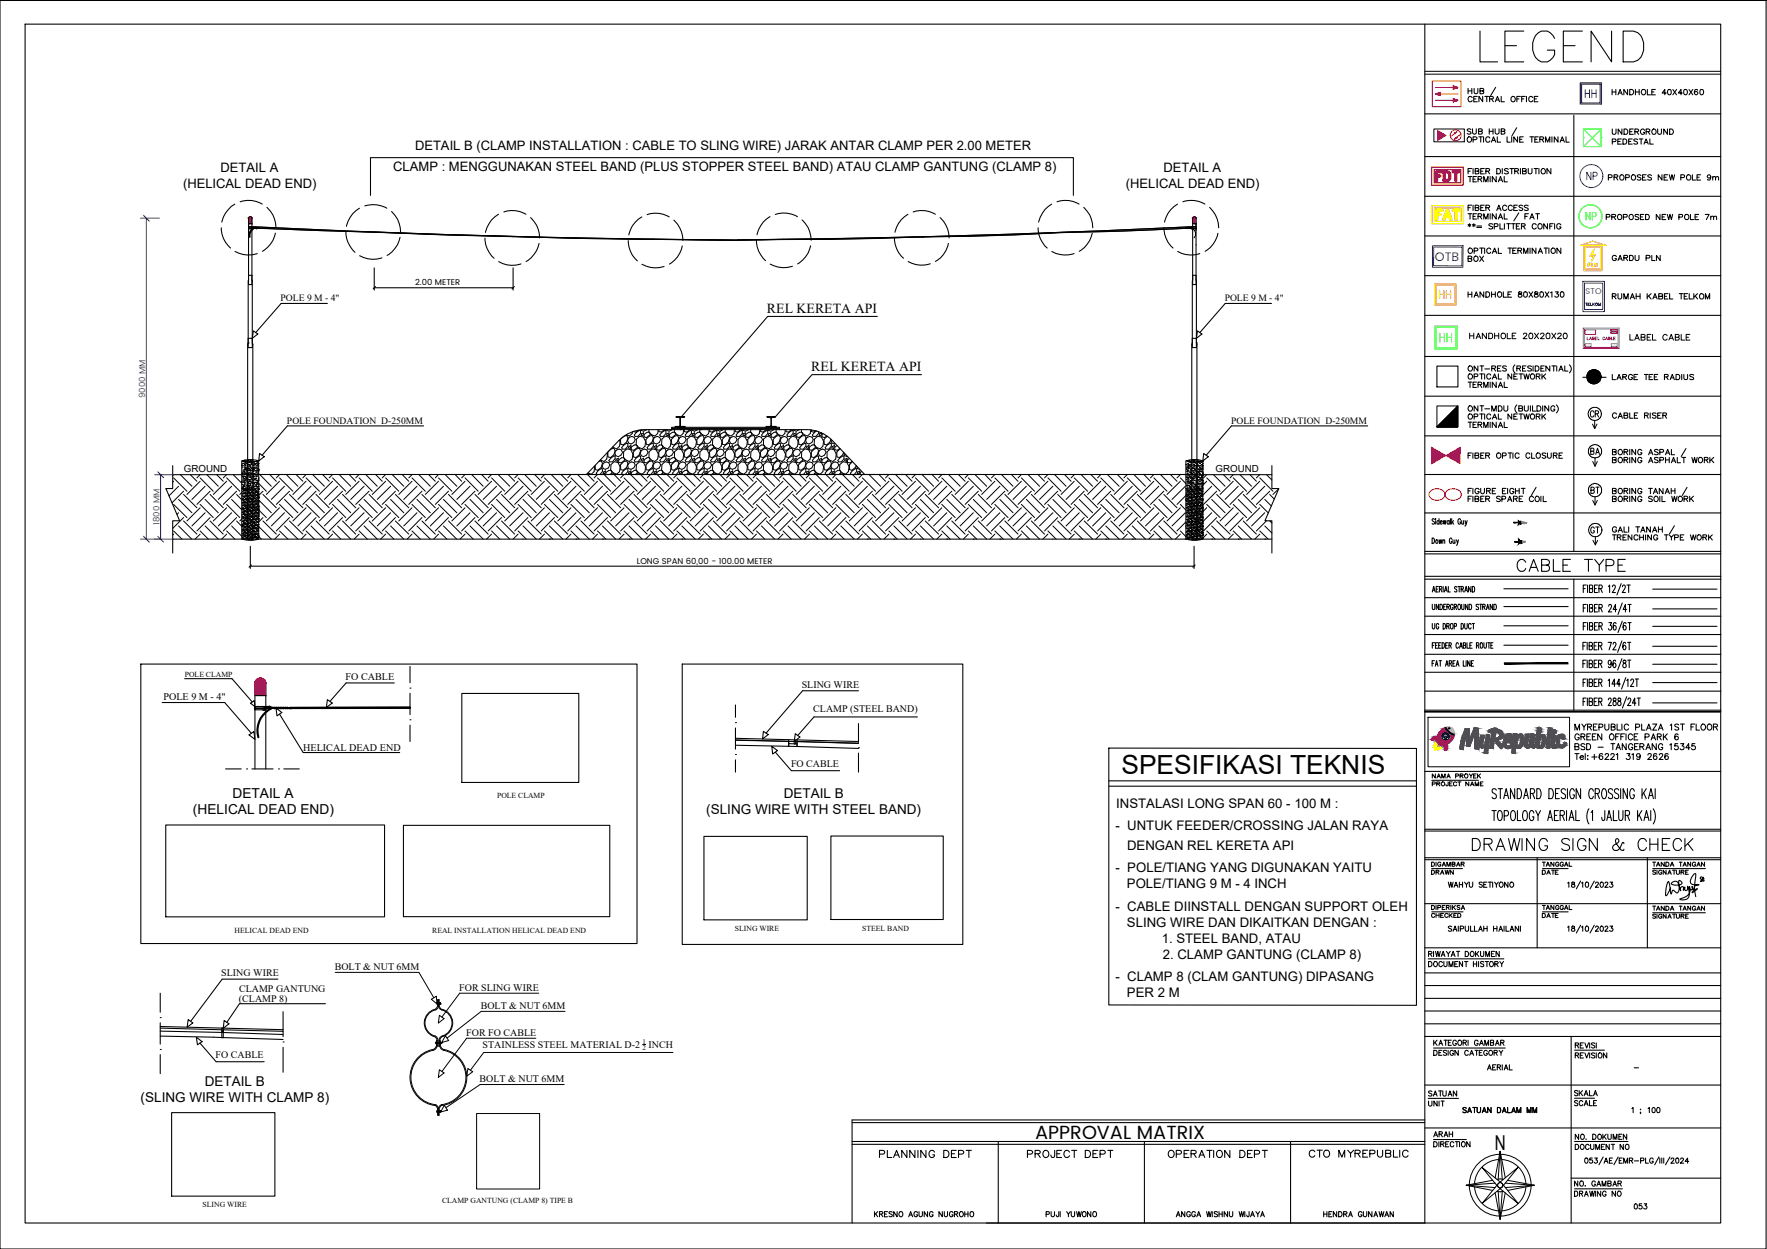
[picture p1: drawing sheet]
<svg xmlns="http://www.w3.org/2000/svg" width="420mm" height="297mm" viewBox="0 0 420 297" stroke-linecap="round" stroke-linejoin="round" font-family="sans-serif">
<defs><g id="words">
<text font-size="11.9" x="350.7" y="15.9">LEGEND</text>
<text font-size="6.3" x="266.7" y="184">SPESIFIKASI TEKNIS</text>
<g font-size="6.2">
<text x="359.5" y="137.2">CABLE TYPE</text>
<text x="348.9" y="203.6">DRAWING SIGN &amp; CHECK</text>
</g>
<text font-size="5.3" fill="#f00" x="340.4" y="44.1">FDT</text>
<text font-size="5.3" fill="#ffbf00" x="340.4" y="53.3">FAT</text>
<text font-size="5.3" fill="#ff7f00" x="341.1" y="72.3">HH</text>
<text font-size="5.3" fill="#0f0" x="341.1" y="82.5">HH</text>
<g font-size="4.9" fill="#00f">
<text x="375.7" y="24.3">HH</text>
<text x="376.1" y="44.1">NP</text>
</g>
<text font-size="4.9" fill="#0f0" x="376.1" y="53.6">NP</text>
<g font-size="4.9">
<text x="376.8" y="100.5">CR</text>
<text x="355.5" y="273.5">N</text>
<text x="207.8" y="276.6">PLANNING DEPT</text>
<text x="243.1" y="276.6">PROJECT DEPT</text>
<text x="276.6" y="276.6">OPERATION DEPT</text>
<text x="310.1" y="276.6">CTO MYREPUBLIC</text>
</g>
<text font-size="4.5" x="246.1" y="270.9">APPROVAL MATRIX</text>
<g font-size="4.4">
<text x="347.8" y="63.5">BOX</text>
<text x="377.1" y="109.4">BA</text>
<text x="377.1" y="118.5">BT</text>
<text x="377.1" y="128.1">GT</text>
<text x="339.7" y="271.6">ARAH</text>
</g>
<g font-size="4">
<text x="382.1" y="63.1">GARDU PLN</text>
<text x="339" y="209.2">DRAWN</text>
<text x="365.5" y="209.2">DATE</text>
<text x="365.5" y="219.4">DATE</text>
<text x="338.3" y="261.8">SATUAN</text>
<text x="373.2" y="261.8">SKALA</text>
<text x="338.3" y="264.2">UNIT</text>
<text x="387.3" y="288.6">053</text>
</g>
<text font-size="3.5" fill="#ff7f00" x="376.4" y="64.6">PLN</text>
<g font-size="3.3">
<text x="182.4" y="74.5">REL KERETA API</text>
<text x="192.9" y="88.3">REL KERETA API</text>
<text x="55.3" y="189.7">DETAIL A</text>
<text x="45.9" y="193.6">(HELICAL DEAD END)</text>
</g>
<g font-size="3.2">
<text x="186.4" y="189.7">DETAIL B</text>
<text x="167.9" y="193.6">(SLING WIRE WITH STEEL BAND)</text>
<text x="33.4" y="262.2">(SLING WIRE WITH CLAMP 8)</text>
<text x="48.7" y="258.3">DETAIL B</text>
</g>
<g font-size="3.1">
<text x="98.7" y="35.7">DETAIL B (CLAMP INSTALLATION : CABLE TO SLING WIRE) JARAK ANTAR CLAMP PER 2.00 METER</text>
<text x="52.5" y="40.9">DETAIL A</text>
<text x="93.5" y="40.7">CLAMP : MENGGUNAKAN STEEL BAND (PLUS STOPPER STEEL BAND) ATAU CLAMP GANTUNG (CLAMP 8)</text>
<text x="276.6" y="40.9">DETAIL A</text>
<text x="43.5" y="44.6">(HELICAL DEAD END)</text>
<text x="267.7" y="44.6">(HELICAL DEAD END)</text>
<text x="265.3" y="197.5">- UNTUK FEEDER/CROSSING JALAN RAYA</text>
<text x="265.4" y="192.1">INSTALASI LONG SPAN 60 - 100 M :</text>
<text x="268" y="202.1">DENGAN REL KERETA API</text>
<text x="265.3" y="207.3">- POLE/TIANG YANG DIGUNAKAN YAITU</text>
<text x="268" y="211.1">POLE/TIANG 9 M - 4 INCH</text>
<text x="265.3" y="216.7">- CABLE DIINSTALL DENGAN SUPPORT OLEH</text>
<text x="268" y="220.5">SLING WIRE DAN DIKAITKAN DENGAN :</text>
<text x="276.2" y="224.3">1. STEEL BAND, ATAU</text>
<text x="265.3" y="233.4">- CLAMP 8 (CLAM GANTUNG) DIPASANG</text>
<text x="276.5" y="228">2. CLAMP GANTUNG (CLAMP 8)</text>
<text x="268" y="237.1">PER 2 M</text>
</g>
<text font-size="3.1" fill="#808080" x="360.9" y="130.2">6M</text>
<text font-size="3" fill="#00f" x="341.2" y="62">OTB</text>
<text font-size="2.6" x="387.3" y="255.1">-</text>
<g font-size="2.4">
<text x="82.2" y="161.8">FO CABLE</text>
<text x="38.9" y="166.5">POLE 9 M - 4&quot;</text>
<text x="190.6" y="163.7">SLING WIRE</text>
<text x="193.4" y="169.4">CLAMP (STEEL BAND)</text>
<text x="72.1" y="178.5">HELICAL DEAD END</text>
<text x="188.1" y="182.4">FO CABLE</text>
<text x="52.6" y="232.2">SLING WIRE</text>
<text x="79.6" y="230.6">BOLT &amp; NUT 6MM</text>
<text x="56.8" y="238.2">(CLAMP 8)</text>
<text x="56.9" y="235.9">CLAMP GANTUNG</text>
<text x="109.2" y="235.6">FOR SLING WIRE</text>
<text x="114.3" y="239.9">BOLT &amp; NUT 6MM</text>
<text x="51.3" y="251.6">FO CABLE</text>
<text x="110.9" y="246.3">FOR FO CABLE</text>
<text x="114.8" y="249.2">STAINLESS STEEL MATERIAL D-2</text>
<text x="154.2" y="249.2">INCH</text>
<text x="114" y="257.3">BOLT &amp; NUT 6MM</text>
</g>
<g font-size="2.3">
<text x="66.7" y="71.6">POLE 9 M - 4&quot;</text>
<text x="291.2" y="71.6">POLE 9 M - 4&quot;</text>
<text x="68.2" y="100.7">POLE FOUNDATION D-250MM</text>
<text x="292.7" y="100.7">POLE FOUNDATION D-250MM</text>
<text x="43.7" y="112.2">GROUND</text>
<text x="289.1" y="112.2">GROUND</text>
</g>
<g font-size="2">
<text x="98.7" y="67.9">2.00 METER</text>
<text x="151.4" y="134">LONG SPAN 60,00 - 100.00 METER</text>
</g>
<g font-size="2" fill="#00f">
<text x="377" y="70">STO</text>
<text x="34.5" y="94.7" transform="rotate(-90 34.5 94.7)">9000 MM</text>
<text x="37.9" y="124.8" transform="rotate(-90 37.9 124.8)">1800 MM</text>
</g>
<g font-size="1.8">
<text x="43.9" y="160.9">POLE CLAMP</text>
<text x="118.2" y="189.7">POLE CLAMP</text>
<text x="55.8" y="221.8">HELICAL DEAD END</text>
<text x="102.8" y="221.8">REAL INSTALLATION HELICAL DEAD END</text>
<text x="174.8" y="221.3">SLING WIRE</text>
<text x="205" y="221.3">STEEL BAND</text>
<text x="48.2" y="287">SLING WIRE</text>
<text x="105.1" y="286.2">CLAMP GANTUNG (CLAMP 8) TIPE B</text>
</g>
<g font-size="1.7">
<text x="152.8" y="248.2">1</text>
<text x="152.8" y="249.7">2</text>
</g>
</g></defs>
<!-- layer: 0 -->
<g fill="none" stroke="#000" stroke-width=".25">
<path d="M0 .1h419.9v296.9h-419.9zM6 5.7h403.2v285.2h-403.2zM338.8 5.7v285.2M338.8 27.1h70.4M338.8 37.2h70.4M349.1 21v1.3M349.1 21.6h.9M349.8 30.8l-.3-.2-.6 .2 .1 .3 .8 .4v.2l-.3 .2-.6-.2M350 21v1.3M350.1 23.2a.55 .55 0 0 0-.9 0 .55 .55 0 0 0 0 .8 .55 .55 0 0 0 .9-.1M350.1 30.6v.9l.4 .4 .5-.2v-1.1M350.3 33.2h.6l.2-.1 .1-.3-.3-.3h-.6v1.3"/>
<path d="M350.4 23.5h.5M350.5 21l.1 1.1 .3 .2 .5-.4v-.9M351.3 22.9h-.9v1.3h.9M351.6 31.2h.7l.2-.3-.4-.3h-.5v1.3l.8-.1 .1-.3-.4-.3M351.6 32.5h.9M351.9 21.6h.8l.1-.4-.9-.2v1.3l.9-.1v-.5l-.3-.1M352.1 32.5v1.3M352.6 22.9v1.3l-.9-1.3v1.3M352.8 32.5v1.3M353.1 22.9h.8M353.5 22.9v1.3M354.1 30.6v1.3"/>
<path d="M354.1 31.2h.9M354.2 23.5l.8-.1v-.3l-.8-.2v1.3M354.2 32.8a.6 .6 0 0 0-.8 0 .6 .6 0 0 0-.1 .8 .6 .6 0 0 0 .8 .2l.1-.3M354.6 33.8l.5-1.3 .5 1.3M354.7 23.5l.4 .7M354.8 33.4h.7M355 30.6v1.3M355.5 30.6v.9l.4 .4 .5-.2v-1.1M355.6 24.2l.5-1.3 .5 1.3M355.6 20.8l-1.1 1.9M355.8 23.8h.6M356 32.5v1.3h.8"/>
<path d="M357 22.9v1.3h.7M357 31.2h.7l.1-.3-.3-.3h-.5v1.3l.8-.1v-.3l-.3-.3M358.4 32.5v1.3h.7M359.5 32.5v1.3M360.6 30.4l-1.1 1.9M360.7 23.5h.5M360.8 32.5v1.3l-.8-1.3v1.3M361.4 33.1h.5M361.5 22.9h-.8v1.3M361.8 23.5h.5M362.2 32.5h-.8v1.3h.8M362.7 22.9h-.9v1.3"/>
<path d="M363 22.9v1.3M363.8 32.5h.9M364.2 32.5v1.3M364.4 23.2a.53 .53 0 0 0-.7-.2 .53 .53 0 0 0-.2 .7 .48 .48 0 0 0 .4 .5 .48 .48 0 0 0 .5-.3M364.8 23.5h.5M365 33.1h.5M365.7 22.9h-.9v1.3h.9M365.8 32.5h-.8v1.3h.8M366.1 33.1h.8l.2-.3-.4-.3h-.6v1.3M366.6 33.1l.5 .7M367.5 33.8v-1.3l.5 1.3 .5-1.3v1.3M369 32.5v1.3"/>
<path d="M370.5 32.5v1.3l-.9-1.3v1.3M371 33.8l.5-1.3 .5 1.3M371.1 33.4h.7M372.4 32.5v1.3h.7M374.2 27.4v103.7M383.3 21.3v1.2M383.3 21.9h.9M383.4 30.7v1.1l.4 .1h.2l.3-.3v-.9M383.4 33.7l.7-.1 .2-.3-.2-.2-.7-.1v1.3M384.2 21.3v1.2M384.7 33.6h.5M384.7 22.5l.5-1.2 .5 1.2"/>
<path d="M384.9 22.1h.6M385.5 33h-.8v1.3h.8M385.7 30.7v1.2l-.9-1.2v1.2M385.9 33h.5a.65 .65 0 0 1 .4 .7 .65 .65 0 0 1-.4 .6h-.5zM386.2 30.7h.4a.68 .68 0 0 1 .5 .6 .68 .68 0 0 1-.5 .6h-.4zM387 21.3v1.2l-.9-1.2v1.2M387.3 33.6h.5M387.5 21.3h.5a.66 .66 0 0 1 .5 .6 .66 .66 0 0 1-.5 .6h-.5zM387.5 31.3h.5M388.1 33h-.8v1.3h.8M388.4 30.7h-.9v1.2h.9M388.7 31.3l.8-.1 .1-.3-.3-.2h-.6v1.2"/>
<path d="M388.9 21.9h.9M388.9 21.3v1.2M389.2 31.3l.4 .6M389.4 33.2l-.4-.2-.5 .2v.3l.9 .4v.2l-.4 .2-.5-.2M389.8 33h.9M389.8 21.3v1.2M390.2 33v1.3M390.4 21.4a.58 .58 0 0 1 .8 .1 .58 .58 0 0 1 0 .8 .58 .58 0 0 1-.8 0l-.1-.3zM390.9 34.3l.5-1.3 .5 1.3M391 31a.57 .57 0 0 0-.9-.1 .57 .57 0 0 0 .1 .9l.7 .1 .1-.4h-.3M391.1 33.9h.7M391.4 31.3l.9-.1v-.4l-.9-.1v1.2"/>
<path d="M391.7 21.3v1.2h.8M391.9 31.3l.4 .6M392.3 33v1.3h.8M392.8 21.9h.5M393.6 21.3h-.8v1.2h.8M394.2 30.7v.9l.3 .3 .5-.1 .1-1.1M396.2 22.1h-1l.7-.8v1.2M396.5 30.7v1.2l-.9-1.2v1.2M396.7 21.3h.2a.65 .65 0 0 1 .5 .6 .65 .65 0 0 1-.5 .6l-.4-.5zM397 30.7a.71 .71 0 0 1 .8 .3 .71 .71 0 0 1 0 .8l-.8 .1zM397.8 21.3l.9 1.2M398.7 21.3l-.9 1.2"/>
<path d="M400 22.1h-.9l.6-.8v1.2M400.5 21.3a.59 .59 0 0 1 .7 .6 .59 .59 0 0 1-.7 .6l-.2-.5zM401.6 21.3l.9 1.2M402.5 21.3l-.9 1.2M403.6 21.4v-.1a.58 .58 0 0 0-.7 .5 .58 .58 0 0 0 .6 .7 .4 .4 0 0 0 0-.7 .4 .4 0 0 0-.6 .3M404.4 21.3a.59 .59 0 0 1 .7 .6 .59 .59 0 0 1-.7 .6l-.2-.5zM52.6 54.2a6.2 6.2 0 0 0 2.2 4.8M55.8 48.5a6.6 6.6 0 0 0-3.1 4.3M55.9 59.8a6.5 6.5 0 0 0 5.3 .5M57.1 48a6.2 6.2 0 0 1 5.3 .5M59.1 58.2h.1M59.1 53.9h.8h-.8"/>
<path d="M59.1 53.2h.8M59.1 51.9l.4-.4 .4 .4v15.8h-.8v-15.8M59.5 53.2h-.4v1.6M59.9 53.9a2702.9 2702.9 0 0 0 115.5 3.2 2765.7 2765.7 0 0 0 108.2-3.2M60.1 54.3h.1M60.2 54.3h.1M60.2 54.2l.1 .1M60.2 54.3h-.1M60.2 54.2l-.1 .1M60.2 54.1l-.1 .1 .1 .1M60.3 54.3h-.1M60.3 54.2l.1 .1"/>
<path d="M60.3 54.3h1.3M60.4 54.3h-.1M60.4 54.3h.1M60.5 54.3h.1M60.7 54.3h-.1M60.8 54.3h.1M60.9 54.3h.1M61 54.3h.1M61.1 54.3h.1M61.2 54.3h.1M61.3 54.3h.1M61.5 54.3h.1"/>
<path d="M61.6 54.3l27.2 .9M61.6 54.3h-1.3M63.5 49.3a6.3 6.3 0 0 1 2.1 4.9M65.5 55.4a6.5 6.5 0 0 1-3.1 4.4M82.3 55.2a6.5 6.5 0 0 0 2.1 4.8M85.5 49.5a6.7 6.7 0 0 0-3.1 4.3M86.7 49a6.7 6.7 0 0 1 5.3 .5M88.1 46.5v-9h167.1v9M88.8 55.2l33.2 1.1M88.9 55.2h.1M89 55.2l33 1.1M93.1 50.3a6.3 6.3 0 0 1 2.1 4.8"/>
<path d="M95.1 56.5a6.6 6.6 0 0 1-3.1 4.2M115.3 56.6a6.4 6.4 0 0 0 2.2 4.8M118.5 51a6.7 6.7 0 0 0-3.1 4.3M119.8 50.4a6.2 6.2 0 0 1 5.3 .6M122 56.2l16.6 .5 16.6 .2M122 56.2v.1M126.2 51.8a6.3 6.3 0 0 1 2.1 4.8M128.2 57.9a6.6 6.6 0 0 1-3.1 4.3M149.4 57.2a6.4 6.4 0 0 0 2.2 4.8M152.6 51.6a6.2 6.2 0 0 0-3.1 4.3M153.9 51a6.2 6.2 0 0 1 5.2 .6M155.2 56.9h.1"/>
<path d="M155.2 56.9l20.2 .3-20.2-.3M160.2 52.4a6.7 6.7 0 0 1 2.2 4.8M162.2 58.5a6.3 6.3 0 0 1-3 4.3M179.9 57.2a6.4 6.4 0 0 0 2.1 4.8M183.1 51.5a6.7 6.7 0 0 0-3.1 4.3M184.4 51a6.2 6.2 0 0 1 5.2 .5M186.1 56.9l.1 .1M186.1 57l-10.7 .1M186.1 56.9v.1M186.2 56.9v.1M190.7 52.3a6.3 6.3 0 0 1 2.2 4.8M192.7 58.4a6.5 6.5 0 0 1-3 4.4"/>
<path d="M212.7 56.6a6.4 6.4 0 0 0 2.1 4.8M215.9 51a6.4 6.4 0 0 0-3.1 4.2M217.1 50.4a6.3 6.3 0 0 1 5.3 .6M219.4 56.3l-11.1 .4-22.1 .3M219.4 56.3l-22.1 .6h-11.1M219.4 56.3h.1M223.5 51.8a6.5 6.5 0 0 1 2.2 4.8M225.5 57.9a6.2 6.2 0 0 1-3.1 4.3M246.8 54.2a6.4 6.4 0 0 0 2.2 4.8M250.1 48.5a6.8 6.8 0 0 0-3.1 4.3M250.1 59.8a6.5 6.5 0 0 0 5.3 .5M251.3 48a6.2 6.2 0 0 1 5.3 .5"/>
<path d="M252.6 55.3l-11.1 .6-22.1 .4M252.6 55.3l-11.1 .5-22.1 .5M252.6 55.3h.1M257.7 49.3a6.1 6.1 0 0 1 2.1 4.9M259.7 55.5a6.6 6.6 0 0 1-3.1 4.3M276.8 54.2a6.4 6.4 0 0 0 2.1 4.8M280 48.5a6.4 6.4 0 0 0-3.1 4.3M280 59.8a6.4 6.4 0 0 0 5.3 .5M281.3 48a6.2 6.2 0 0 1 5.2 .5M282 54.3l-19.6 .8-9.8 .2M282 54.3l-14.7 .6-14.7 .4M282 54.3h.1"/>
<path d="M282 54.3h1.2zM282 54.3h1.1M282.2 54.3h.1M282.3 54.3h.1M282.4 54.3h.1M282.5 54.3h.1M282.6 54.3h.1M282.7 54.3h.1M282.8 54.3h.1M282.9 54.3h.1M283 54.3h-.1M283.1 54.3h.1"/>
<path d="M283.1 54.3h-.2M283.2 54.3h-.1M283.2 54.3l.1 .1M283.2 54.2l-.1 .1M283.3 54.2l-.1 .1M283.3 54.2l.1 .1M283.4 54.3l-.1 .1M283.4 54.3h.1M283.4 54.4h-.1M283.4 54.3v.1M283.6 53.9h.8h-.8M283.6 53.2h.8"/>
<path d="M284 53.2h.4v1.6M284.4 58.2h.1M284.4 51.9l-.4-.4-.4 .4v15.8h.8v-15.8M287.6 49.3a6.5 6.5 0 0 1 2.2 4.9M289.6 55.5a6.3 6.3 0 0 1-3 4.3M338.8 56.1h70.4M338.8 46.7h70.4M349.1 50.8h.9M349.1 53.4l.6 .3M349.1 42h.9M349.7 53.4l-.6 .3M349.9 48.8h-.8v1.3"/>
<path d="M349.9 40.1h-.8v1.2M350.1 53.4l.7 .3M350.3 40.1v1.2M350.3 48.8v1.3M350.3 51.5h.5M350.3 42.6h.5M350.4 53.2v.7M350.8 49.4l.7-.1 .2-.2-.4-.3h-.5v1.3l.8-.2 .1-.3-.4-.2M350.8 40.7l.8-.1 .1-.3-.4-.2h-.5v1.2h.7l.2-.4-.4-.2M350.8 53.4l-.7 .3M351.1 50.8h-.8v1.3h.8M351.1 42h-.8v1.3h.8"/>
<path d="M351.2 53.7h1.1M351.2 54.1h1.1M351.5 51.5l.8-.2v-.3l-.8-.2v1.3M351.5 42.6l.8-.1v-.4l-.8-.1v1.3M351.9 51.5l.4 .6M351.9 42.6l.4 .7M352.1 49.4h.5M352.1 40.7h.5M352.8 52.1v-1.3l.5 1.3 .5-1.3v1.3M352.8 43.3v-1.3l.5 1.3 .5-1.3v1.3M352.9 48.8h-.8v1.3h.8M352.9 40.1h-.8v1.2h.8"/>
<path d="M353.3 49.4l.8-.1 .1-.4-.9-.1v1.3M353.3 40.7l.9-.1v-.4l-.9-.1v1.2M353.8 49.4l.4 .7M353.8 40.7l.4 .6M354.3 42v1.3M354.3 50.8v1.3M354.9 53.4l-.3-.2-.6 .2 .1 .2 .8 .5v.2l-.3 .2-.6-.2M355 59.8h.7M355.3 53.9l.9-.2v-.4l-.9-.1v1.3M355.8 50.8v1.3l-1-1.3v1.3M355.8 42v1.3l-1-1.3v1.3M355.9 50.1l.5-1.3 .5 1.3"/>
<path d="M355.9 40.1a.71 .71 0 0 1 .8 .3 .71 .71 0 0 1 0 .8l-.8 .1zM356.1 49.6h.6M356.3 59v1.3h.7M356.3 52.1l.5-1.3 .5 1.3M356.3 43.3l.5-1.3 .5 1.3M356.4 51.7h.7M356.4 42.8h.7M356.7 53.2v1.3h.7M357.2 40.1v1.2M357.7 50.8v1.3h.7M357.7 42v1.3h.7M357.7 53.2v1.3"/>
<path d="M358.3 49.1a.51 .51 0 0 0-.6-.3 .51 .51 0 0 0-.4 .5v.3a.51 .51 0 0 0 .4 .5 .51 .51 0 0 0 .6-.3M358.3 53.2h.9M358.6 59h.9M358.6 40.3l-.3-.2-.6 .2 .2 .3 .6 .2 .1 .2-.1 .3-.8-.1M358.7 53.2v1.3M359 59v1.3M359 40.1h.9M359.4 53.2h.9M359.5 40.1v1.2M359.6 49.1a.48 .48 0 0 0-.6-.3 .48 .48 0 0 0-.4 .5v.3a.48 .48 0 0 0 .4 .5 .48 .48 0 0 0 .6-.3M359.7 59.6h.5M359.8 53.2v1.3"/>
<path d="M360 49.4h.5M360.2 40.7l.8-.1v-.4l-.8-.1v1.2M360.6 59h-.9v1.3h.9M360.6 53.8h.5M360.6 40.7l.5 .6M360.8 48.8h-.8v1.3h.8M360.9 59.6l.8-.1 .1-.4-.9-.1v1.3M361.1 50.6l-1.1 1.9M361.4 53.2h-.8v1.3h.8M361.4 59.6l.4 .7M361.5 40.1v1.2M361.8 53.8l.7-.1 .2-.2-.2-.3h-.7v1.3"/>
<path d="M362 40.7l.8-.1 .1-.3-.3-.2h-.6v1.2h.8l.1-.4-.3-.2M362.1 49l-.3-.2-.6 .2 .1 .3 .8 .4v.2l-.3 .2-.6-.2M362.2 53.8l.5 .7M362.6 51.5h.5M363.4 49l-.3-.2-.6 .2 .1 .3 .8 .4v.2l-.3 .2-.6-.2M363.4 40.1v1.1l.4 .1h.3l.2-.3v-.9M363.4 50.8h-.8v1.3M363.8 52.1l.5-1.3 .5 1.3M363.8 59v1.3M363.9 51.7h.7M364.8 40.1h.9M365.2 50.8h.9"/>
<path d="M365.2 59v1.3l-.9-1.3v1.3M365.2 40.1v1.2M365.3 53.5a.56 .56 0 0 0-.8-.1 .56 .56 0 0 0 0 .8 .56 .56 0 0 0 .8 0M365.6 50.8v1.3M365.9 59.8h.7M365.9 40.1v1.2M367.2 59h.8M367.6 59v1.3M368 53.2v1.3l-.9-1.3v1.3M368.3 59v1.3M368.5 53.8h.5M368.8 40.1v1.2l-1-1.2v1.2"/>
<path d="M369.3 53.2h-.8v1.3M369.7 53.2v1.3M371.1 59v1.3l-.9-1.3v1.3M371.1 53.5a.54 .54 0 0 0-.7-.3 .54 .54 0 0 0-.2 .8 .49 .49 0 0 0 .4 .5 .49 .49 0 0 0 .5-.5h-.3M381.9 51.6h.8l.1-.4-.1-.2h-.8v1.2M382.4 42.2l.9-.1v-.4l-.9-.1v1.2M383.2 51.6l.8-.1 .2-.3-.2-.2h-.8v1.2M383.7 51.6l.5 .6M383.8 42.1h.8v-.4l-.8-.1v1.2M384.3 42.1l.4 .7M386 51.6h.8l.1-.4-.1-.2h-.8v1.2M386.5 42.2l.9-.1v-.4l-.9-.1v1.2"/>
<path d="M389.7 51.2l-.4-.2-.5 .2v.2l.8 .4v.4l-.8-.1M390.1 51.6h.5M390.2 41.8l-.3-.2h-.5l-.1 .2 .1 .3 .7 .2 .1 .4-.3 .1-.6-.1M390.6 42.1h.5M390.9 51h-.8v1.2h.8M391.3 51h.4a.63 .63 0 0 1 .5 .6 .63 .63 0 0 1-.5 .6h-.4zM391.4 41.6h-.8v1.2h.8M392.7 41.8l-.3-.2-.6 .2 .1 .3 .7 .3v.4l-.8-.1M394.7 51v1.2l-.9-1.2v1.2M395.2 41.6v1.2l-.9-1.2v1.2M395.2 51.6h.5M395.7 42.1h.5"/>
<path d="M396.1 51h-.9v1.2h.9M396.5 51l.3 1.2 .3-1.2 .3 1.2 .3-1.2M396.5 41.6h-.8v1.2h.8M396.9 41.6l.4 1.2 .3-1.2 .3 1.2 .3-1.2M399.2 51.6h.8v-.5l-.8-.1v1.2M399.7 42.2l.8-.1v-.4l-.8-.1v1.2M402 51v1.2h.7M402.4 41.6v1.2h.8M403.1 51.6h.5M403.5 42.1h.5M403.9 51h-.8v1.2h.8M404.4 41.6h-.9v1.2h.9"/>
<path d="M405.5 51h.9l-.7 1.2M406.8 42a.43 .43 0 0 1-.5 .4 .43 .43 0 0 1-.3-.6 .43 .43 0 0 1 .7 0l.1 .5-.2 .5-.6-.1M406.8 51.6l.3-.2 .3 .1 .1 .7M406.8 51.4v.8M407.2 42.2l.3-.2 .4 .1v.7M407.2 42v.8M407.5 51.6l.6-.1 .1 .7M407.9 42.2l.4-.2 .3 .1v.7M59.1 66.8l-.1 15.9h1v-15.7M59.9 65.5h-.8l-.1 1.3M59.9 66.6l.1 .2M60 66.8v.1"/>
<path d="M60.2 78.7l1.1 .7-1.3 1.1zM77.9 72.2h-11.1l-6 6.9M85.5 60.8a6.5 6.5 0 0 0 5.3 .5M89 63.7v5.3M89 68.4h33M89.3 68.1l-.6 .6M118.6 62.2a6.3 6.3 0 0 0 5.3 .6M122 63.7v5.3M122.3 68.1l-.5 .6M152.7 62.9a6.4 6.4 0 0 0 5.2 .5M183.1 62.8a6.5 6.5 0 0 0 5.3 .5M208.6 75.3h-26.1l-20.4 23.8"/>
<path d="M215.9 62.2a6.4 6.4 0 0 0 5.3 .5M283.6 66.8l-.1 .1M283.6 65.5h.8l.1 1.4v15.8h-1v-15.7M283.6 66.6l-.1 .2M284.7 78.7l1.1 .7-1.3 1.1zM302.3 72.2h-11l-6 6.9M338.8 75h70.4M338.8 65.6h70.4M349.1 69.4v1.3M349.1 70h.9M350 69.4v1.3M350.5 70.7l.5-1.3 .5 1.3"/>
<path d="M350.7 70.3h.6M352.8 69.4v1.3l-.9-1.3v1.3M353.3 69.4h.5a.68 .68 0 0 1 .4 .6 .68 .68 0 0 1-.4 .7h-.5zM354.7 70h.9M354.7 69.4v1.3M354.8 60.3l.6-1.3 .5 1.3M355.6 69.4v1.3M356.3 69.5a.6 .6 0 0 1 .8 .5 .6 .6 0 0 1-.8 .6l-.2-.4zM357.5 69.4v1.3h.8M358.6 70h.5M359.4 69.4h-.8v1.3h.8M361.1 69.5v.3l.6 .2 .2 .3a.44 .44 0 0 1-.4 .4 .44 .44 0 0 1-.5-.4l.8-.6v-.2z"/>
<path d="M362.3 60.3v-1.3l.5 1.3 .5-1.3v1.3M362.5 69.5a.59 .59 0 0 1 .7 .5 .59 .59 0 0 1-.7 .6l-.2-.5zM363.6 69.4l.8 1.3M364.4 69.4l-.8 1.3M365 69.5v.3l.5 .2 .3 .3a.47 .47 0 0 1-.5 .4 .47 .47 0 0 1-.5-.4l.9-.6-.1-.2zM365.8 60.3l.5-1.3 .5 1.3M366.3 69.5a.59 .59 0 0 1 .7 .5 .59 .59 0 0 1-.7 .6l-.2-.5zM367.4 69.4l.9 1.3M368.3 69.4l-.9 1.3M368.7 69.6l.3-.2v1.3M369.8 69.4h.7l-.3 .5a.4 .4 0 0 1 .4 .4 .4 .4 0 0 1-.4 .4l-.5-.3M371.2 69.5a.59 .59 0 0 1 .7 .5 .59 .59 0 0 1-.7 .6l-.2-.5z"/>
<path d="M383.4 70.5l.8-.2v-.3l-.8-.2v1.3M383.8 70.5l.5 .6M384.7 69.8l.1 1.1 .3 .2h.3l.2-.3v-1M386.1 71.1v-1.3l.5 1.3 .5-1.3v1.3M387.6 71.1l.6-1.3 .5 1.3M387.9 70.7h.6M389 69.8v1.3M389 70.5h1M390 69.8v1.3M391.7 69.8v1.3M392 70.4l.6 .7M392.6 69.8l-.9 .9"/>
<path d="M393 71.1l.5-1.3 .5 1.3M393.2 70.7h.7M394.4 70.5l.9-.2 .1-.2-.4-.3h-.6v1.3h.8l.2-.4-.4-.2M395.8 70.5h.5M396.6 69.8h-.8v1.3h.8M397 69.8v1.3h.8M399.3 69.8h.9M399.8 69.8v1.3M400.5 70.5h.5M401.3 69.8h-.8v1.3h.8M401.7 69.8v1.3h.8M402.8 69.8v1.3"/>
<path d="M403.1 70.4l.5 .7M403.6 69.8l-.8 .9M405.5 71.1v-1.3l.5 1.3 .5-1.3v1.3M59 81.6v-1.1h1v1.1l.2 .4M59 81.6l-.1 .4v46.2l.6 .2 .7-.2M59 81.6h.1M60.1 82v46.2M183.3 99.4h.2M219.1 89.1h-26l-8.7 10M284.5 81.6v-1.1h-1l-.1 1.5v46.2l.6 .2 .7-.2M284.5 81.6h.1M284.5 81.6l.1 .2"/>
<path d="M284.6 81.8v46.4M338.8 94.2h70.4M338.8 84.8h70.4M341.7 87.1h5v4.9h-5zM349.1 90.9h.9M349.5 90.9v1.2M350.3 91.5h.5M350.5 89.6l.8-.1 .1-.4-.1-.1-.8-.1v1.3M350.5 99.1l.8-.1 .1-.3-.1-.2h-.8v1.2M351.1 90.9h-.8v1.2h.8M351.4 96.5v1.3l-.9-1.3v1.3M351.4 87v1.3l-.9-1.3v1.3"/>
<path d="M351.5 91.5l.8-.1v-.4l-.8-.1v1.2M351.8 88.9h1M351.8 98.5h1M351.9 91.5l.4 .6M351.9 96.5h.9M351.9 87h.9M352.3 88.9v1.3M352.3 98.5v1.2M352.3 87v1.3M352.3 96.5v1.3M352.8 92.1v-1.2l.5 1.2 .5-1.2v1.2M353 88.9v1.3"/>
<path d="M353 98.5v1.2M353.1 97.2h1.1M353.1 87.7h1.1M354.3 90.9v1.2M354.5 89.2a.48 .48 0 0 0-.6-.3 .48 .48 0 0 0-.4 .5 .54 .54 0 0 0 .2 .7 .54 .54 0 0 0 .7-.1l.1-.1M354.5 98.7a.48 .48 0 0 0-.6-.2 .48 .48 0 0 0-.4 .4 .54 .54 0 0 0 .2 .7 .54 .54 0 0 0 .7-.1l.1-.1M354.7 97.8v-1.3l.5 1.3 .6-1.3v1.3M354.7 87.6l.8-.1 .1-.3-.1-.1-.8-.1v1.3M354.8 90.2l.6-1.3 .5 1.3M354.8 99.7l.6-1.2 .5 1.2M355 89.7h.7M355 99.3h.7"/>
<path d="M355.2 87.6l.4 .7M355.8 90.9v1.2l-1-1.2v1.2M356.1 87.6h.5M356.3 88.9v1.3h.7M356.3 92.1l.5-1.2 .5 1.2M356.3 98.5v1.2h.7M356.3 96.5a.71 .71 0 0 1 .7 .3 .71 .71 0 0 1 0 .8l-.7 .2zM356.4 91.7h.7M356.9 87h-.8v1.3h.8M357.6 96.5v.9l.4 .4 .3-.1 .2-.3v-.9M357.7 90.9v1.2h.7M358.2 87.2l-.8-.1-.1 .3 .8 .4 .1 .3-.3 .2-.6-.2"/>
<path d="M359.5 88.9v1.3l-.9-1.3v1.3M359.5 98.5v1.2l-.9-1.2v1.2M360 99h.5M360 89.5h.5M360.2 86.8a1.27 1.27 0 0 0 0 1.9M360.7 96.3a1.2 1.2 0 0 0 0 1.9M360.7 87.6l.8-.1v-.4l-.8-.1v1.3M360.8 88.9h-.8v1.3h.8M360.8 98.5h-.8v1.2h.8M361.1 97.1l.8-.1 .1-.2-.3-.3h-.6v1.3l.8-.1 .1-.3-.3-.3M361.1 87.6l.5 .7M361.2 88.9h.9"/>
<path d="M361.2 98.5h.9M361.7 88.9v1.3M361.7 98.5v1.2M362 87.6h.5M362.3 88.9l.4 1.3 .3-1.3 .3 1.3 .3-1.3M362.3 98.5l.4 1.2 .3-1.2 .3 1.2 .3-1.2M362.5 96.5v.9l.3 .4 .4-.1 .2-.3v-.9M362.8 87h-.8v1.3h.8M363.9 96.5v1.3M364.2 87.2l-.8-.1-.1 .3 .7 .3 .2 .4-.4 .2-.5-.2M364.4 96.5v1.3h.8M364.5 87v1.3"/>
<path d="M365 87h.5a.63 .63 0 0 1 .4 .6 .63 .63 0 0 1-.4 .7h-.5zM365.3 89.5l.8-.1v-.4l-.8-.1v1.3M365.3 99l.8-.1v-.4h-.8v1.2M365.5 96.5h.4a.66 .66 0 0 1 .5 .6 .66 .66 0 0 1-.5 .7h-.4zM365.8 89.5l.4 .7M365.8 99l.4 .7M366.4 87.6h.5M366.6 88.9v1.3M366.6 98.5v1.2M366.8 96.5v1.3M366.9 89.4l.6 .8M366.9 99l.6 .7"/>
<path d="M367.2 87h-.8v1.3h.8M367.5 88.9l-.9 .8M367.5 98.5l-.9 .8M368.3 96.5v1.3l-1-1.3v1.3M368.5 87v1.3l-.9-1.3v1.3M369 87h.9M369.4 87v1.3M369.7 96.8a.48 .48 0 0 0-.5-.3 .48 .48 0 0 0-.4 .5 .54 .54 0 0 0 .2 .7 .54 .54 0 0 0 .7-.1v-.3h-.3M370.1 96.3a1.2 1.2 0 0 1 0 1.9M370.2 87v1.3M370.7 88.3l.5-1.3 .5 1.3M370.9 87.8h.6"/>
<path d="M372.1 87v1.3h.7M373.2 86.8a1.2 1.2 0 0 1 0 1.9M376.4 89.7h5.5M383.4 89.1v1.2h.7M384.4 98.5a.56 .56 0 0 0-.8-.1 .56 .56 0 0 0 0 .8 .56 .56 0 0 0 .8 0M384.5 90.3l.5-1.2 .5 1.2M384.6 89.9h.7M384.8 99.5l.5-1.3 .5 1.3M384.9 99h.7M385.9 89.6h.7l.2-.3-.2-.2h-.7v1.2M386.2 98.8l.7-.1 .1-.4-.8-.1v1.3l.8-.2v-.4l-.2-.1M386.3 89.6l.5 .7"/>
<path d="M387.5 98.2v1.3h.8M388.2 89.4a.48 .48 0 0 0-.6-.3 .48 .48 0 0 0-.4 .4 .54 .54 0 0 0 .2 .7 .54 .54 0 0 0 .7-.1l.1-.3h-.3M388.5 89.6h.5M388.6 98.8h.5M389.4 89.1h-.9v1.2h.9M389.4 98.2h-.8v1.3h.8M391 89.1h.9M391 98.8l.8-.1 .1-.4-.9-.1v1.3M391.4 89.1v1.2M391.5 98.8l.4 .7M392.1 89.6h.5M392.4 98.2v1.3"/>
<path d="M393 89.1h-.9v1.2h.9M393.4 89.6h.5M393.8 98.4l-.3-.2-.6 .2 .1 .3 .7 .3v.4l-.5 .1-.3-.2M394.2 89.1h-.8v1.2h.8M394.2 98.8h.5M395 98.2h-.8v1.3h.8M395.4 98.8l.8-.1v-.4l-.8-.1v1.3M395.8 89.6l.8-.1v-.4h-.8v1.2M395.9 98.8l.4 .7M396.2 89.6l.5 .7M397.1 90.3l.5-1.2 .5 1.2M397.3 89.9h.7"/>
<path d="M398.5 89.1h.5a.65 .65 0 0 1 .4 .6 .65 .65 0 0 1-.4 .6h-.5zM399.9 89.1v1.2M400.4 89.1v.8l.4 .4 .4-.2 .1-1M402.7 89.2l-.3-.1-.6 .1 .1 .3 .7 .3v.4l-.8-.1M41.1 110.7v5.5h-1.6l3.2 7.7h-1.6v7.6M41.1 112.9h20.4M57.5 109.6v18.6M57.5 116.2l2.3 .2 1.7-.2M57.6 109.6l2.2 .3 1.7-.3M57.6 109.6l2.2-.3 1.7 .3v18.6M58.9 109.6v6.6M59.5 109.3v.6"/>
<path d="M59.5 116.2v.2M61.5 112.8h220.5M61.7 107.9l1.1 .7-1.3 1zM100.7 101.3h-32.4l-6 7M183.3 101.3h.2M282 112.9h20.4M282 109.6v18.6M282 116.2l2.3 .2 1.7-.2M282 109.6l2.3 .3 1.7-.3M282 109.6l2.3-.3 1.7 .3M284 109.3v.6M284 116.2v.2"/>
<path d="M284.6 109.6v6.6M286 109.6v18.6M286.2 107.9l1.1 .7-1.3 1zM302.4 110.7v5.5h1.7l-3.3 7.7h1.6v7.6M325.2 101.3h-32.4l-6 7M338.8 103.7h70.4M338.8 112.8h70.4M349.1 108.3h.5M349.1 116.7h.5M349.1 118.6h.5M349.1 100.4h.9M349.5 100.4v1.3"/>
<path d="M349.9 107.7h-.8v1.3M349.9 116.1h-.8v1.3M349.9 118h-.8v1.3M350.2 107.7v1.3M350.2 116.1v1.3M350.2 118v1.3M350.3 101h.5M350.7 108.3h.8l.1-.4-.9-.2v1.3l.9-.1v-.5l-.3-.1M350.7 118.6l.9-.1v-.4l-.3-.1h-.6v1.3l.9-.1v-.5l-.3-.1M351.1 100.4h-.8v1.3h.8M351.5 101h.7l.1-.5-.8-.1v1.3M351.7 116.4a.54 .54 0 0 0-.7-.2 .54 .54 0 0 0-.3 .7 .49 .49 0 0 0 .5 .5 .49 .49 0 0 0 .5-.5h-.3"/>
<path d="M351.9 101l.4 .7M352.1 116.1v1.1l.4 .2 .5-.4v-.9M352.1 108.3h.5M352.1 118.6h.5M352.8 101.7v-1.3l.5 1.3 .5-1.3v1.3M352.9 107.7h-.8v1.3h.8M352.9 118h-.8v1.3h.8M353.3 108.3h.8l.1-.3-.1-.2-.8-.1v1.3M353.3 118.6h.8l.1-.3-.3-.3h-.6v1.3M353.5 116.7h.7l.1-.4-.8-.2v1.3M353.7 108.3l.5 .7M353.7 118.6l.5 .7"/>
<path d="M353.9 116.7l.5 .7M354.3 100.4v1.3M354.8 116.7h.5M355.6 116.1h-.8v1.3h.8M355.8 100.4v1.3l-1-1.3v1.3M356.3 101.7l.5-1.3 .5 1.3M356.4 101.2h.7M356.7 118.2l-.3-.2-.4 .1-.1 .3 .7 .3 .1 .4-.3 .2-.5-.2M357.1 118.7l.8-.1 .1-.5-.9-.1v1.3M357.3 108.4l.8-.1v-.4l-.8-.2v1.3M357.3 116.7h.5M357.7 100.4v1.3h.7"/>
<path d="M358.1 116.1h-.8v1.3h.8M358.5 119.3l.5-1.3 .5 1.3M358.5 116.1v1.3M358.6 107.7h.9M358.7 118.9h.6M359.1 107.7v1.3M359.7 107.7v1.3M359.9 118.6l.8-.1v-.4l-.8-.1v1.3M360 116.4a.56 .56 0 0 0-.9 0 .56 .56 0 0 0 0 .8 .56 .56 0 0 0 .9-.1v-.2h-.4M360.3 116.7h.9M360.3 116.1v1.3M360.3 118.6l.5 .7"/>
<path d="M361.2 108a.56 .56 0 0 0-.8-.1 .56 .56 0 0 0 0 .9 .56 .56 0 0 0 .8-.1M361.2 116.1v1.3M361.2 118.6h.5M361.7 116.1h.9M362.1 118h-.9v1.3h.9M362.2 116.1v1.3M363.8 108a.48 .48 0 0 0-.6-.3 .48 .48 0 0 0-.4 .5 .53 .53 0 0 0 .3 .7 .53 .53 0 0 0 .7-.2M364.2 107.7v1.3h.8M364.6 118.3a.59 .59 0 0 0-1 .1 .59 .59 0 0 0 .5 .9l.3-.1 .2-.2M365.3 115.9l-1.2 1.9M366.4 118v1.3M366.9 118v1.3h.8"/>
<path d="M367.6 107.9l-.8-.1-.1 .3 .8 .3 .1 .4-.4 .2-.5-.2M368 107.7v1.1l.3 .2 .6-.4v-.9M369.4 108.3h.7l.1-.4-.8-.2v1.3M369.8 108.3l.4 .7M370.7 108.3h.5M371.5 107.7h-.8v1.3h.8M383.4 116.7h.8l.1-.4-.9-.2v1.3l.9-.1v-.4l-.3-.2M383.4 118.6l.9-.1v-.4l-.3-.1h-.6v1.3l.9-.1v-.5l-.3-.1M383.4 107.5l.9-.1v-.4l-.9-.1v1.2l.9-.1v-.4l-.3-.1M383.4 109.4l.8-.1 .1-.4-.9-.1v1.3l.9-.2v-.4l-.3-.1M386.2 116.7h.7l.1-.4-.8-.2v1.3M386.2 118.6l.8-.1v-.4l-.8-.1v1.3"/>
<path d="M386.2 107.5l.8-.1v-.4l-.8-.1v1.2M386.2 109.4l.7-.1 .1-.4-.8-.1v1.3M386.6 116.7l.5 .7M386.6 118.6l.5 .7M386.6 107.5l.5 .6M386.6 109.4l.5 .7M387.5 106.9v1.2M387.5 108.8v1.3M387.5 116.1v1.3M387.5 118v1.3M388.9 116.1v1.3l-.9-1.3v1.3M388.9 118v1.3l-.9-1.3v1.3"/>
<path d="M388.9 106.9v1.2l-.9-1.2v1.2M388.9 108.8v1.3l-.9-1.3v1.3M390.4 116.4a.56 .56 0 0 0-.8 0 .56 .56 0 0 0 0 .8 .56 .56 0 0 0 .8-.1v-.2h-.3M390.4 118.3a.6 .6 0 0 0-1 .1 .6 .6 0 0 0 .4 .9l.4-.1 .2-.2v-.2h-.3M390.4 107.2a.55 .55 0 0 0-.8-.1 .55 .55 0 0 0 0 .8 .55 .55 0 0 0 .8 0v-.2h-.3M390.4 109.1a.56 .56 0 0 0-.8-.1 .56 .56 0 0 0 0 .8 .56 .56 0 0 0 .8 0v-.3h-.3M392 108.1l.5-1.2 .5 1.2M392 110.1l.5-1.3 .5 1.3M392 116.1h.9M392.2 107.7h.6M392.2 109.6h.6M392.4 116.1v1.3"/>
<path d="M392.9 118.2l-.3-.2-.6 .2 .1 .3 .7 .2 .1 .2-.1 .3-.8-.1M393.1 117.4l.6-1.3 .5 1.3M393.3 117h.7M394.3 107.1l-.3-.2-.5 .1-.1 .3 .8 .3 .1 .4-.3 .1-.6-.1M394.3 109l-.8-.2-.1 .4 .8 .3 .1 .3-.3 .3-.6-.3M394.7 107.6l.8-.2v-.4l-.8-.1v1.2M394.7 109.4l.8-.1v-.4l-.8-.1v1.3M394.7 118v1.3M395.2 118v1.3h.7M395.4 116.1v1.3l-.9-1.3v1.3M395.9 117.4l.6-1.3 .5 1.3M396 108.1l.5-1.2 .5 1.2"/>
<path d="M396 108.8v1.3M396 109.4h.9M396.2 117h.6M396.2 107.7h.6M396.9 108.8v1.3M397.4 116.7h.9M397.4 116.1v1.3M397.4 106.9v1.2h.8M397.4 110.1l.5-1.3 .5 1.3M397.5 118l.3 1.3 .3-1.3 .3 1.3 .4-1.3M397.6 109.6h.7M398.3 116.1v1.3"/>
<path d="M398.8 108.8v1.3h.8M399.9 108.8h.9M400.4 108.8v1.3M400.4 118.6l.9-.1v-.4l-.9-.1v1.3M400.9 118.6l.4 .7M400.9 106.7l-1.1 1.9M401.2 115.9l-1.2 1.9M401.8 118v1.3M402.1 118.6l.6 .7M402.3 108.8l.3 1.3 .3-1.3 .4 1.3 .3-1.3M402.7 118l-.9 .9M405.3 109.4l.7-.1 .1-.3-.1-.2h-.7v1.3"/>
<path d="M405.7 109.4l.4 .7M406.6 108.8v1.3M406.9 109.3l.6 .8M407.5 108.8l-.9 .8M41.1 128.2h261.3M57.6 128.2l1.7 .3 2.2-.3M59.5 134.6h224.4M59.5 129.9v5.3M59.8 134.4l-.6 .5M282 128.2l1.7 .3 2.3-.3M283.9 129.9v5.3M284.2 134.4l-.6 .5"/>
<path d="M338.8 137.7h70.4M338.8 131.7h70.4M338.8 137.1h70.4M338.8 122h70.4M338.8 131.1h70.4M340.5 128a.64 .64 0 0 1 .6 .6 .64 .64 0 0 1-.6 .6zM341.1 123.6a.3 .3 0 0 0-.5-.2 .3 .3 0 0 0 .1 .5l.3 .2 .1 .4-.2 .2-.4-.2M341.4 123.3v.2zM341.4 123.8v.9M342 139.5h-.5v1.3h.5M342.2 128.4l.1 .8 .2-.8 .1 .8 .2-.8M342.2 124l-.1-.1a.38 .38 0 0 0-.4 .3 .38 .38 0 0 0 .4 .4l.1-.1"/>
<path d="M342.2 123.3v1.4M342.4 124.1h.5v-.2a.38 .38 0 0 0-.5 .3 .38 .38 0 0 0 .5 .4v-.1M343.1 128.6l.2-.2h.2v.8M343.1 128.4v.8M343.2 139.5v1.3M343.2 123.8l.2 .9 .1-.9 .2 .9 .1-.9M344.4 139.5v1.3h.4M344.6 124l-.1-.1a.38 .38 0 0 0-.4 .3 .38 .38 0 0 0 .4 .4l.1-.1M344.6 123.8v.9M344.9 123.3v1.4M345.2 123.3v1.4M345.2 128.3a.32 .32 0 0 0-.4-.3 .32 .32 0 0 0-.2 .4v.4a.33 .33 0 0 0 .3 .4 .33 .33 0 0 0 .3-.4h-.1"/>
<path d="M345.4 124.1l.3 .6M345.5 128.4v.8h.2l.2-.2M345.6 123.8l-.4 .6M345.9 128.4v.8M346.3 128.4l.3 .8 .2-.8M346.4 139.7a.3 .3 0 0 0-.5-.1 .3 .3 0 0 0 .1 .5l.3 .1 .1 .4-.2 .2-.3-.2M346.6 129.2l-.3 .5M346.7 139.5h.6M347 139.5v1.3M347.3 123.7a.34 .34 0 0 0-.4-.3 .34 .34 0 0 0-.2 .5l.2 .8 .3-.1 .1-.2v-.3h-.2M347.6 123.8v.8l.2 .1 .2-.3M348 123.8v.9"/>
<path d="M348.4 123.8l.2 .9 .3-.9M348.6 124.7l-.3 .4M349.8 139.5v1.3l-.6-1.3v1.3M350.1 139.5a.76 .76 0 0 1 .4 1.2l-.4 .1zM374.2 137.7v31.2M376.5 140h.4M377.2 139.1h-.7v1.8M377.5 139.1v1.8M378 140l.6-.1v-.7l-.6-.1v1.8l.6-.1 .1-.5-.2-.3M379.1 140h.5M379.9 139.1h-.8v1.8h.8M380.2 140l.7-.1 .1-.3-.1-.4-.7-.1v1.8"/>
<path d="M380.6 140l.4 .9M382.4 139.5l.3-.4v1.8M383.4 139.6l.1-.3a.39 .39 0 0 1 .5 0 .39 .39 0 0 1 0 .5l-.6 1.1h.7M383.4 127.2h.9M383.8 127.2v1.2M384.4 125.6a.54 .54 0 0 0-.7-.3 .54 .54 0 0 0-.3 .8 .49 .49 0 0 0 .5 .5 .49 .49 0 0 0 .5-.5h-.4M384.6 127.8l.8-.1v-.4l-.8-.1v1.2M384.8 126.6l.5-1.3 .5 1.3M384.9 126.1h.7M385 127.8l.4 .6M385.5 138.8l-1 2.7M385.8 139.6v-.3a.39 .39 0 0 1 .6 0 .39 .39 0 0 1 0 .5l-.7 1.1h.8"/>
<path d="M385.9 127.8h.5M386.2 125.3v1.3h.7M386.7 127.2h-.8v1.2h.8M387.3 125.3v1.3M387.3 139.1v1.8M388 127.2v1.2l-.9-1.2v1.2M389 125.3h.9M389.4 125.3v1.3M389.5 127.5a.55 .55 0 0 0-.8-.1 .55 .55 0 0 0 0 .8 .55 .55 0 0 0 .8-.1M389.9 127.8h.9M389.9 127.2v1.2M390.1 126.6l.6-1.3 .5 1.3"/>
<path d="M390.3 126.1h.6M390.8 127.2v1.2M391.3 127.2v1.2M392.4 125.3v1.3l-.9-1.3v1.3M392.7 127.2v1.2l-.9-1.2v1.2M392.9 126.6l.5-1.3 .6 1.3M393.1 126.1h.7M394.2 127.5a.55 .55 0 0 0-.8-.1 .55 .55 0 0 0 0 .8 .55 .55 0 0 0 .8-.1v-.1h-.4M394.3 125.3v1.3M394.3 125.9h1M395.3 125.3v1.3M395.8 127.2h.9"/>
<path d="M396.2 127.2v1.2M396.9 127.2l.5 .6 .5-.6M397.4 127.8v.6M398.1 125l-1.1 2M398.2 127.8h.7l.1-.5-.8-.1v1.2M399.5 127.8h.5M400.4 127.2h-.9v1.2h.9M402 127.2l.3 1.2 .3-1.2 .3 1.2 .4-1.2M404.9 127.8l.9-.1v-.4l-.9-.1v1.2M405.4 127.8l.4 .6M406.3 127.2v1.2M406.6 127.7l.6 .7"/>
<path d="M407.2 127.2l-.9 .8M33.5 157.9h118v66.5h-118zM97.5 158.5v3.9M162.2 157.9h66.7v66.7h-66.7zM338.8 150.9h70.4M338.8 146.5h70.4M338.8 142.1h70.4M338.8 155.6h70.4M338.8 159.9h70.4M340.5 157.8h.4M340.6 143.7v.9l.2 .4 .3-.2 .1-1.1M340.6 140.8l.3-1.3 .3 1.3"/>
<path d="M340.6 148.3v.9l.2 .4 .3-.2 .1-1.1M340.6 153.5h.3M340.7 140.4h.4M341.1 157.1h-.6v1.3M341.1 152.9h-.5v1.3M341.3 158.4l.3-1.3 .3 1.3M341.3 153.5h.4M341.4 158h.4M341.5 140.1h.3M341.9 152.9h-.6v1.3h.6M342.1 143.7v1.3l-.6-1.3v1.3M342.1 148.6l-.2-.3a.71 .71 0 0 0-.4 .6 .71 .71 0 0 0 .4 .7l.2-.3v-.2h-.2"/>
<path d="M342.1 153.5h.3M342.2 157.1h.6M342.3 140.1h.5v-.5l-.5-.1v1.3M342.4 143.7a.69 .69 0 0 1 .6 .5 .69 .69 0 0 1-.2 .7l-.4 .1zM342.5 157.1v1.3M342.6 140.1l.3 .7M342.6 152.9h-.5v1.3h.5M342.9 152.9a.74 .74 0 0 1 .4 1.2l-.4 .1zM343.2 148.3a.7 .7 0 0 1 .6 .5 .7 .7 0 0 1-.3 .7l-.3 .1zM343.3 144.3h.3M343.5 140.8l.3-1.3 .3 1.3M343.6 140.4h.4"/>
<path d="M343.7 158.4l.3-1.3 .3 1.3M343.7 153.5h.4M343.8 143.7h-.5v1.3h.5M343.8 158h.4M344 148.9l.6-.1-.1-.5h-.5v1.3M344 144.3l.6-.1v-.5h-.6v1.3M344.3 152.9h-.6v1.3h.6M344.3 148.9l.3 .7M344.3 144.3l.3 .7M344.6 153.5l.5-.1-.1-.5h-.4v1.3M344.6 157.8l.5-.2v-.4l-.5-.1v1.3M344.8 153.5l.3 .7"/>
<path d="M344.9 157.8l.3 .6M345 148.3h.1a.71 .71 0 0 1 .4 .6 .71 .71 0 0 1-.4 .7 1.01 1.01 0 0 1-.1-1.3zM345.5 157.8h.3M345.5 144l-.2-.3a.68 .68 0 0 0-.4 .6 .68 .68 0 0 0 .4 .7l.2-.3v-.2h-.2M345.8 144.3h.5v-.6h-.5v1.3M345.8 149l.5-.1v-.6h-.5v1.3M346 157.1h-.5v1.3h.5M346.1 144.3l.2 .7M346.2 158.4l.4-1.3 .3 1.3M346.4 158h.4M346.8 143.7h.1a.68 .68 0 0 1 .4 .6 .68 .68 0 0 1-.4 .7 .94 .94 0 0 1-.1-1.3zM346.8 153.2l-.2-.3a.74 .74 0 0 0 0 1.3l.2-.3"/>
<path d="M347 154.2l.4-1.3 .3 1.3M347.2 153.7h.4M347.4 140.1h.5v-.5l-.5-.1v1.3M347.4 148.3a.7 .7 0 0 1 .6 .5 .7 .7 0 0 1-.2 .7l-.4 .1zM347.6 143.7v.9l.2 .4 .3-.2v-1.1M347.7 140.1l.3 .7M347.9 157.1v1.3h.5M347.9 153.5l.6-.1-.1-.5h-.5v1.3l.6-.2v-.3l-.2-.2M348.3 140.8l.3-1.3 .4 1.3M348.3 148.3v.9l.2 .4 .3-.2 .1-1.1M348.4 140.4h.4M348.6 157.1v1.3"/>
<path d="M348.8 152.9v1.3h.5M349 143.7v1.3l-.6-1.3v1.3M349.3 143.7a.69 .69 0 0 1 .7 .5 .69 .69 0 0 1-.2 .7l-.5 .1zM349.5 153.5h.3M349.5 157.1v1.3l-.5-1.3v1.3M349.8 148.6l-.2-.3a.71 .71 0 0 0-.5 .6 .71 .71 0 0 0 .5 .7l.2-.3M349.9 157.8h.3M350.1 152.9h-.6v1.3h.6M350.1 148.3h.5M350.4 148.3v1.3M350.4 157.1h-.5v1.3h.5M351.1 153.5l.5-.1v-.5h-.5v1.3"/>
<path d="M351.4 153.5l.3 .7M351.6 143.9a.31 .31 0 0 0-.5-.2 .31 .31 0 0 0 0 .5l.3 .2a.32 .32 0 0 1 .1 .5 .32 .32 0 0 1-.5-.1M351.8 143.7h.6M352.1 152.9h.1a.71 .71 0 0 1 .4 .6 .71 .71 0 0 1-.4 .7 1.14 1.14 0 0 1-.1-1.3zM352.1 143.7v1.3M352.6 144.3l.5-.1v-.5h-.5v1.3M352.8 152.9v.9l.3 .4 .3-.2v-1.1M352.8 144.3l.3 .7M353.4 145l.3-1.3 .4 1.3M353.5 144.6h.4M353.7 152.9h.6M354 152.9v1.3"/>
<path d="M354.5 153.5h.3M354.9 143.7v1.3l-.6-1.3v1.3M355 152.9h-.5v1.3h.5M355.2 143.7a.69 .69 0 0 1 .7 .5 .69 .69 0 0 1-.3 .7l-.4 .1zM357.6 144.3h15.3M357.6 140h15.3M357.6 148.8h15.3M357.6 153.4h15.3M376.4 153.6h.5M376.4 157.8h.5M376.5 144.6h.4M376.5 148.9h.4"/>
<path d="M377.1 152.8h-.7v1.7M377.1 157h-.7v1.8M377.2 143.7h-.7v1.8M377.2 148.1h-.7v1.7M377.4 152.8v1.7M377.4 157v1.8M377.5 143.7v1.8M377.5 148.1v1.7M377.9 153.6l.6-.1 .2-.2-.2-.4-.6-.1v1.7h.6l.2-.5-.3-.4M377.9 157.8h.6l.2-.3-.2-.4-.6-.1v1.8l.6-.1 .2-.5-.3-.4M378 144.6l.6-.1v-.7l-.6-.1v1.8l.6-.1 .1-.5-.2-.3M378 148.9l.6-.1v-.6l-.6-.1v1.7h.6l.1-.5-.2-.4"/>
<path d="M379.1 153.6h.4M379.1 157.8h.4M379.1 144.6h.5M379.1 148.9h.5M379.8 152.8h-.7v1.7h.7M379.8 157h-.7v1.8h.7M379.9 143.7h-.8v1.8h.8M379.9 148.1h-.8v1.7h.8M380.1 153.6l.8-.2-.1-.5-.7-.1v1.7M380.1 157.8h.7l.1-.6-.8-.2v1.8M380.2 144.6l.7-.1 .1-.2-.1-.5-.7-.1v1.8M380.2 148.9l.7-.1 .1-.2-.1-.4-.7-.1v1.7"/>
<path d="M380.5 153.6l.4 .9M380.5 157.8l.4 1M380.6 144.6l.4 .9M380.6 148.9l.4 .9M382.4 152.8h.8l-.6 1.7M382.5 144.2l.1-.3a.38 .38 0 0 1 .5 0 .38 .38 0 0 1 0 .5l-.7 1.1h.8M382.6 148.1h.6l-.3 .6a.53 .53 0 0 1 .3 .7 .53 .53 0 0 1-.6 .4l-.2-.3M383.1 157.6l-.2 .4a.47 .47 0 0 1-.5-.4 .47 .47 0 0 1 .5-.5l.2 .5a.85 .85 0 0 1-.4 1.2l-.3-.3M383.6 153.2v-.3a.38 .38 0 0 1 .6 0 .38 .38 0 0 1 0 .5l-.7 1.1h.8M384.2 157.3l-.4-.3a1.14 1.14 0 0 0 .1 1.8 .53 .53 0 0 0 .4-.6 .53 .53 0 0 0-.6-.4l-.2 .4M384.3 148.3l-.4-.2a1.18 1.18 0 0 0 .1 1.7 .52 .52 0 0 0 .3-.6 .52 .52 0 0 0-.5-.4l-.2 .5M384.4 144.9h-.8l.5-1.2v1.8"/>
<path d="M385.7 152.4l-1.1 2.7M385.7 156.7l-1.1 2.7M385.7 143.4l-1 2.7M385.7 147.7l-1 2.7M386 157.1v.5a.6 .6 0 0 1 .7 .5 .6 .6 0 0 1-.5 .7 .64 .64 0 0 1-.3-.8 .64 .64 0 0 1 .6-.4l.1-.3a.39 .39 0 0 0-.6-.2zM386.5 153l-.3-.2a1.14 1.14 0 0 0 .1 1.7 .53 .53 0 0 0 .3-.6 .53 .53 0 0 0-.6-.4l-.1 .5M386.6 148.3l-.3-.2a1.18 1.18 0 0 0 0 1.7 .52 .52 0 0 0 .4-.6 .52 .52 0 0 0-.6-.4l-.1 .5M386.8 144.9h-.8l.5-1.2v1.8M387 152.8h.8M387 157h.8M387.1 143.7h.8M387.1 148.1h.8"/>
<path d="M387.4 152.8v1.7M387.4 157v1.8M387.5 143.7v1.8M387.5 148.1v1.7M393 158h15.3M393 140.1h15.3M393 144.8h15.3M393 149h15.3M393 153.7h15.3M38.6 167.1h14.8l6.4 7.3M43.9 161.4h11.3l4.8 5.5M59.2 174.8l1.2-.8 .2 1.8z"/>
<path d="M59.6 167.2l.9-.6 .1 1.4zM60.6 165.4h2.6M63.9 168.5h.1M63.9 168.5l.4 .1M64 168.6h.3M64 168.5h.1M64.3 168.5v.1M64.3 168.5h-.3M64.3 168.1h-.4v.5M64.6 168.5l-.3 .1M64.6 168.2l.3 .1M64.8 168.3l-.5 .3"/>
<path d="M64.9 168.3v.1v-.1M64.9 168.3h4v.1M64.9 168.3l-.8-.2-.2 .2 .1 .2M65 168.3l.1 .1M65.1 168.3l.1 .1v-.1M65.3 168.3l.1 .1-.1-.1M65.4 168.3l.1 .1M65.5 168.3l.2 .1-.1-.1M65.6 168.4l1.4 1-1.1 .9zM65.7 168.3l.1 .1-.1-.1M65.9 168.4l-.1-.1 .2 .1M66 168.3l.1 .1-.1-.1"/>
<path d="M66.1 168.3l.1 .1-.1-.1M66.3 168.4v-.1l.1 .1M66.4 168.3l.1 .1-.1-.1M66.5 169.8l5.6 9.2h22.9M66.5 168.3l.1 .1-.1-.1M66.8 168.4l-.1-.1 .1 .1M66.8 168.3l.1 .1-.1-.1M67 168.3l.1 .1-.1-.1M67.2 168.4l-.1-.1 .1 .1M67.2 168.3l.2 .1-.1-.1M67.4 168.3l.1 .1-.1-.1M67.6 168.4l-.1-.1 .1 .1"/>
<path d="M67.6 168.3l.2 .1-.1-.1M67.8 168.3l.1 .1-.1-.1M68 168.4l-.1-.1 .2 .1M68.1 168.3l.1 .1-.1-.1M68.2 168.3l.1 .1-.1-.1M68.5 168.4l-.1-.1 .1 .1M68.5 168.3l.1 .1-.1-.1M68.7 168.3v.1v-.1M68.9 168.4l-.1-.1 .1 .1M68.9 168.4l-4.3 .1M77.9 166.4l1.1 .8-1.4 1.1zM93.8 162.4h-11.5l-3.9 4.4"/>
<path d="M97.5 163.6h.1M97.5 171.2h.1M97.5 164.9v5.1M97.5 172.5v3.8M109.8 164.9h27.8v21.2h-27.8zM174.9 171.9h.1M174.9 179.4h.1M174.9 177.2l12.6 .3M174.9 176.1l12.6 .2M174.9 176l13.9 .3M174.9 175.6l29.2 .7M174.9 167.7v2.9"/>
<path d="M174.9 173.1v5.1M181.5 173.9l1.2 .8-1.4 1.1zM183.5 177.5l1.4 1-1.2 .8zM184.4 178.9l3.8 4.4h11.4M187.5 175.9v1.6M187.5 176.9h1.3M188.8 176.3h.4v.6h-.4zM189.1 174.5l1.1 .8-1.4 1zM189.2 176.3l14.9 .4M189.2 176.9h.3M189.5 176v1.5l14.6 .5M204.1 176.8l-14.6-.5v1.2h-2"/>
<path d="M204.1 177.8h.1M204.1 172.1v4.5M204.1 179.1v4.5M204.1 164.3h-13.3l-8.6 10.1M218.1 170.5h-24.6l-3.8 4.4M263.7 177.9l73.1 .1v61.1l-73.1-.1zM338.8 169.3h70.4h-70.4M338.8 164.4h70.4M338.8 168.9h70.4M343.4 175.3h.7a.35 .35 0 0 1-.4 .3 .35 .35 0 0 1-.3-.3zM343.7 173l.3 .6a2.72 2.72 0 0 0 1.7 1.2M343.9 173l.2 .5a2.69 2.69 0 0 0 1.7 1.1"/>
<path d="M344.4 173.1l.4 .1-.2 .1zM374.5 173.6v-1.4l.5 1.4 .6-1.4v1.4M374.5 177.6l.9-.2 .1-.2-.4-.3h-.6v1.4l.9-.1 .1-.4-.4-.2M374.5 179.2h1M374.9 179.2v1.4M375.5 174.9a.52 .52 0 0 0-.6-.4 .52 .52 0 0 0-.4 .6 .6 .6 0 0 0 .2 .7 .6 .6 0 0 0 .8 0v-.4h-.3M375.9 175.2h.8l.1-.5-.9-.2v1.5M376.1 172.2l.5 .7 .6-.7M376.4 175.2l.5 .8M376.4 162.3h.5M376.4 166.9h.5M376.6 172.9v.7"/>
<path d="M376.9 177.1l-.4-.2-.6 .2 .1 .3 .8 .3-.1 .6h-.7l-.1-.2M376.9 179.2v1.4M377.1 161.5h-.7v1.8M377.1 166h-.7v1.8M377.3 176.9h.4a.78 .78 0 0 1 .5 .7 .78 .78 0 0 1-.5 .7h-.4zM377.3 175.2h.6M377.4 161.5v1.8M377.4 166v1.8M377.5 172.9l.8-.1 .1-.5-.9-.1v1.4M377.5 179.7h.1zM377.9 162.3l.7-.1-.1-.6-.6-.1v1.8l.7-.2v-.6l-.2-.2M377.9 166.9l.7-.2-.1-.6-.6-.1v1.8l.7-.2v-.6l-.2-.1"/>
<path d="M378 172.9l.4 .7M378.2 174.5h-.9v1.5h.9M378.6 175.2h.6M378.9 172.9h.5M379.1 162.3h.4M379.1 166.9h.4M379.1 179.4v1.2M379.5 174.5h-.9v1.5h.9M379.8 172.2h-.9v1.4h.9M379.8 161.5h-.7v1.8h.7M379.8 166h-.7v1.8h.7M380 177.7h1.2"/>
<path d="M380.2 162.3l.6-.1v-.6l-.6-.1v1.8M380.2 166.9l.6-.1v-.7l-.6-.1v1.8M380.2 173l.9-.2v-.5l-.9-.1v1.4M380.5 162.3l.4 1M380.5 166.9l.4 .9M380.9 174.5v1.5l-1-1.5v1.5M381.1 179.4l-.1-.1a.7 .7 0 0 0-.8 .5 .7 .7 0 0 0 .5 .8 .45 .45 0 0 0 .4-.4 .45 .45 0 0 0-.4-.5 .45 .45 0 0 0-.5 .5M381.6 172.2v1l.4 .4h.4l.2-.4v-1M381.7 179.6l.2-.4 .5 .1 .1 .2-.1 .2-.8 .9h1M382.4 161.8l.3-.3v1.8M382.4 166.4a.39 .39 0 0 1 .6-.3 .39 .39 0 0 1 .1 .6l-.7 1.1h.8M382.8 174.7a.63 .63 0 0 1 1 .5 .63 .63 0 0 1-1 .6l-.1-.4z"/>
<path d="M383 179.6l.3-.4 .4 .1 .1 .2v.2l-.9 .9h1M383 176.9h1M383.1 172.9l.8-.1 .1-.5-.9-.1v1.4l.9-.1v-.3l-.3-.3M383.5 176.9v1.4M383.6 166.1v.5a.66 .66 0 0 1 .7 .4 .66 .66 0 0 1-.3 .8 .55 .55 0 0 1-.5-.6 .55 .55 0 0 1 .6-.5l.1-.6zM384.1 162.7h-.8l.6-1.2v1.8M384.2 175.2h.5M384.3 178.3l.5-1.4 .5 1.4M384.3 179.5l.3-.3v1.4M384.5 177.8h.6M384.5 172.2v1.4h.8M384.8 166.1v.5a.6 .6 0 0 1 .6 .5 .6 .6 0 0 1-.5 .7 .64 .64 0 0 1-.2-.7 .64 .64 0 0 1 .6-.5l.1-.3a.39 .39 0 0 0-.6-.2z"/>
<path d="M385.1 174.5h-.9v1.5M385.3 162.7h-.9l.6-1.2v1.8M385.4 175.2h.6M385.7 172.2v1.4M386.3 174.5h-.9v1.5M386.6 161.1l-1 2.8M386.6 174.5v1.5M386.7 176.9v1.4l-1-1.4v1.4M386.8 161.8l.3-.3v1.8M386.8 165.7l-1 2.7M386.8 179.2h.8l-.4 .5a.48 .48 0 0 1 .3 .8 .48 .48 0 0 1-.8-.1M387.1 166.4v-.2a.38 .38 0 0 1 .6-.1 .38 .38 0 0 1 0 .6l-.7 1.1h.8"/>
<path d="M387.2 172.5a.52 .52 0 0 0-.6-.3 .52 .52 0 0 0-.4 .5 .6 .6 0 0 0 .2 .8 .6 .6 0 0 0 .8-.1v-.1M387.8 161.9v-.2a.38 .38 0 0 1 .6-.1 .38 .38 0 0 1 0 .6l-.7 1.1h.8M388 179.5l.4-.3v1.4M388.2 174.9a.52 .52 0 0 0-.6-.4 .52 .52 0 0 0-.4 .6v.3a.52 .52 0 0 0 .4 .6 .52 .52 0 0 0 .6-.4M388.2 177.2a.52 .52 0 0 0-.5-.3 .52 .52 0 0 0-.5 .5v.3a.51 .51 0 0 0 .5 .6 .51 .51 0 0 0 .5-.6h-.3M388.6 175.2h.5M388.7 177.6h.5M388.8 161.5h.8M388.9 173l.9-.2v-.5l-.9-.1v1.4M389 167.2h-.8l.5-1.2v1.8M389.2 161.5v1.8M389.3 166h.8"/>
<path d="M389.5 174.5h-.9v1.5h.9M389.6 176.9h-.9v1.4h.9M389.7 166v1.8M389.9 177.6h.7l.3-.4-.3-.3h-.7v1.4M390 179.7a.45 .45 0 0 1-.6 .4 .45 .45 0 0 1-.2-.7 .45 .45 0 0 1 .7 0l.1 .3a.67 .67 0 0 1-.5 .9l-.3-.2M390.4 172.2v1.4h.8M390.4 177.6l.5 .7M391.2 175.3h.6l.2-.1 .1-.4-.3-.3h-.6v1.5M391.4 178.3l.5-1.4 .6 1.4M391.5 173.6l.5-1.4 .6 1.4M391.6 177.8h.7M391.7 173.2h.7"/>
<path d="M391.8 179.6l.2-.3 .6 .1-.1 .5-.7 .7h.9M392.6 176l.5-1.5 .6 1.5M392.8 175.5h.7M393 172.2h1l-1 1.4h1M393 162.3h15.3M393 167.2h15.3M393.8 176.9v1.4l-.9-1.4v1.4M394 179.4l-.5-.2a.76 .76 0 0 0-.4 .8 .76 .76 0 0 0 .5 .6 .44 .44 0 0 0 .4-.4 .44 .44 0 0 0-.4-.5 .44 .44 0 0 0-.5 .5M394.1 175.2h.8l.1-.5-.9-.2v1.5M394.3 173.6l.6-1.4 .5 1.4M394.5 179.6l.2-.3 .6 .1-.1 .5-.7 .7h.9M394.5 173.2h.7"/>
<path d="M394.5 175.2l.5 .8M395.4 177.2a.52 .52 0 0 0-.6-.3 .52 .52 0 0 0-.5 .5v.3a.51 .51 0 0 0 .5 .6 .51 .51 0 0 0 .6-.6h-.4M395.5 174.5v1.5M395.9 175.2l.6 .8M396.5 174.5l-1 1M396.7 179.4l-.5-.2a.76 .76 0 0 0-.4 .8 .76 .76 0 0 0 .5 .6 .44 .44 0 0 0 .4-.4 .44 .44 0 0 0-.4-.5 .44 .44 0 0 0-.4 .5M397 177.2l.4-.3v1.4M397.1 172.5l.4-.3v1.4M398.9 176.9h-.6l-.1 .6a.49 .49 0 0 1 .8 0 .49 .49 0 0 1-.1 .7 .49 .49 0 0 1-.8-.2M399 174.7l-.1-.1a.43 .43 0 0 0-.6 .2v1a.43 .43 0 0 0 .7 .1 .43 .43 0 0 0-.2-.7 .43 .43 0 0 0-.6 .3M399.2 172.4l-.4-.2-.6 .2 .2 .3 .6 .3 .2 .2v.2l-.4 .2-.6-.2M399.6 172.2h.9"/>
<path d="M399.6 176.9h.8l-.4 .5a.48 .48 0 0 1 .3 .8 .48 .48 0 0 1-.8-.2M400 172.2v1.4M401.9 177.8h-1l.6-.9v1.4M402.1 172.9h.5M403 172.2h-.9v1.4M403 176.9h-.7v.6a.49 .49 0 0 1 .7 0 .49 .49 0 0 1-.1 .7 .49 .49 0 0 1-.7-.2M403.3 172.2v1.4h.8M404.6 172.4a.63 .63 0 0 1 1 .5 .63 .63 0 0 1-1 .5l-.1-.3zM406.1 172.4a.63 .63 0 0 1 1 .5 .63 .63 0 0 1-1 .5l-.2-.3zM407.4 172.9l.9-.1v-.5l-.9-.1v1.4M407.9 172.9l.5 .7M39.4 196.2h52v21.8h-52z"/>
<path d="M53.6 182.9h3.8M58.6 182.9h.1M59.9 182.9h5M66.2 182.9h.1M67.5 182.9h3.7M95.9 196.3h49.1v21.7h-49.1zM167.4 198.9h24.5v19.9h-24.5zM174.9 180.7v2.9M197.6 198.8h26.7v19.9h-26.7zM263.7 187h73.1M263.7 185.7h73.1M338.8 197.2h70.4"/>
<path d="M338.8 197.6h70.4M338.8 183.5h70.4M340.4 185.6h11.1M340.6 186.5l.6-.1v-.4h-.6v.9M341.3 184.1v.9l-.7-.9v.9M341.6 186.4h.5l.2-.3-.7-.1v.9M341.7 185l.4-.9 .4 .9M341.8 184.7h.5M342 186.4l.3 .5M342.8 185v-.9l.4 .9 .4-.9v.9M344 185l.4-.9 .4 .9M344.2 184.7h.5"/>
<path d="M344.3 186v.7a.26 .26 0 0 1-.3 .2 .26 .26 0 0 1-.2-.3M344.6 186.4h.5M345.3 186h-.7v.9h.7M346.1 184.6l.6-.1 .1-.3-.7-.1v.9M346.4 186.2a.4 .4 0 0 0-.5-.3 .4 .4 0 0 0-.3 .4v.2a.4 .4 0 0 0 .3 .4 .4 .4 0 0 0 .5-.2M346.7 186h.7M347 186v.9M347.2 184.5h.6l.1-.3-.7-.1v.9M347.5 184.5l.4 .5M349.2 186v.9l-.7-.9v.9M349.4 184.1l.4 .4 .4-.4M349.7 186.9l.4-.9 .4 .9"/>
<path d="M349.8 184.5v.5M349.8 186.6h.5M350.4 184.5h.4M350.8 186.9v-.9l.4 .9 .4-.9v.9M351 184.1h-.6v.9h.6M351.3 184.1v.9M351.6 184.5l.4 .5M352 186.4h.4M352 184.1l-.7 .6M352.6 186h-.6v.9h.6M354.8 192.8h1M355.3 192.8v2.3"/>
<path d="M355.8 187.9a.54 .54 0 0 0-.9-.2 .54 .54 0 0 0 .2 .9l.4 .2a.59 .59 0 0 1 .3 .9 .59 .59 0 0 1-.9 .2l-.1-.3M356.2 187.6h1.1M356.4 192.9l.1-.1a1.02 1.02 0 0 1 .7 1.5v.3a.57 .57 0 0 1-.7 .5 1.83 1.83 0 0 1-.1-2.2zM356.7 187.6v2.3M357.5 189.9l.6-2.3 .6 2.3M357.7 194l.8-.1 .2-.3-.2-.7-.8-.1v2.3M357.8 189.2h.7M359.5 192.9l.1-.1a1.02 1.02 0 0 1 .7 1.5v.3a.57 .57 0 0 1-.7 .5 1.83 1.83 0 0 1-.1-2.2zM360.2 187.6v2.3l-1-2.3v2.3M360.8 187.6h.5a1.59 1.59 0 0 1 0 2.3h-.5zM360.8 192.8v2.3h.9M362.3 189.9l.6-2.3 .5 2.3"/>
<path d="M362.3 192.9l.2-.1a1.02 1.02 0 0 1 .7 1.5l-.1 .3a.57 .57 0 0 1-.6 .5 1.83 1.83 0 0 1-.2-2.2zM362.5 189.2h.7M363.9 188.7h.6l.3-.2 .1-.5-.2-.3-.8-.1v2.3M364.4 188.7l.5 1.2M364.7 193.4a.51 .51 0 0 0-.3-.5 .51 .51 0 0 0-.5 0 1.91 1.91 0 0 0 .2 2.2h.3l.3-.3v-.5h-.3M365.2 192.8l.5 1.1 .6-1.1M365.4 187.6h.5a1.59 1.59 0 0 1 0 2.3h-.5zM365.7 193.9v1.2M368 195.1l.6-2.3 .5 2.3M368.2 194.4h.7M368.3 187.6h.6a1.59 1.59 0 0 1 0 2.3h-.6zM369.6 193.9h.6"/>
<path d="M369.9 188.7h.5M370.5 192.8h-.9v2.3h.9M370.8 187.6h-.9v2.3h.9M371 193.9h.6l.3-.2v-.8l-.9-.1v2.3M371.5 193.9l.5 1.2M372.2 187.9a.53 .53 0 0 0-.8-.2 .53 .53 0 0 0 .1 .9l.7 .4a.62 .62 0 0 1-.3 .9h-.5l-.2-.3M372.5 192.8v2.3M372.7 187.6v2.3M373.1 195.1l.6-2.3 .6 2.3M373.3 194.4h.7M374.4 188.2a.51 .51 0 0 0-.3-.5 .51 .51 0 0 0-.6 0 1.75 1.75 0 0 0 .2 2.2 .61 .61 0 0 0 .6-.2 .61 .61 0 0 0 .1-.7h-.4M374.7 192.8v2.3h.9"/>
<path d="M375.7 180.1h.8a.46 .46 0 0 0-.5-.4 .46 .46 0 0 0-.4 .5 .46 .46 0 0 0 .4 .4l.5-.2M375.8 187.6v2.3l-1-2.3v2.3M377.5 180.5v.1zM377.8 192.3a3.4 3.4 0 0 0 0 3.6M378.3 193.2l.4-.4v2.3M378.5 180h1.2M378.9 188.2a.52 .52 0 0 0-.5-.7 .52 .52 0 0 0-.5 .7l-.1 .8 .1 .6 .3 .3a.53 .53 0 0 0 .7-.5M379.3 188.7l.9-.1 .1-.4-.1-.5-.9-.1v2.3M379.8 188.7l.5 1.2M381.1 187.7l.2-.1a1.06 1.06 0 0 1 .7 1.4l-.1 .4a.51 .51 0 0 1-.2 .5 .51 .51 0 0 1-.6 0l-.3-.9zM381.6 192.8l-.1 2.3h-.5l-.1-.7M382.1 195.1l.5-2.3 .6 2.3"/>
<path d="M382.3 194.4h.7M383.5 187.9a.54 .54 0 0 0-.9-.2 .54 .54 0 0 0 .1 .9l.5 .2a.59 .59 0 0 1 .2 .9 .59 .59 0 0 1-.8 .2l-.2-.3M383.6 192.8v2.3h.9M384.9 187.9a.53 .53 0 0 0-.9-.2 .53 .53 0 0 0 .2 .9l.7 .4a.62 .62 0 0 1-.3 .9h-.6l-.1-.3M384.9 192.8v2l.4 .3 .5-.3 .1-2M385.4 187.6v2.3M386.5 193.9h.6l.3-.2-.1-.8-.8-.1v2.3M387 187.6v2.3l-1-2.3v2.3M387 193.9l.5 1.2M388.6 188.2a.51 .51 0 0 0-.2-.5 .51 .51 0 0 0-.6 0 1.75 1.75 0 0 0 .2 2.2 .61 .61 0 0 0 .6-.2 .61 .61 0 0 0 0-.7h-.3M389.4 192.8v2.3M389.8 193.8l.6 1.3"/>
<path d="M390.4 192.8l-1 1.6M390.4 187.6v2.3M390.8 188.6l.7 1.3M390.9 195.1l.6-2.3 .6 2.3M391.1 194.4h.8M391.5 187.6l-1.1 1.6M392 189.9l.6-2.3 .5 2.3M392.2 189.2h.7M392.5 192.8v2.3M393.1 192.3a3.4 3.4 0 0 1 0 3.6M393.6 187.6v2.3M338.8 204.5h70.4"/>
<path d="M338.8 204h70.4M338.8 214.9h70.4M340.4 215.3h.3a.5 .5 0 0 1 .4 .5 .5 .5 0 0 1-.4 .5h-.3zM340.4 206.6h7.4M340.4 216.9h7.5M341.2 217.5a.4 .4 0 0 0-.5-.3 .4 .4 0 0 0-.3 .4v.2a.4 .4 0 0 0 .3 .4 .4 .4 0 0 0 .5-.2M341.5 215.3v1M341.5 217.2v1M341.5 217.7h.7M341.9 215.8h.6v-.4l-.6-.1v1M342.2 217.2v1M342.6 217.7h.4"/>
<path d="M342.9 215.8h.4M343.2 217.2h-.6v1h.6M343.6 215.3h-.7v1h.7M343.9 215.8h.6l.1-.4-.7-.1v1M344.3 215.8l.3 .5M344.3 217.5a.4 .4 0 0 0-.4-.3 .4 .4 0 0 0-.4 .4v.2a.4 .4 0 0 0 .4 .4 .4 .4 0 0 0 .4-.2M344.4 209.8l.3 1.2 .3-1.2 .2 1.2 .3-1.2M344.6 217.2v1M344.8 217.6l.5 .6M345 215.3v1M345.3 217.2l-.7 .7M345.4 215.3v1"/>
<path d="M345.6 215.8l.5 .5M345.7 217.7h.4M345.7 211l.5-1.2 .5 1.2M345.9 210.6h.6M346.1 215.3l-.7 .7M346.3 217.2h-.6v1h.6M346.6 217.2h.4a.48 .48 0 0 1 .4 .5 .48 .48 0 0 1-.4 .5h-.4zM347 209.8v1.2M347.1 215.5l-.2-.2-.4 .2 .1 .3 .5 .1-.1 .3-.3 .1-.2-.2M347.4 205.5h.7v-.3l-.7-.2v1M347.5 216.3l.4-1 .4 1M347.6 216h.5"/>
<path d="M347.8 209.8v1.2M347.8 205.5l.3 .5M348.2 209.8l.5 .6 .5-.6M348.7 210.4v.6M349.4 209.8v1l.3 .2 .5-.3v-.9M352.5 210l-.3-.2h-.4l-.1 .4 .7 .3 .1 .3-.3 .2-.5-.2M352.8 210.4h.5M353.6 209.8h-.8v1.2h.8M353.9 209.8h.8M354.3 209.8v1.2M354.9 209.8v1.2M355.4 209.8l.4 .6 .5-.6"/>
<path d="M355.8 210.4v.6M356.6 210l.1-.2a.56 .56 0 0 1 .7 .6 .56 .56 0 0 1-.7 .5l-.2-.3zM358.6 209.8v1.2l-.8-1.2v1.2M359.1 210l.1-.2a.56 .56 0 0 1 .7 .6 .56 .56 0 0 1-.7 .5l-.2-.3zM365.5 204v21.4M366.8 216.9h6.1M366.8 206.6h6.1M372.7 210l.3-.2v1.2M373.1 205v1h.7M373.1 215.3v1h.7M373.8 209.8v.4l.3 .1a.37 .37 0 0 1 .4 .5 .37 .37 0 0 1-.5 .2 .4 .4 0 0 1-.3-.5 .4 .4 0 0 1 .5-.2l.2-.5zM375.8 209.5l-1 1.9"/>
<path d="M376 210l.3-.2v1.2M377.1 209.8h.2a.63 .63 0 0 1 .4 .6 .63 .63 0 0 1-.4 .6l-.4-.5zM379.1 209.5l-1 1.9M379.4 210.1l.2-.3 .4 .1v.4l-.7 .7h.8M380.6 209.8h.2a.63 .63 0 0 1 .5 .6 .63 .63 0 0 1-.5 .6l-.4-.5zM381.6 210.1l.3-.3 .4 .2-.7 1h.8M382.8 209.8h.7l-.4 .5a.39 .39 0 0 1 .4 .3 .39 .39 0 0 1-.3 .4 .39 .39 0 0 1-.5-.2M391.7 204v21.4M393 206.6h12.5M393 215.5h.7M393 217.1h12.5M393.3 205v1"/>
<path d="M393.3 215.5v1M393.7 207.1l-.3-.1-.4 .1 .1 .2 .6 .3-.3 .3-.4-.1M393.7 217.5l-.3-.1-.4 .1 .1 .3 .6 .3-.3 .3-.4-.1M393.9 206l.4-1 .4 1M393.9 216.5l.4-1 .4 1M394 207v.9M394 217.4v1M394 216.2h.5M395.1 207.2a.43 .43 0 0 0-.6-.1 .43 .43 0 0 0 0 .6 .43 .43 0 0 0 .6 0l-.2-.2M395.1 217.7a.43 .43 0 0 0-.6-.1 .43 .43 0 0 0 0 .6 .43 .43 0 0 0 .6 0v-.2h-.2M395.7 205v1l-.7-1v1M395.7 215.5v1l-.7-1v1"/>
<path d="M396.1 205h.4a.51 .51 0 0 1 .3 .5 .51 .51 0 0 1-.3 .5h-.4zM396.1 215.5h.4a.51 .51 0 0 1 .3 .5 .51 .51 0 0 1-.3 .5h-.4zM396.2 207v.9l-.7-.9v.9M396.2 217.4v1l-.7-1v1M396.6 207.9l.4-.9 .4 .9M396.6 218.4l.4-1 .4 1M396.7 207.6h.6M396.7 218h.6M397.2 206l.4-1 .4 1M397.2 216.5l.4-1 .4 1M397.3 211.2l-1.1 1.8-.2-.3a5.9 5.9 0 0 1 .7-3.1l.3 .6 .3 2.4 .5-.9 1 .7a1.84 1.84 0 0 0-.3-2.8l-.7 .1-.4 .4a2.11 2.11 0 0 0 2.5 0v-.3l-.6-.4a3.4 3.4 0 0 0 .3 2.4 .51 .51 0 0 1 0-.7 .51 .51 0 0 1 .7 0v.6l.3-.7 .1 .7a.57 .57 0 0 0 .6-.2 .57 .57 0 0 0-.1-.7 3 3 0 0 1 0 2.9 1.34 1.34 0 0 1-1.8 .1 3.5 3.5 0 0 0 2.4-1.7l-.1-1.3a.5 .5 0 0 0 0 .6 .5 .5 0 0 0 .6 .1v-.7l.3 .9a1.11 1.11 0 0 1 1.4-1.3 2.4 2.4 0 0 1-2-.4 2.03 2.03 0 0 1 1.2-2.2v.1a14.2 14.2 0 0 0 0 5.4M397.3 216.2h.5"/>
<path d="M397.7 207h.7M397.7 217.4h.7M398.1 207v.9M398.1 217.4v1M398.6 207l.1 .8 .2 .1 .4-.1v-.8M398.6 217.4l.1 .9 .2 .1 .4-.1v-.9M399.3 215.5h.7M399.6 205v1M399.6 215.5v1M399.7 207.4h.6l.1-.3-.7-.1v.9M399.7 217.9l.6-.1 .1-.3-.7-.1v1M400.1 207.4l.3 .5"/>
<path d="M400.1 217.9l.3 .5M400.2 206l.4-1 .4 1M400.2 216.5l.4-1 .4 1M400.3 216.2h.6M400.8 207.4h.4M400.8 217.9h.4M401.4 207h-.6v.9h.6M401.4 217.4h-.6v1h.6M402 205v1l-.7-1v1M402 215.5v1l-.7-1v1M403.2 205.3a.43 .43 0 0 0-.7-.1 .43 .43 0 0 0 0 .7 .43 .43 0 0 0 .7-.1v-.2h-.3M403.2 215.8a.39 .39 0 0 0-.5-.3 .39 .39 0 0 0-.3 .4v.2a.38 .38 0 0 0 .4 .4 .38 .38 0 0 0 .4-.4h-.3"/>
<path d="M403.5 206l.4-1 .4 1M403.5 216.5l.4-1 .4 1M403.6 211.3l-1.3 .9M403.6 211.4l-1.2 .9M403.6 216.2h.6M404.9 208.7l-.3-.2-.3 .1v.4l.5 .2-.1 .3-.4 .1 .6-.5 .1-.5-.1 .9h.2l.1-.2M405.2 209l-.4 .1M405.3 205v1l-.7-1v1M405.3 215.5v1l-.7-1v1M38.1 236.2v4.5M66.1 232.9h-13.3l-7.5 10M77.4 238.7h-20.5l-3 4.4"/>
<path d="M338.8 225.4h70.4M338.8 237.4h70.4M338.8 234.4h70.4M338.8 231.4h70.4M339.6 228h18M339.7 228.7a.64 .64 0 0 1 .8 .4 .64 .64 0 0 1-.4 .8h-.4zM339.7 226.9l.7-.1v-.4l-.7-.1v1.2M340.1 226.9l.4 .6M340.9 226.3v1.2M341 228.8l.1-.1a.56 .56 0 0 1 .7 .6 .56 .56 0 0 1-.7 .5l-.2-.4zM341.3 226.3l.3 1.2 .3-1.2 .3 1.2 .3-1.2M342.7 227.5l.5-1.2 .4 1.2"/>
<path d="M342.9 227.1h.5M343 229a.43 .43 0 0 0-.5-.3 .43 .43 0 0 0-.4 .4v.3a.43 .43 0 0 0 .4 .5 .43 .43 0 0 0 .5-.3M343.3 228.7l.1 1 .3 .2 .3-.2 .1-1M343.9 226.3l.5 .6 .4-.6M344.4 226.9v.6M344.6 229.9v-1.2l.4 1.2 .5-1.2v1.2M345.1 227.5l.4-1.2 .5 1.2M345.2 220.4l-.3-.2-.5 .2 .1 .3 .7 .4-.3 .4-.5-.2M345.2 227.1h.6M345.5 221.5l.5-1.3 .4 1.3M345.7 221.1h.5M345.9 229.3h.5"/>
<path d="M346.3 226.3h.8M346.7 228.7h-.8v1.2h.8M346.7 226.3v1.2M346.8 220.2v1.3M347.2 220.9l.7-.1 .1-.3-.3-.3h-.5v1.3M347.8 228.7v1.2l-.8-1.2v1.2M348.2 228.7h.8M348.4 226.3a.64 .64 0 0 1 .8 .4 .64 .64 0 0 1-.4 .8h-.4zM348.4 220.2v.9l.3 .4 .5-.2v-1.1M348.6 228.7v1.2M349.7 220.2v1.3h.7M349.8 226.3a.55 .55 0 0 1 .7 .6 .55 .55 0 0 1-.8 .4l-.1-.6z"/>
<path d="M350.4 228.7v1.2M350.4 229.3h.7M350.6 220.2v1.3h.7M350.9 226.3v1.2M351.1 228.7v1.2M351.1 226.8l.5 .7M351.6 221.5l.4-1.3 .5 1.3M351.6 228.7v1.2M351.6 226.3l-.7 .8M351.7 221.1h.6M352 226.3l.1 1 .3 .2 .4-.2v-1M352.8 228.8l-.2-.1h-.5v.4l.6 .2 .1 .4-.2 .2-.6-.2"/>
<path d="M352.8 220.2v1.3M352.8 220.8h.8M353.1 228.7h.8M353.3 227.5v-1.2l.4 1.2 .5-1.2v1.2M353.6 228.7v1.2M353.6 220.2v1.3M354.3 228.8l.1-.1a.56 .56 0 0 1 .7 .6 .56 .56 0 0 1-.7 .5l-.2-.4zM354.6 226.9h.5M355.1 220.8h.8M355.1 220.2v1.3M355.4 226.3h-.8v1.2h.8M355.4 229.3h.5l.3-.4-.1-.2h-.7v1.2"/>
<path d="M355.8 229.3l.4 .6M355.9 220.2v1.3M356.4 221.5l.4-1.3 .5 1.3M356.5 226.3v1.2l-.8-1.2v1.2M356.6 221.1h.5M356.6 228.7l.5 .6 .4-.6M357.1 229.3v.6M357.6 220.2v1.3M358.1 220.2v1.3h.7M359.1 221.5l.4-1.3 .5 1.3M359.2 221.1h.6M361.1 220.2v1.3l-.8-1.3v1.3"/>
<path d="M361.5 220.2v1.3M372.7 220.5l.3-.3v1.3M373.8 220.3v.4l.7 .4a.38 .38 0 0 1-.5 .4 .38 .38 0 0 1-.2-.7l.6-.1v-.3l-.2-.2zM375.8 220l-1 1.9M376 220.5l.3-.3v1.3M377.1 220.3l.2-.1a.64 .64 0 0 1 .4 .7 .64 .64 0 0 1-.4 .6l-.4-.5zM379.1 220l-1 1.9M379.4 220.5l.2-.3 .4 .2v.3l-.7 .8h.8M380.6 220.3l.2-.1a.64 .64 0 0 1 .5 .7 .64 .64 0 0 1-.5 .6l-.4-.5zM381.6 220.5l.3-.3 .4 .3-.7 1h.8M382.8 220.2h.7l-.4 .5a.4 .4 0 0 1 .3 .6 .4 .4 0 0 1-.7 0M38.1 245.2l29.2 .8"/>
<path d="M38.1 244.5l29.2 .8M38.1 242h.1M38.1 249.6h.1M38.1 246.4l29.2 .8M38.1 244.1l29.2 .8M38.1 243.2v5.1M38.1 250.8v4.5M44.7 242.5l1.1 .8-1.3 1zM46.7 246.7l1.3 1-1.1 .8zM47.5 248.1l3.9 4.4h11.4M52.7 244.5h.4v2.3h-.4zM52.9 245.1l.1 .2z"/>
<path d="M53.3 242.7l1.1 .8-1.3 1zM67.3 247.8h.1M67.3 240.6v5.9M67.3 249.1v5.9M338.8 258h70.4M338.8 246.5h70.4M338.8 243.5h70.4M338.8 240.4h70.4M340.9 249.2h17M340.9 249.8h.4a.64 .64 0 0 1 .4 .6 .64 .64 0 0 1-.4 .6h-.4zM340.9 247.4v1.2M341.2 247.9l.5 .7"/>
<path d="M341.7 247.4l-.8 .8M342.1 248.6l.5-1.2 .4 1.2M342.1 250.3h.5M342.3 248.2h.6M342.9 249.8h-.8v1.2h.8M343.4 247.4h.8M343.7 247.4v1.2M344 250l-.3-.2-.5 .2 .1 .3 .7 .3-.3 .4-.5-.2M344.3 249.8v1.2M344.4 248h.4M345.1 247.4h-.7v1.2h.7M345.6 250a.5 .5 0 0 0-.7 0 .5 .5 0 0 0 0 .7 .5 .5 0 0 0 .7 0v-.2h-.2"/>
<path d="M346.3 247.7a.43 .43 0 0 0-.5-.3 .43 .43 0 0 0-.4 .4v.3a.43 .43 0 0 0 .5 .5 .43 .43 0 0 0 .4-.5h-.3M346.8 247.6l.1-.2a.58 .58 0 0 1 .7 .6 .58 .58 0 0 1-.7 .6l-.3-.5zM346.8 249.8v1.2l-.9-1.2v1.2M347.9 248l.7-.1 .1-.2-.1-.3h-.7v1.2M348.3 248l.4 .6M349.1 247.4v1.2M349.1 250a.54 .54 0 0 0-.9 .3 .54 .54 0 0 0 .8 .6l.1-.2M349.5 251l.4-1.2 .5 1.2M349.6 250.6h.6M350.7 249.8h.8M351.1 249.8v1.2M351.5 247.7a.43 .43 0 0 0-.5-.3 .43 .43 0 0 0-.4 .4v.3a.43 .43 0 0 0 .4 .5 .43 .43 0 0 0 .5-.5h-.3"/>
<path d="M351.7 250.3h.5M351.8 248.6l.5-1.2 .4 1.2M352 248.2h.6M352.5 249.8h-.8v1.2h.8M353.1 248.6v-1.2l.4 1.2 .4-1.2v1.2M353.7 250a.5 .5 0 0 0-.8 0 .5 .5 0 0 0 0 .7 .5 .5 0 0 0 .8 0v-.2h-.3M353.7 254.5l.5-1.3 .4 1.3M353.9 254h.5M354.4 248l.7-.1v-.5h-.7v1.2h.7l.1-.4-.3-.2M354.9 253.8h.5M355.3 250.3h.6l.1-.4-.7-.1v1.2M355.6 248.6l.4-1.2 .5 1.2"/>
<path d="M355.6 250.3l.4 .7M355.7 253.2h-.8v1.3h.8M355.8 248.2h.5M356 253.8h.7l.1-.3-.3-.3h-.5v1.3M356.4 253.8l.4 .7M356.4 249.8l.5 .5 .4-.5M356.8 248l.8-.2v-.3l-.8-.1v1.2M356.9 250.3v.7M357.2 253.2v1.3M357.3 248l.3 .6M357.7 254.5l.4-1.3 .5 1.3M357.8 254h.6"/>
<path d="M358.9 253.2v1.3h.7M373.6 246.5v44.4M374.4 249.8h7.1M374.6 248.6l.6-.1 .2-.3-.2-.1-.6-.1v1.2M374.6 251l.6-.1 .1-.4-.7-.1v1.2M375 248.6l.4 .6M375 251l.4 .6M375.8 248.6h.4M375.8 251h.4M376.5 248h-.7v1.2h.7M376.5 250.4h-.7v1.2h.7M376.9 248l.4 1.2 .4-1.2"/>
<path d="M376.9 250.4l.4 1.2 .4-1.2M378 248v1.2M378 250.4v1.2M379.2 248.2l-.3-.2-.5 .2 .1 .3 .7 .4-.3 .3-.5-.2M379.2 250.6l-.3-.2-.5 .2 .1 .3 .7 .4-.3 .3-.5-.2M379.6 248v1.2M379.6 250.4v1.2M380.1 250.6l.3-.2a.6 .6 0 0 1 .5 .6 .6 .6 0 0 1-.7 .6l-.2-.5zM382.1 250.4v1.2l-.8-1.2v1.2M40.8 264.6h24.6v19.9h-24.6zM202.6 271.5h136.2M202.6 272.1h136.2"/>
<path d="M202.6 267h136.2M237.4 271.5v19.4M272.1 271.5v19.4M306.9 271.5v19.4M338.8 268.3h70.4M338.8 266.3h-136.2v24.6M339.6 261.2h7.2M340.9 271h7.8M347.6 271.7l.3-.2a.6 .6 0 0 1 .5 .7 .6 .6 0 0 1-.7 .5l-.2-.4zM348.7 263.6l-.3-.2-.5 .2v.2l.8 .5-.3 .3-.5-.2M349 264.6l.4-1.2 .5 1.2M349.2 264.2h.5"/>
<path d="M349.5 271.5v1.2l-.8-1.2v1.2M350.2 263.4h.8M350.6 263.4v1.2M351.2 263.4l.1 1 .3 .2h.3l.1-.3v-.9M352.5 264.6l.4-1.2 .5 1.2M352.6 264.2h.6M354.5 263.4v1.2l-.8-1.2v1.2M356.1 263.4a.63 .63 0 0 1 .7 .6 .63 .63 0 0 1-.7 .6zM357.3 264.6l.4-1.2 .4 1.2M357.4 264.2h.6M358.5 263.4v1.2h.7M359.5 264.6l.4-1.2 .4 1.2"/>
<path d="M359.6 264.2h.6M360.7 264.6v-1.2l.4 1.2 .5-1.2v1.2M363.1 264.6v-1.2l.5 1.2 .4-1.2v1.2M364.5 264.6v-1.2l.5 1.2 .4-1.2v1.2M374.4 271.5h12.7M374.6 272.1h.4a.67 .67 0 0 1 .4 .7 .67 .67 0 0 1-.4 .6h-.4zM375.4 269.7v1.3l-.8-1.3v1.3M375.9 272.3l.1-.1a.56 .56 0 0 1 .7 .5 .56 .56 0 0 1-.7 .6l-.2-.4zM375.9 269.9l.1-.1a.54 .54 0 0 1 .7 .6 .54 .54 0 0 1-.8 .4zM377 275.4a.61 .61 0 0 1 .7 .5 .61 .61 0 0 1-.4 .7l-.4-.2zM377.1 270.9h.1M377.9 272.4a.43 .43 0 0 0-.5-.3 .43 .43 0 0 0-.4 .5v.3a.43 .43 0 0 0 .4 .5 .43 .43 0 0 0 .5-.3"/>
<path d="M378.2 272.1v1.1l.3 .2 .5-.4v-.9M378.6 275.4h-.6v.5a.41 .41 0 0 1 .6 0 .41 .41 0 0 1 0 .6 .41 .41 0 0 1-.6-.1M378.7 269.7a.64 .64 0 0 1 .8 .5 .64 .64 0 0 1-.4 .8h-.4zM379.2 275.4h.6l-.3 .5a.41 .41 0 0 1 .4 .4 .41 .41 0 0 1-.4 .4 .41 .41 0 0 1-.4-.3M379.4 273.4v-1.3l.5 1.3 .5-1.3v1.3M380.1 269.8l.1-.1a.6 .6 0 0 1 .6 .7 .6 .6 0 0 1-.7 .5l-.2-.4zM380.8 272.7h.5M381.1 269.7v1.3M381.2 275.2l-1 1.8M381.4 276.6l.5-1.2 .5 1.2M381.4 270.3l.5 .7M381.6 272.1h-.8v1.3h.8"/>
<path d="M381.6 276.2h.6M381.9 269.7l-.8 .9M382.3 269.7v.9l.4 .4 .4-.2v-1.1M382.7 272.1v1.3l-.8-1.3v1.3M382.7 276h.5M383.1 272.1h.8M383.4 275.4h-.7v1.2h.7M383.5 272.1v1.3M383.6 271v-1.3l.4 1.3 .5-1.3v1.3M384.8 275.2l-1 1.8M384.9 270.3h.5M385 276h.4"/>
<path d="M385.7 269.7h-.8v1.3h.8M385.7 275.4h-.7v1.2h.7M386 272.1v1.3l-.8-1.3v1.3M386.1 276.6v-1.2l.4 1.2 .5-1.2v1.2M386.7 272.2a.56 .56 0 0 1 .7 .5 .56 .56 0 0 1-.7 .6l-.2-.4zM386.8 269.7v1.3l-.8-1.3v1.3M387.4 276l.8-.1v-.4l-.8-.1v1.2M387.9 276l.3 .6M388 263.6l.3-.2v1.2M388.6 276.1h1M390 263.8h.1zM390.1 264.6v-.1l-.1 .4"/>
<path d="M390.1 276h.7l.1-.4-.1-.2h-.7v1.2M391.3 275.4v1.2h.7M391.9 263.6l.3-.2v1.2M393 263.5l.1-.1a.66 .66 0 0 1 .5 .6 .66 .66 0 0 1-.5 .6l-.2-.2zM393.1 275.7a.43 .43 0 0 0-.5-.3 .43 .43 0 0 0-.3 .5v.3a.43 .43 0 0 0 .4 .4 .43 .43 0 0 0 .4-.4h-.3M394.1 263.5l.2-.1a.64 .64 0 0 1 .4 .6 .64 .64 0 0 1-.4 .6l-.4-.5zM394.5 275.2l-1.1 1.8M394.7 275.4v1.2M395.1 275.4v1.2M395.6 275.4v1.2M397.1 275.2l-1.1 1.8M397.3 275.7l.3-.3 .4 .2-.7 1h.8"/>
<path d="M398.6 275.4h.2a.65 .65 0 0 1 .4 .6 .65 .65 0 0 1-.4 .6l-.3-.2zM399.6 275.7l.2-.3 .5 .2-.8 1h.8M401.5 276.2h-.8l.6-.8v1.2M207.9 288.1v1.3M208.2 288.7l.5 .7M208.7 288.1l-.8 .9M209.1 288.7h.5l.3-.3-.1-.2-.7-.1v1.3M209.5 288.7l.4 .7M210.3 288.7h.5M211 288.1h-.7v1.3h.7M212.2 288.3l-.3-.2-.5 .2 .1 .3 .6 .3 .1 .3-.3 .2-.5-.2M213.3 288.1v1.3l-.8-1.3v1.3"/>
<path d="M214 288.2a.56 .56 0 0 1 .7 .5 .56 .56 0 0 1-.7 .6l-.3-.4zM216.1 289.4l.4-1.3 .5 1.3M216.2 289h.6M218.2 288.4a.43 .43 0 0 0-.5-.3 .43 .43 0 0 0-.4 .5v.3a.43 .43 0 0 0 .5 .5 .43 .43 0 0 0 .4-.5h-.3M218.5 288.1l.1 1.1 .3 .2 .4-.4v-.9M220.6 288.1v1.3l-.8-1.3v1.3M221.9 288.4a.43 .43 0 0 0-.5-.3 .43 .43 0 0 0-.4 .5v.3a.43 .43 0 0 0 .4 .5 .43 .43 0 0 0 .5-.5h-.3M224.1 288.1v1.3l-.8-1.3v1.3M224.5 288.1l.1 1.1 .3 .2 .4-.2v-1.1M226.6 288.4a.43 .43 0 0 0-.5-.3 .43 .43 0 0 0-.3 .5v.3a.43 .43 0 0 0 .4 .5 .43 .43 0 0 0 .4-.5h-.3M226.9 288.7h.6l.3-.3-.2-.2-.7-.1v1.3M227.3 288.7l.5 .7"/>
<path d="M228.3 288.2a.56 .56 0 0 1 .8 .6 .56 .56 0 0 1-.8 .4l-.2-.6zM229.4 288.7h.8M229.4 288.1v1.3M230.2 288.1v1.3M230.8 288.2a.56 .56 0 0 1 .7 .5 .56 .56 0 0 1-.7 .6l-.2-.4zM234.5 290.9h104.3M248.8 288.8l.6-.1v-.5l-.6-.1v1.3M249.9 288.1l.1 1.1 .3 .2 .3-.1 .1-.3v-.9M251.8 288.1l-.1 1.1-.3 .2-.2-.4M252.1 288.1v1.3M253.6 288.1l.4 .6 .5-.6M254 288.7v.7"/>
<path d="M254.7 288.1v.9l.4 .4 .4-.2v-1.1M256 288.1l.3 1.3 .2-1.3 .3 1.3 .3-1.3M257.6 288.2a.56 .56 0 0 1 .6 .5 .56 .56 0 0 1-.6 .6l-.3-.4zM259.4 288.1v1.3l-.8-1.3v1.3M259.9 288.3l.2-.1a.56 .56 0 0 1 .6 .5 .56 .56 0 0 1-.6 .6l-.3-.4zM279.7 289.4l.5-1.3 .4 1.3M279.9 289h.6M281.7 288.1v1.3l-.7-1.3v1.3M283 288.4a.43 .43 0 0 0-.5-.3 .43 .43 0 0 0-.3 .5v.3a.43 .43 0 0 0 .4 .5 .43 .43 0 0 0 .4-.5h-.3M284.2 288.4a.43 .43 0 0 0-.5-.3 .43 .43 0 0 0-.3 .5v.3a.43 .43 0 0 0 .4 .5 .43 .43 0 0 0 .4-.5h-.3M284.6 289.4l.4-1.3 .5 1.3M284.7 289h.6"/>
<path d="M286.9 288.1l.3 1.3 .2-1.3 .3 1.3 .3-1.3M288.2 288.1v1.3M289.5 288.3l-.7-.1v.4l.6 .2 .1 .4-.3 .2-.5-.2M289.9 288.1v1.3M289.9 288.7h.7M290.6 288.1v1.3M291.9 288.1v1.3l-.8-1.3v1.3M292.3 288.1v.9l.4 .4 .4-.2v-1.1M294.6 288.1l.3 1.3 .3-1.3 .3 1.3 .3-1.3M296 288.1v1.3M297 288.1v1.1l-.3 .2-.2-.4M297.3 289.4l.5-1.3 .5 1.3"/>
<path d="M297.5 289h.6M298.6 288.1l.5 .6 .4-.6M299.1 288.7v.7M299.8 289.4l.4-1.3 .5 1.3M299.9 289h.6M314.7 288.7h.8M314.7 288.1v1.3M315.5 288.1v1.3M316 288.7h.4M316.7 288.1h-.7v1.3h.7M317.8 288.1v1.3l-.8-1.3v1.3M318.3 288.1a.64 .64 0 0 1 .8 .5 .64 .64 0 0 1-.4 .8h-.4z"/>
<path d="M319.5 288.7h.5l.3-.3-.1-.2-.7-.1v1.3M319.9 288.7l.4 .7M320.7 289.4l.4-1.3 .5 1.3M320.8 289h.6M323.8 288.4a.43 .43 0 0 0-.4-.3 .43 .43 0 0 0-.4 .5v.3a.43 .43 0 0 0 .4 .5 .43 .43 0 0 0 .4-.5h-.2M324.2 288.1v1.1l.3 .2 .3-.1 .2-.3v-.9M326.2 288.1v1.3l-.8-1.3v1.3M326.7 289.4l.4-1.3 .5 1.3M326.9 289h.5M327.9 288.1l.3 1.3 .3-1.3 .3 1.3 .3-1.3M329.3 289.4l.4-1.3 .5 1.3M329.4 289h.6"/>
<path d="M331.3 288.1v1.3l-.8-1.3v1.3M373.6 280.2h35.6M374.4 283.3a.63 .63 0 0 1 .8 .6 .63 .63 0 0 1-.8 .6zM374.4 282.7h11.4M375.2 280.9v1.2l-.8-1.2v1.2M375.6 283.8h.7v-.5h-.7v1.2M375.8 280.9a.58 .58 0 0 1 .7 .6 .58 .58 0 0 1-.7 .6l-.2-.5zM376 283.8l.3 .7M376.8 284.5l.4-1.2 .5 1.2M376.9 282l.1 .1M376.9 284.1h.6M378 283.3l.3 1.2 .3-1.2 .2 1.2 .3-1.2"/>
<path d="M379.3 281.2a.43 .43 0 0 0-.5-.3 .43 .43 0 0 0-.3 .4v.3a.43 .43 0 0 0 .4 .5 .43 .43 0 0 0 .4-.5h-.2M379.3 283.3v1.2M379.7 282.1l.5-1.2 .4 1.2M379.9 281.7h.5M380.6 283.3v1.2l-.8-1.2v1.2M381 282.1v-1.2l.4 1.2 .4-1.2v1.2M381.9 283.6a.43 .43 0 0 0-.5-.3 .43 .43 0 0 0-.4 .4v.3a.43 .43 0 0 0 .5 .5 .43 .43 0 0 0 .4-.5h-.3M382.3 281.5l.7-.1 .1-.2-.1-.3h-.7v1.2h.7l.1-.4-.3-.2M383.5 282.1l.5-1.2 .4 1.2M383.7 281.7h.5M384.1 283.3v1.2l-.8-1.2v1.2M384.7 283.4l.1-.1a.56 .56 0 0 1 .7 .6 .56 .56 0 0 1-.7 .5l-.2-.4z"/>
<path d="M384.7 281.5l.8-.2v-.3l-.8-.1v1.2M385.1 281.5l.4 .6"/>
<circle cx="349.4" cy="33.1" r=".6"/>
<circle cx="359.8" cy="23.5" r=".59"/>
<circle cx="393.3" cy="31.3" r=".6"/>
<circle cx="366.2" cy="53.8" r=".6"/>
<circle cx="367" cy="40.7" r=".6"/>
<circle cx="369.3" cy="59.6" r=".6"/>
<circle cx="385.1" cy="51.6" r=".58"/>
<circle cx="385.6" cy="42.1" r=".59"/>
<circle cx="387.9" cy="51.6" r=".58"/>
<circle cx="388.4" cy="42.1" r=".59"/>
<circle cx="401.1" cy="51.6" r=".59"/>
<circle cx="401.5" cy="42.1" r=".6"/>
<circle cx="404.6" cy="70.4" r=".6"/>
<circle cx="349.6" cy="99" r=".58"/>
<circle cx="349.6" cy="89.5" r=".58"/>
<circle cx="349.6" cy="87.6" r=".58"/>
<circle cx="349.6" cy="97.1" r=".6"/>
<circle cx="364.4" cy="89.5" r=".58"/>
<circle cx="364.4" cy="99" r=".58"/>
<circle cx="379" cy="89.6" r="1.67"/>
<circle cx="356.4" cy="108.3" r=".6"/>
<circle cx="365.5" cy="118.6" r=".6"/>
<circle cx="365.8" cy="108.3" r=".6"/>
<circle cx="385.3" cy="109.4" r=".59"/>
<circle cx="385.3" cy="107.5" r=".59"/>
<circle cx="385.3" cy="116.7" r=".59"/>
<circle cx="385.3" cy="118.6" r=".59"/>
<circle cx="393.8" cy="118.6" r=".59"/>
<circle cx="399.5" cy="118.6" r=".6"/>
<circle cx="404.3" cy="109.4" r=".6"/>
<circle cx="341.7" cy="128.8" r=".38"/>
<circle cx="404" cy="127.8" r=".58"/>
<circle cx="343.7" cy="175.1" r=".57"/>
<circle cx="343.7" cy="175.1" r=".83"/>
<circle cx="343.1" cy="186.4" r=".44"/>
<circle cx="348.6" cy="184.5" r=".45"/>
<circle cx="52.9" cy="245.2" r=".11"/>
<circle cx="354.5" cy="250.3" r=".55"/>
</g>
<!-- layer: TITLE BLOCK -->
<path d="M376.5 30.7h4.2v4.2h-4.2zM376.5 32.8h.1M376.5 30.7l4.2 4.2M378.5 30.7h.1M378.6 34.8h.1M380.7 32.7h.1M380.7 30.7l-4.2 4.2" fill="none" stroke="#0f0" stroke-width=".24"/>
<g fill="none" stroke="#000" stroke-width=".24">
<path d="M338.8 17.6h70.4M338.8 17h70.4M349.5 79.2v1.3M349.5 79.9h.9M350.4 79.2v1.3M353.4 79.2v1.3l-.9-1.3v1.3M354 79.2h.5a.69 .69 0 0 1 .4 .7 .69 .69 0 0 1-.4 .6h-.5zM355.4 79.9h1M355.4 79.2v1.3M356.4 79.2v1.3M358.4 79.2v1.3h.8M359.6 79.9h.5"/>
<path d="M360.5 79.2h-.9v1.3h.9M362.2 79.5l.2-.2 .4-.1 .3 .4-.9 .9h.9M364.9 79.2l.9 1.3M365.8 79.2l-.9 1.3M366.3 79.5a.43 .43 0 0 1 .5-.3 .43 .43 0 0 1 .4 .4l-.9 .9h.9M367.8 79.3l.4-.1a.75 .75 0 0 1 0 1.3h-.2a.82 .82 0 0 1-.2-1.2zM369 79.2l1 1.3M370 79.2l-1 1.3M370.4 79.5l.1-.2 .5-.1 .2 .4-.9 .9h1M387.6 79.5v1.4h.8M392.6 79.5h-.9v1.4h.9M392.9 79.5v1.4h.9"/>
<path d="M396.4 79.9a.52 .52 0 0 0-.6-.4 .52 .52 0 0 0-.4 .5 .6 .6 0 0 0 .2 .8 .6 .6 0 0 0 .8-.1v-.1M399.8 79.5v1.4h.8M401.8 79.5h-.9v1.4h.9M351 80.5l.5-1.3 .6 1.3M351.2 80.1h.7M388.7 80.9l.6-1.4 .5 1.4M388.9 80.5h.7M390.2 80.2l.8-.1 .1-.4-.9-.2v1.4l.9-.1v-.5l-.3-.1M391.7 80.2h.5M396.8 80.9l.6-1.4 .5 1.4M397 80.5h.7M398.4 80.2l.8-.1 .1-.3-.4-.3h-.5v1.4l.8-.1 .1-.3-.4-.3"/>
<path d="M400.9 80.2h.6M378.7 119l.6 1.1M379.3 118.1v2M379.8 119l-.5 1.1M352.4 277.6l4.8 3.9 3.8 4.7-4.7-3.9zM356.3 275.8a6.1 6.1 0 0 0-5.7 5.7M356.6 274.5a7.3 7.3 0 0 0-7.2 7.2M356.9 274.5a7.3 7.3 0 0 1 7.2 7.2M357.1 275.8a6.1 6.1 0 0 1 5.7 5.7M349.4 282a7.3 7.3 0 0 0 7.2 7.2M350.6 282.2a6.1 6.1 0 0 0 5.7 5.8M354.9 280.7l-6.3 1.2 6.3 1.2"/>
<path d="M355.5 281.4l-6.9 .5 6.9 .5M355.5 283.7l1.2 6.3 1.2-6.3M355.9 280.5l.8-.1 .8 .1M356 283.3l.7 .1 .8-.1M356.2 283.4l.5 6.6 .5-6.6M356.2 280.4l.5-6.6 .5 6.6M356.3 281.5l4.7-3.9-3.9 4.7-4.7 3.9zM357.9 281.4l6.9 .5-6.9 .5M357.9 280.1l-1.2-6.3-1.2 6.3M358.5 280.7l6.3 1.2-6.3 1.2M362.8 282.2a6.1 6.1 0 0 1-5.7 5.8M364.1 282a7.3 7.3 0 0 1-7.2 7.2"/>
<circle cx="357.5" cy="79.8" r=".62"/>
<circle cx="364" cy="79.8" r=".61"/>
<circle cx="372.2" cy="79.8" r=".61"/>
<circle cx="356.7" cy="281.9" r=".61"/>
</g>
<!-- layer: OLT -->
<path d="M341 30.7h7.2v3h-7.2z" fill="none" stroke="#000" stroke-width=".24"/>
<g fill="none" stroke="#f00" stroke-width=".24">
<path d="M341.8 31.1l2.1 1.1-2.1 1.2zM341.9 31.2l1.8 1-1.8 1zM342 31.3v1.9M342.1 31.3v1.8M342.2 31.4v1.6M342.3 31.4v1.6M342.4 31.5v1.4M342.5 31.5v1.4M342.6 31.6v1.2M342.7 31.7v1.1M342.8 31.7v1.1M342.9 31.7v1"/>
<path d="M342.9 31.8v.8M343.1 31.9v.7M343.2 31.9v.6M343.3 32v.4M343.4 32.1v.3M343.5 32.1v.2M343.6 32.2v.1M346.4 31.4l-.6 .3h.1v.2l.5-.5-1.3 1M347.2 32l-1.3 1.1 .4-.5v.2h.2l-.6 .3"/>
<circle cx="346.1" cy="32.2" r="1.29"/>
</g>
<!-- layer: HUB -->
<g fill="none" stroke="#f00" stroke-width=".24">
<path d="M340.6 19.3h6.8v6.1h-6.8zM341.3 22.3l1.1-.3v.7zM341.3 20.8h4.2M341.3 23.9h4.2M341.4 22.3v.1M341.5 22.3v.1M341.5 22.3l.1 .1M341.6 22.3v.1M341.7 22.2v.3M341.8 22.2v.3M341.9 22.1v.4v-.3M342 22.1v.4"/>
<path d="M342.1 22.1v.5M342.1 22.1l.1 .5M342.2 22v.6M342.3 22v.6M342.3 22v.7M342.4 22v.7M342.4 22.3h4.3M345.5 20.4l1.2 .4-1.2 .4zM345.5 23.5l1.2 .4-1.2 .3zM345.6 20.4v.8M345.6 23.5v.7M345.6 20.5v.7"/>
<path d="M345.7 20.5v.7M345.7 23.5v.7M345.8 20.5v.6v-.6M345.8 23.6v.6v-.6M345.8 20.6v.5M345.8 23.6v.6M345.9 20.6v.5M345.9 23.6v.6M345.9 23.6v.5M346 20.6v.4M346 23.7v.4M346.1 20.6v.4"/>
<path d="M346.1 23.7v.4M346.2 21v-.4v.4M346.2 23.7v.3v-.3M346.2 20.7v.3M346.2 23.7v.3M346.3 20.7l-.1 .3M346.3 23.7l-.1 .3M346.3 20.7v.2M346.3 23.7v.3M346.4 20.7v.2M346.4 23.8v.2M346.5 20.7v.2"/>
<path d="M346.5 23.8v.1M346.5 20.8v.1M346.6 20.8l-.1 .1M346.6 23.8l-.1 .1M346.6 20.8v.1"/>
</g>
<!-- layer: TELKOM -->
<g fill="none" stroke="#00f" stroke-width=".24">
<path d="M376.4 66.9h5.1v7.2h-5.1zM376.8 67.3h4.3v6.3h-4.3zM377 72.1h.4M377.2 72.1v.6M377.6 72.4h.2M378 72.1h-.4v.6h.4M378.2 72.1v.6h.3M378.7 72.1v.6M378.8 72.3l.3 .4M379.1 72.1l-.4 .4M380.1 72.7v-.6l.2 .6 .3-.6v.6"/>
<circle cx="379.6" cy="72.4" r=".29"/>
</g>
<!-- layer: COIL -->
<path d="M340 116.9a2.12 2.12 0 0 1 3.6 .7 2.04 2.04 0 0 1-1.9 1.4 2.04 2.04 0 0 1-1.9-1.4zM343.9 116.9a2.12 2.12 0 0 1 3.6 .7 2.04 2.04 0 0 1-2 1.4 2.04 2.04 0 0 1-1.9-1.4z" fill="none" stroke="#f00" stroke-width=".24"/>
<!-- layer: OTB -->
<path d="M340.6 58.4h7.3v5.2h-7.3zM340.9 58.7l6.7 .1v4.4h-6.7z" fill="none" stroke="#00f" stroke-width=".24"/>
<!-- layer: CLOSURE -->
<g fill="none" stroke="#f00" stroke-width=".24">
<path d="M340.4 106.4l6.8 3.9v-3.9l-6.8 3.9zM340.5 106.6l3 1.7-2.9 1.7zM340.6 106.7v3.3M340.6 106.7l.1 3.2M340.7 106.7v3.2M340.8 106.8l-.1 3.1M340.9 106.8v3M340.9 106.8l.1 3M341 106.9v2.8M341.1 106.9v2.8M341.2 107v2.6M341.2 107l.1 2.5"/>
<path d="M341.3 107.1l.1 2.4M341.5 107.2v2.3M341.5 107.2v2.2M341.6 109.4l-.1-2.2v2.2M341.6 107.3l.2 2M341.8 107.3v1.9M341.8 107.4v1.8M341.9 107.4v1.8M342 107.4l.1 1.7M342.1 107.5v1.6M342.1 107.6v1.4M342.2 107.6v1.4"/>
<path d="M342.3 107.6v1.4M342.5 107.8l-.1 1.1v-1.2v1.2M342.6 107.8v1M342.6 107.8v.9M342.7 107.9v.8M342.8 108.7v-.8v.8M342.8 107.9l.1 .8M342.9 107.9v.7M342.9 108v.6M343 108v.6M343.1 108.1v.4M343.2 108.2v.2v-.3v.3"/>
<path d="M343.3 108.2v.2M343.4 108.2v.1M344.1 108.3l2.9-1.6v3.3zM344.2 108.3v.1M344.3 108.2v.2M344.4 108.1v.3M344.4 108.1v.4M344.5 108.1v.4M344.6 108.1v.4M344.6 108.1v.5M344.7 108v.7M344.7 108l-.1 .6"/>
<path d="M344.8 107.9v.8M344.9 107.9v.8M344.9 107.9v.9M345 107.8v1l.1-1M345.1 107.8v1.1M345.1 107.7v1.2M345.2 107.7v1.2M345.2 107.7v1.3M345.3 107.6v1.4M345.4 107.6v1.4M345.4 109.1l.1-1.6v1.6M345.4 107.6v1.5"/>
<path d="M345.6 107.5v1.7M345.7 107.4v1.8M345.8 107.3v2l.1-2M345.9 109.3v-2v2M345.9 107.3v2.1M346 107.2v2.2M346.1 107.2v2.3M346.2 107.2l-.1 2.3M346.2 109.5l.1-2.4v2.5M346.2 107.1v2.4M346.3 107v2.6M346.4 107v2.6"/>
<path d="M346.5 107v2.7M346.6 106.9l-.1 2.8M346.7 106.8l-.1 3M346.8 106.8v3M346.9 106.8l-.1 3.1M347 106.7l-.1 3.3M347 106.7v3.3"/>
</g>
<!-- layer: 0 -->
<g fill="#000" stroke="#000" stroke-width=".24">
<path d="M378.8 88h.7zM378.5 88h1z"/>
<path d="M378.5 88l1.2 .1zM378.2 88.1l.3-.1 1.2 .1z"/>
<path d="M378.5 91.2h1zM378.5 91.2l.6 .1z"/>
<path d="M378.2 88.1l1.8 .2-.3-.2zM378 88.3l.2-.2 1.8 .2z"/>
<path d="M378.2 91.1l1.3 .1 .2-.1zM378.2 91.1l1.3 .1z"/>
<path d="M378 88.3l2.2 .2-.2-.2zM378 88.3l2.2 .2h-2.4z"/>
<path d="M378 90.9l1.7 .2 .3-.2zM378 90.9l1.7 .2h-1.5z"/>
<path d="M377.8 88.5l2.6 .2-.2-.2zM377.8 88.5l2.6 .2h-2.8z"/>
<path d="M377.8 90.7l2.2 .2 .2-.2zM377.8 90.7l2.2 .2h-2z"/>
<path d="M377.6 88.7l2.9 .3-.1-.3zM377.6 88.7l2.9 .3h-3.1z"/>
<path d="M377.6 90.5l2.6 .2 .2-.2zM377.6 90.5l2.6 .2h-2.4z"/>
<path d="M377.4 89l3.2 .3-.1-.3zM377.4 89l3.2 .3h-3.2z"/>
<path d="M377.4 90.2l3 .3 .1-.3zM377.4 90.2l3 .3h-2.8z"/>
<path d="M377.4 89.3l3.3 .3-.1-.3zM377.4 89.3l3.3 .3h-3.3z"/>
<path d="M377.4 89.9l3.1 .3 .1-.3zM377.4 89.9l3.1 .3h-3.1z"/>
<path d="M377.4 89.6l3.2 .3 .1-.3zM377.4 89.6l3.2 .3h-3.2z"/>
<path d="M360 124.2v.1l1.1-.1zM360 124.3l1.1-.1zM361.1 124.2v.3zM361.1 124.3v.4zM361.1 124.5v.2l.4-.4zM361.1 124.7l.6-.4zM361.1 124.1l.6 .2zM361.1 123.9l.6 .4-.6-.2zM361.1 123.9v.4zM361.1 123.9v.4z"/>
<path d="M361.1 124.3h.5l-.5 .3zM361.1 124.3h.5zM361.1 124.3h.5zM361.1 124.3h.5zM361.1 124.3h.5zM361.1 124l.5 .3h-.5z"/>
<path d="M361.1 124.3h.5zM361.1 124.3h.5z"/>
<path d="M361.5 124l.2 .7v-.7zM361.5 124l.2 .7h-.2z"/>
<path d="M357.7 157.6v.3l15.1-.3zM357.7 157.9l15.1-.3v.3z"/>
</g>
<path d="M360 124.3h1.1M361.1 124l.5 .3-.5 .3zM361.1 124v.6l.5-.3M361.6 124v.6" fill="none" stroke="#00f" stroke-width=".25"/>
<path d="M362.1 124.1l-.2 .1 .2 .2-.1-.2-.1 .1M362.2 124.4v-.3l.1 .3 .1-.3v.3M362.7 124.3l-.2-.1 .2 .2h-.2M362.8 124.2v.2l.3-.2" fill="none" stroke="#808080" stroke-width=".25"/>
<!-- layer: ONT-MDU -->
<g fill="none" stroke="#000" stroke-width=".24">
<path d="M343.2 100v1.5M343.3 99.9v1.6M343.4 99.9v1.6M343.4 99.8v1.7M343.5 99.7v1.8M343.6 99.6v1.9v-1.8M343.6 99.6v1.9M343.7 99.6v1.9M343.7 99.5v2M343.8 99.4v2.1M343.9 99.3v2.2M344 99.3v2.2v-2.2"/>
<path d="M344 99.2v2.3M344.1 99.1v2.4M344.2 99v2.5M344.3 99v2.5M344.3 98.9v2.6M344.3 98.9l.1 2.6M344.4 98.8v2.7M344.5 98.7v2.8M344.6 98.7v2.8M344.6 98.6v2.9M344.7 98.5v3M344.8 98.5v3v-3"/>
<path d="M344.8 98.4v3.1M344.9 98.3v3.2M345 98.2v3.3M345.1 98.2v3.3M345.1 98.1v3.4v-3.4M345.2 98v3.5M345.3 97.9v3.6M345.4 97.8v3.7M345.5 97.8v3.7M345.5 97.7v3.8v-3.8M345.6 97.6v3.9M345.7 97.5v4"/>
<path d="M345.8 97.4v4.1M345.9 97.4v4.1M345.9 97.3v4.2v-4.1M346 97.2v4.3M346.1 97.1v4.4M346.2 97.1v4.4M346.2 97v4.5M346.3 96.9v4.6v-4.5M346.3 96.9v4.6M346.4 96.8v4.7M346.5 96.8v4.7M346.5 96.7v4.8"/>
<path d="M346.6 96.6v4.9M346.7 96.5l-5 5v-5h5v5h-5M341.7 101.5h.1M341.8 101.5h.1M341.8 101.4v.1M341.9 101.3v.2M342 101.2v.3M342.1 101.2v.3v-.3M342.1 101.1v.4M342.2 101v.5M342.3 100.9v.6M342.4 100.9v.6"/>
<path d="M342.4 100.8l.1 .7M342.5 100.7v.8M342.6 100.6v.9M342.7 100.5v1M342.8 100.5v1M342.8 100.4v1.1v-1.1M342.9 100.3v1.2M343 100.2v1.3M343.1 100.1v1.4M343.2 100.1v1.4M343.2 100v1.5v-1.4"/>
</g>
<!-- layer: PLN -->
<path d="M376.6 58.4h4.4M376.6 58.4h4.3v6h-4.3zM377 58.7h3.6v5.3h-3.6zM378.7 57.3l3.1 1.1h-6l3-1.1M378.6 60.5l.5-1.2-1 1.6" fill="none" stroke="#ff7f00" stroke-width=".25"/>
<!-- layer: 0 -->
<g fill="none" stroke="#642165" stroke-width=".25">
<path d="M348.4 173.4l1-.1 .1 2.6 1.1-2.9 .9 .2 .1 5-1-.2v-3.5l-1.1 3-.8-.1v-2.5l-.8 3.4-.9-.3 .6-2.5zM352.1 174.9h.8l-.3 2.4 .2 .1 .4-.9 .2-1.8 .8 .1-.5 4.3-.1 .1-.7-.2 .2-1.4-.8 .3-.4-.2-.2-.4 .1-1.2zM354 173.7l.5-.2a1.33 1.33 0 0 1 1.5-.1 1.53 1.53 0 0 1 1.4 1.9l-1.2 .8 1.1 1.1 .2-.7a1.88 1.88 0 0 1 1.3-2h.4a1.18 1.18 0 0 1 .3 1.3 1.18 1.18 0 0 1-1 .8l-.3-.1-.1 .9a.9 .9 0 0 0 1.3-.8h.4l.2-2.1h.7l.1 .4 .6-.3 .6 .1a2.93 2.93 0 0 1-.4 3.2h-1l-.3-.3v1.5l-.8-.1 .1-1.6-.5 .5-.6 .2-.9-.6-.7 .6-1.6-2.1-.3 1.9h-.8l.6-3.8-.5 .1-.2-.1zM355.7 174a.91 .91 0 0 1 .9 1.2l-1.2 .5zM358.8 174.9l.1 .6-.2 .5-.1 .1-.1-.8zM361.4 175a2.97 2.97 0 0 1-.3 2.4h-.3l-.1-.7a2.3 2.3 0 0 1 .7-1.7zM362.7 174.7l.9-.1-.1 .9a1.63 1.63 0 0 0-.2 1.8 4.1 4.1 0 0 0 .7-2.5l.1-.3a.69 .69 0 0 1 .9 .4l-.3 1.1 .1 1.3 .4-.2 .1-2.3 .3-1.8h.2h.4l.3 .3-.2 1.2v.2h.3a.74 .74 0 0 1 .9 .5 3.4 3.4 0 0 1-.6 2.7h-1.4l-.2-.2-.4 .2-.6-.1-.2-.6a.84 .84 0 0 1-1 .7 .84 .84 0 0 1-.7-1zM366.2 175.6l.5-.2a2.04 2.04 0 0 1-.5 2l-.2-.4zM368.3 173l.8 .2-.6 3.4v1.4l-.9-.2zM369.1 174.8l.1-.1 .7 .3-.3 1.8 .1 .5 .3-.1 .1-.5a2.79 2.79 0 0 1 .5-1.9l1.2-.1a1.1 1.1 0 0 1 .2 1.1h-.6l-.1-.5a1.26 1.26 0 0 0-.3 1.9h.7l.3-.7 .4 .1 .1 .6a1.42 1.42 0 0 1-2 .5l-1.3 .3-.3-.3-.1-.5z"/>
<circle cx="369.6" cy="174" r=".44"/>
</g>
<g fill="#642165" stroke="#642165" stroke-width=".24">
<path d="M350.6 173l.9 .2h-1z"/>
<path d="M348.4 173.4l1-.1z"/>
<path d="M348.7 175.9h1.4l-.6 1.5z"/>
<path d="M350.6 174.5h1v3.5z"/>
<path d="M347 178h.9v.2z"/>
<path d="M353.4 174.7h.5z"/>
<path d="M352.1 174.9h.8z"/>
<path d="M351.9 177.7h1l-.2 .1z"/>
<path d="M353.1 179.1h.6z"/>
<path d="M355.2 173.2h.6z"/>
<path d="M354 173.7h2.7z"/>
<path d="M354.1 174.1h.5l-.1 .1z"/>
<path d="M358.6 174.5h.5z"/>
<path d="M360.2 174.5h.5z"/>
<path d="M358 174.9h1.5z"/>
<path d="M359.5 176.5h.2z"/>
<path d="M358.5 176.6h.5z"/>
<path d="M356.2 177.3h1.9z"/>
<path d="M360.6 177.9h1z"/>
<path d="M356.8 178h.2z"/>
<path d="M358.1 177.9h1z"/>
<path d="M359.5 179h.8v.1z"/>
<path d="M365.7 173h.5z"/>
<path d="M364.1 174.5h.3z"/>
<path d="M362.8 174.7l.8-.1z"/>
<path d="M366.6 174.7h.3z"/>
<path d="M363.5 177.2h1.2z"/>
<path d="M364.3 177.8h.6z"/>
<path d="M363 177.9h.5z"/>
<path d="M365.9 177.9h.7z"/>
<path d="M368.7 173.2h.4z"/>
<path d="M367.6 177.8h.9v.2z"/>
<path d="M371.1 174.7h.7z"/>
<path d="M369.2 174.7l.2 .1h-.3z"/>
<path d="M371.4 175.6h.7z"/>
<path d="M372 176.5l.2 .1h-.2z"/>
<path d="M368.9 177.7h1.3l-.3 .2z"/>
<path d="M369.5 173.6h.2zM369.4 173.6h.3z"/>
<path d="M369.4 173.6h.4zM369.4 173.6h.4z"/>
<path d="M369.4 173.6l.4 .1zM369.3 173.7h.5z"/>
<path d="M369.3 173.7l.6 .1zM369.3 173.7l.6 .1z"/>
<path d="M369.2 173.8h.8zM369.2 173.8h.8z"/>
<path d="M369.2 173.8l.8 .1zM369.2 173.8l.8 .1z"/>
<path d="M369.1 173.9l.9 .1zM369.1 173.9l.9 .1z"/>
<path d="M369.1 174l.9 .1zM369.1 174l.9 .1z"/>
<path d="M369.1 174.1h.9zM369.1 174.1h.9z"/>
<path d="M369.1 174.1h.9zM369.1 174.1l.9 .1z"/>
<path d="M369.1 174.2h.9zM369.1 174.2l.9 .1z"/>
<path d="M369.2 174.3h.8zM369.2 174.3l.7 .1z"/>
<path d="M369.2 174.4h.7zM369.2 174.4h.6z"/>
<path d="M369.3 174.4h.5zM369.3 174.4l.5 .1z"/>
<path d="M369.4 174.5h.4zM369.4 174.5h.3z"/>
<path d="M369.4 174.5h.3zM369.4 174.5h.2z"/>
<path d="M350.5 173.2l1.1 1.3-.1-1.3zM350.5 173.2l1.1 1.3h-1.6z"/>
<path d="M348.4 173.4l1.1 1.5-.1-1.5zM348.4 173.4l1.1 1.5h-1.7z"/>
<path d="M347.8 174.9h.9zM347.8 174.9l.8 .1z"/>
<path d="M347.8 175l.7 .5 .1-.5zM347.8 175l.7 .5h-.9z"/>
<path d="M350 174.5l.1 1.4 .5-1.4zM350 174.5l.1 1.4h-.6z"/>
<path d="M348.7 174.9l.8 1v-1zM348.7 174.9l.8 1h-.8z"/>
<path d="M347.6 175.5l.7 .8 .2-.8zM347.6 175.5l.7 .8h-.9z"/>
<path d="M348.7 175.9v1.5h.8zM348.7 177.4h.8v.1z"/>
<path d="M347.4 176.3l.5 1.7 .4-1.7zM347.4 176.3l.5 1.7h-.9z"/>
<path d="M350.6 174.5v3.5h1zM350.6 178h1v.2z"/>
<path d="M347 178l.9 .2zM347.6 178.2h.3z"/>
<path d="M353.4 174.7l.8 .1zM353.4 174.7l.8 .1h-.8z"/>
<path d="M352.1 174.9l.8 .5v-.5zM352.1 174.9l.8 .5h-.9z"/>
<path d="M352 175.4l.7 .7 .2-.7zM352 175.4l.7 .7h-.9z"/>
<path d="M351.8 176.1l.8 .3 .1-.3zM351.8 176.1l.8 .3h-.8z"/>
<path d="M353.4 174.8l.6 1.7 .2-1.7zM353.4 174.8l.6 1.7h-.8z"/>
<path d="M353.2 176.5l.7 .7 .1-.7zM353.2 176.5l.7 .7h-.9z"/>
<path d="M351.8 176.4l.8 .9v-.9zM351.8 176.4l.8 .9h-.9z"/>
<path d="M351.7 177.3h.9zM351.7 177.3h.9z"/>
<path d="M353 177.2l.9 .2v-.2zM353 177.2l.9 .2h-1.1z"/>
<path d="M351.8 177.3l1 .1zM351.8 177.3l1 .1z"/>
<path d="M351.8 177.4l2.1 .2v-.2zM351.8 177.4l2.1 .2h-2z"/>
<path d="M351.9 177.6h1.2zM351.9 177.6l1 .1z"/>
<path d="M351.9 177.7l.8 .1zM352.2 177.8h.5z"/>
<path d="M353.1 177.6l.6 1.4 .2-1.4zM353.1 177.6l.6 1.4h-.8z"/>
<path d="M352.9 179l.8 .1zM352.9 179l.8 .1z"/>
<path d="M353.1 179.1h.6zM353.2 179.1h.5z"/>
<path d="M355.2 173.2l.7 .1zM354.9 173.3l.3-.1 .7 .1z"/>
<path d="M354.9 173.3l1.1 .1zM354.6 173.4h1.4z"/>
<path d="M354.6 173.4l1.6 .1zM354.5 173.5h1.7z"/>
<path d="M354.5 173.5l2.2 .2-.5-.2zM354 173.7l.5-.2 2.2 .2zM354 173.7h2.7z"/>
<path d="M354 173.7l3 .1-.3-.1zM354 173.7l3 .1h-3.1z"/>
<path d="M353.9 173.8l3.2 .1zM353.9 173.8l3.2 .1z"/>
<path d="M354 173.9l3.2 .1-.1-.1zM354 173.9l3.2 .1h-3.2z"/>
<path d="M354 174h1.9zM354 174h1.9z"/>
<path d="M354.7 174h1.2zM354.7 174h1z"/>
<path d="M354 174h.7zM354 174h.7z"/>
<path d="M355.9 174l1.3 .1zM355.9 174l1.3 .1z"/>
<path d="M354 174h.7zM354 174l.6 .1z"/>
<path d="M354.8 174l.9 .1zM354.8 174l.9 .1z"/>
<path d="M354.1 174.1l.4 .1zM354.3 174.2h.2z"/>
<path d="M356.1 174.1l1.2 .3-.1-.3zM356.1 174.1l1.2 .3h-.9z"/>
<path d="M356.4 174.4h1zM356.4 174.4h1z"/>
<path d="M358.6 174.5h.6zM358.6 174.5h.6z"/>
<path d="M360.2 174.5h.5zM360 174.5h.7z"/>
<path d="M358.6 174.5l.7 .1zM358.3 174.6h1z"/>
<path d="M356.4 174.4l1 .2v-.2zM356.4 174.4l1 .2h-.8z"/>
<path d="M361.4 174.6l.6 .1zM361.2 174.7h.8z"/>
<path d="M354.8 174.1l.8 .6 .1-.6zM354.8 174.1l.8 .6h-.9z"/>
<path d="M358.3 174.6l1.2 .1-.2-.1zM358.3 174.6l1.2 .1h-1.4z"/>
<path d="M361.2 174.7l.9 .1-.1-.1zM360.8 174.8l.4-.1 .9 .1z"/>
<path d="M360 174.5l.8 .3-.1-.3zM360 174.5l.8 .3h-.9z"/>
<path d="M356.6 174.6l.9 .2-.1-.2zM356.6 174.6l.9 .2h-.9z"/>
<path d="M360.8 174.8l1.3 .1zM360.8 174.8l1.3 .1z"/>
<path d="M359.9 174.8l.9 .1zM359.9 174.8l.9 .1z"/>
<path d="M358.1 174.7l1.4 .2v-.2zM358 174.9l.1-.2 1.4 .2zM358 174.9h1.5z"/>
<path d="M358.8 174.9h.7zM358.8 174.9h.7z"/>
<path d="M358 174.9h.8zM358 174.9h.8z"/>
<path d="M358 174.9l.7 .1 .1-.1zM358 174.9l.7 .1h-.8z"/>
<path d="M356.6 174.8l.9 .2v-.2zM356.6 174.8l.9 .2h-.9z"/>
<path d="M359.9 174.9l2.3 .1-.1-.1zM359.9 174.9l2.3 .1h-2.3z"/>
<path d="M361.4 175l.8 .1zM361.4 175l.8 .1z"/>
<path d="M359.9 175h1.5zM359.9 175l1.4 .1z"/>
<path d="M358.9 174.9l.6 .3v-.3zM358.9 174.9l.6 .3h-.6z"/>
<path d="M356.6 175l.9 .2v-.2zM356.6 175l.9 .2h-.9z"/>
<path d="M358.9 175.2h.7zM358.9 175.2h.7z"/>
<path d="M357.9 175l.7 .2 .1-.2zM357.9 175l.7 .2h-.8z"/>
<path d="M356.6 175.2l.8 .1 .1-.1zM356.4 175.3l.2-.1 .8 .1z"/>
<path d="M357.8 175.2h.8zM357.8 175.2l.7 .1z"/>
<path d="M361.5 175.1l.8 .2-.1-.2zM361.5 175.1l.8 .2h-.8z"/>
<path d="M356.4 175.3l.9 .1 .1-.1zM356.2 175.4l.2-.1 .9 .1z"/>
<path d="M359.9 175.1l1.1 .4 .3-.4zM359.9 175.1l1.1 .4h-1.1z"/>
<path d="M358.9 175.2l.7 .3v-.3zM358.9 175.2l.7 .3h-.7z"/>
<path d="M356.2 175.4l1 .1 .1-.1zM355.9 175.5l.3-.1 1 .1z"/>
<path d="M358.9 175.5l.7 .2v-.2zM358.9 175.5l.7 .2h-.7z"/>
<path d="M361.5 175.3l.8 .4v-.4zM361.5 175.3l.8 .4h-.8z"/>
<path d="M357.8 175.3l.7 .4v-.4zM357.8 175.3l.7 .4h-.9z"/>
<path d="M355.9 175.5l1 .2 .3-.2zM355.6 175.7l.3-.2 1 .2z"/>
<path d="M354.7 174.7l.8 1 .1-1zM354.7 174.7l.8 1h-1z"/>
<path d="M355.6 175.7h1.3zM355.4 175.7h1.5z"/>
<path d="M354.5 175.7h.9zM354.5 175.7h1z"/>
<path d="M358.9 175.7h.7zM358.9 175.7l.6 .1z"/>
<path d="M354.5 175.7l2.2 .1 .2-.1zM354.5 175.7l2.2 .1h-2.2z"/>
<path d="M357.6 175.7l.9 .1v-.1zM357.6 175.7l.9 .1h-.9z"/>
<path d="M359.9 175.5l.9 .3 .2-.3zM359.9 175.5l.9 .3h-1z"/>
<path d="M357.6 175.8l.9 .1zM357.6 175.8l.9 .1z"/>
<path d="M354.5 175.8l1.8 .2 .4-.2zM354.5 175.8l1.8 .2h-1.9z"/>
<path d="M358.8 175.8l.7 .2v-.2zM358.8 175.8l.7 .2h-.8z"/>
<path d="M357.5 175.9l1 .1zM357.5 175.9l1 .1z"/>
<path d="M358.7 176l.8 .1zM358.6 176.1h.9z"/>
<path d="M357.5 176l1 .1zM357.5 176l1 .1z"/>
<path d="M355.3 176h1zM355.3 176l.9 .1z"/>
<path d="M358.6 176.1h.9zM358.6 176.1h.9z"/>
<path d="M357.5 176.1h1.1zM357.5 176.1h1.1z"/>
<path d="M354.4 176l.9 .1v-.1zM354.4 176l.9 .1h-.9z"/>
<path d="M359.8 175.8l1 .3v-.3zM359.8 175.8l1 .3h-1z"/>
<path d="M355.3 176.1l.9 .2v-.2zM355.3 176.1l.9 .2h-.7z"/>
<path d="M361.5 175.7l.8 .6v-.6zM361.5 175.7l.8 .6h-.8z"/>
<path d="M357.5 176.1l1.7 .3 .3-.3zM357.5 176.1l1.7 .3h-1.7z"/>
<path d="M361.5 176.3l.7 .1 .1-.1zM361.5 176.3l.7 .1h-.7z"/>
<path d="M357.5 176.4h1.7zM357.5 176.4h1.7z"/>
<path d="M358.3 176.4h.9zM358.3 176.4l.8 .1z"/>
<path d="M357.5 176.4h.8zM357.5 176.4l.7 .1z"/>
<path d="M357.5 176.5h.7zM357.5 176.5h.7z"/>
<path d="M359.5 176.5l.2 .1zM359.4 176.6h.3z"/>
<path d="M358.4 176.5h.7zM358.4 176.5l.6 .1z"/>
<path d="M359.8 176.1l.9 .5 .1-.5zM359.8 176.1l.9 .5h-.9z"/>
<path d="M359.4 176.6h.4zM359.4 176.6h.4z"/>
<path d="M359.4 176.6l1.3 .1v-.1zM359.4 176.6l1.3 .1h-1.4z"/>
<path d="M357.5 176.5l.6 .3 .1-.3zM357.5 176.5l.6 .3h-.6z"/>
<path d="M355.5 176.3l1.4 .6-.7-.6zM355.5 176.3l1.4 .6h-1z"/>
<path d="M359.3 176.7l1.4 .2v-.2zM359.3 176.7l1.4 .2h-1.4z"/>
<path d="M361.5 176.4l.6 .7 .1-.7zM361.5 176.4l.6 .7h-.8zM361.3 177.1h.8zM361.3 177.1h.8z"/>
<path d="M357.5 176.8l.6 .4v-.4zM357.5 176.8l.6 .4h-.7z"/>
<path d="M355.9 176.9l1.4 .3-.4-.3zM355.9 176.9l1.4 .3h-1.2z"/>
<path d="M357.4 177.2h.7zM357.3 177.2h.8z"/>
<path d="M356.1 177.2h1.2zM356.1 177.2h1.2z"/>
<path d="M359.3 176.9l1.4 .3v-.3zM359.3 176.9l1.4 .3h-1.6z"/>
<path d="M356.1 177.2l2 .1zM356.1 177.2l2 .1zM356.2 177.3h1.9z"/>
<path d="M359.1 177.2l1.7 .1zM359.1 177.2l1.7 .1z"/>
<path d="M361.3 177.1l.6 .3 .2-.3zM361.3 177.1l.6 .3h-.8z"/>
<path d="M359.1 177.3l1.7 .1v-.1zM358.9 177.4l.2-.1 1.7 .1z"/>
<path d="M356.2 177.3l1.9 .1v-.1zM356.2 177.3l1.9 .1h-1.8z"/>
<path d="M358.9 177.4h3zM358.7 177.4h3.2z"/>
<path d="M356.3 177.4l2.2 .1zM356.3 177.4l2.2 .1z"/>
<path d="M358.7 177.4h.9zM358.6 177.5h.9z"/>
<path d="M357.6 177.5h1zM357.6 177.5h1z"/>
<path d="M359.6 177.4l2.2 .2 .1-.2zM359.6 177.4l2.2 .2h-2.2z"/>
<path d="M357.6 177.5l1.6 .3 .3-.3zM357.6 177.5l1.6 .3h-1.3z"/>
<path d="M360.3 177.6l1.3 .3 .2-.3zM360.3 177.6l1.3 .3h-1z"/>
<path d="M354.4 176.1l.7 1.8 .2-1.8zM354.4 176.1l.7 1.8h-.9z"/>
<path d="M357.9 177.8l1.2 .1 .1-.1zM357.9 177.8l1.2 .1z"/>
<path d="M360.6 177.9h.8zM360.6 177.9h.8z"/>
<path d="M354.2 177.9h.9zM354.2 177.9h.8z"/>
<path d="M358.1 177.9l.8 .1zM358.3 178h.6z"/>
<path d="M356.4 177.5l.6 .5 .6-.5zM356.4 177.5l.6 .5h-.2z"/>
<path d="M354.3 177.9h.7zM354.3 177.9l.6 .1z"/>
<path d="M359.6 177.6l.7 1.4v-1.4zM359.6 177.6l.7 1.4h-.8z"/>
<path d="M359.5 179l.8 .1zM359.8 179.1h.5z"/>
<path d="M365.7 173h.6zM365.6 173h.7z"/>
<path d="M365.6 173l.8 .1zM365.6 173l.8 .1z"/>
<path d="M365.6 173.1l.9 .2-.1-.2zM365.6 173.1l.9 .2h-.9z"/>
<path d="M365.6 173.3l.8 .4 .1-.4zM365.6 173.3l.8 .4h-.9z"/>
<path d="M365.5 173.7l.9 .2v-.2zM365.5 173.7l.9 .2h-.9z"/>
<path d="M365.5 173.9l.9 .2v-.2zM365.5 173.9l.9 .2h-.9z"/>
<path d="M365.5 174.1l.8 .4 .1-.4zM365.5 174.1l.8 .4h-.9z"/>
<path d="M364.1 174.5h.6zM364.1 174.5h.6z"/>
<path d="M362.8 174.7h.8zM362.7 174.7h.9z"/>
<path d="M366.6 174.7h.5zM366.4 174.7h.7z"/>
<path d="M365.4 174.5l.9 .2v-.2zM365.4 174.5l.9 .2h-.9z"/>
<path d="M364.1 174.5l.8 .2-.2-.2zM364.1 174.5l.8 .2h-.8z"/>
<path d="M366.4 174.7h.7zM366.3 174.7h.8z"/>
<path d="M365.4 174.7h.9zM365.4 174.7h.9z"/>
<path d="M365.3 174.7h1.9zM365.3 174.7h1.9z"/>
<path d="M365.3 174.7l1.9 .1zM365.3 174.7l1.9 .1z"/>
<path d="M364.1 174.7l.8 .1v-.1zM364.1 174.7l.8 .1h-.9z"/>
<path d="M364 174.8l1 .1zM364 174.8l1 .1z"/>
<path d="M365.3 174.8l2 .1zM365.3 174.8l2 .1h-2z"/>
<path d="M362.7 174.7l.9 .3v-.3zM362.7 174.7l.9 .3h-.9z"/>
<path d="M365.3 174.9l2.2 .3-.2-.3zM365.3 174.9l2.2 .3h-2.2z"/>
<path d="M365.3 175.2l2.2 .1zM365.3 175.2l2.2 .1z"/>
<path d="M366.6 175.3l.9 .1zM366.6 175.3l.9 .1z"/>
<path d="M364 174.9l.8 .5 .2-.5zM364 174.9l.8 .5h-.8z"/>
<path d="M365.3 175.3h1.3zM365.3 175.3l1.2 .1z"/>
<path d="M364 175.4h.8zM363.9 175.4h.9z"/>
<path d="M362.7 175l.8 .4 .1-.4zM362.7 175l.8 .4h-.9z"/>
<path d="M365.3 175.4h1.2zM365.3 175.4l1.1 .1z"/>
<path d="M362.6 175.4l.9 .1zM362.6 175.4l.9 .1z"/>
<path d="M365.3 175.5h1.1zM365.3 175.5h1.1z"/>
<path d="M366.7 175.4l.9 .2-.1-.2zM366.7 175.4l.9 .2h-.8z"/>
<path d="M365.3 175.5l.9 .1 .2-.1zM365.3 175.5l.9 .1h-1z"/>
<path d="M365.2 175.6l1 .2v-.2zM365.2 175.6l1 .2h-1z"/>
<path d="M366.8 175.6l.8 .2v-.2zM366.8 175.6l.8 .2h-.8z"/>
<path d="M363.9 175.4l.9 .5v-.5zM363.9 175.4l.9 .5h-1z"/>
<path d="M362.6 175.5l.8 .4 .1-.4zM362.6 175.5l.8 .4h-.9z"/>
<path d="M363.8 175.9h1zM363.8 175.9l.9 .1z"/>
<path d="M365.2 175.8l.9 .3 .1-.3zM365.2 175.8l.9 .3h-.9z"/>
<path d="M365.2 176.1l.9 .1zM365.2 176.1l.9 .1z"/>
<path d="M362.5 175.9l.8 .4 .1-.4zM362.5 175.9l.8 .4h-.8z"/>
<path d="M366.8 175.8l.7 .6 .1-.6zM366.8 175.8l.7 .6h-.7z"/>
<path d="M362.5 176.3l.8 .1v-.1zM362.5 176.3l.8 .1h-.8z"/>
<path d="M365.2 176.2l.9 .3v-.3zM365.2 176.2l.9 .3h-.9z"/>
<path d="M363.8 176l.9 .6v-.6zM363.8 176l.9 .6h-1zM363.7 176.6h1zM363.7 176.6h1z"/>
<path d="M366.8 176.4l.7 .3v-.3zM366.8 176.4l.7 .3h-.8z"/>
<path d="M362.5 176.4l.7 .5 .1-.5zM362.5 176.4l.7 .5h-.8z"/>
<path d="M366.7 176.7l.7 .2 .1-.2zM366.7 176.7l.7 .2h-.8z"/>
<path d="M362.4 176.9l.8 .1zM362.4 176.9l.8 .1z"/>
<path d="M365.2 176.5l.8 .5 .1-.5zM365.2 176.5l.8 .5h-.8z"/>
<path d="M363.7 176.6l1 .5v-.5zM363.7 176.6l1 .5h-1.1z"/>
<path d="M365.2 177l.9 .1-.1-.1zM365.2 177l.9 .1h-.9z"/>
<path d="M363.6 177.1l1.1 .1v-.1zM363.6 177.1l1.1 .1h-1.2zM363.5 177.2h1.2z"/>
<path d="M364.1 177.2h.7zM364.1 177.2h.7z"/>
<path d="M363.5 177.2h.6zM363.5 177.2h.5z"/>
<path d="M362.4 177l.8 .2v-.2zM362.4 177l.8 .2h-.7z"/>
<path d="M365.2 177.1l.9 .2v-.2zM365.2 177.1l.9 .2h-1.1z"/>
<path d="M364.2 177.2l.6 .1zM364.2 177.2l.6 .1z"/>
<path d="M365 177.3h1.1zM364.8 177.3h1.3z"/>
<path d="M364.2 177.3h.6zM364.2 177.3h.6z"/>
<path d="M366.6 176.9l.6 .4 .2-.4zM366.6 176.9l.6 .4h-.8z"/>
<path d="M363.5 177.2l.5 .1zM363.4 177.3h.6z"/>
<path d="M362.5 177.2l.8 .1zM362.5 177.2l.8 .1z"/>
<path d="M363.4 177.3h.6zM363.3 177.3h.7z"/>
<path d="M362.5 177.3h.8zM362.5 177.3h.8z"/>
<path d="M362.5 177.3h1.5zM362.5 177.3h1.5z"/>
<path d="M364.2 177.3h1.9zM364.2 177.3h1.9z"/>
<path d="M364.2 177.3h1.9zM364.2 177.3h1.9z"/>
<path d="M366.4 177.3h.8zM366.3 177.4h.9z"/>
<path d="M364.2 177.3l2 .1zM364.2 177.3l2 .1z"/>
<path d="M362.5 177.3l1.5 .1zM362.5 177.3l1.5 .1z"/>
<path d="M366.3 177.4h.9zM366.2 177.4h1z"/>
<path d="M364.2 177.4h2zM364.2 177.4h2z"/>
<path d="M364.2 177.4h3zM364.2 177.4h3z"/>
<path d="M362.5 177.4l1.4 .1 .1-.1zM362.5 177.4l1.4 .1h-1.3z"/>
<path d="M362.6 177.5h1.3zM362.6 177.5l1.3 .1z"/>
<path d="M364.2 177.4l2.8 .3 .2-.3zM364.2 177.4l2.8 .3h-2.8z"/>
<path d="M364.2 177.7h2.8zM364.2 177.7h2.8z"/>
<path d="M364.2 177.7h1.1zM364.2 177.7h.8z"/>
<path d="M362.6 177.6l1.2 .1 .1-.1zM362.6 177.6l1.2 .1zM362.8 177.7h1zM362.8 177.7h1z"/>
<path d="M364.3 177.7h.7zM364.3 177.7l.6 .1z"/>
<path d="M365.3 177.7l1.6 .2 .1-.2zM365.3 177.7l1.6 .2h-1.4z"/>
<path d="M365.5 177.9h1.3zM365.5 177.9h1.4z"/>
<path d="M364.3 177.8l.6 .1zM364.5 177.9h.4z"/>
<path d="M362.8 177.7l.8 .2 .2-.2zM362.8 177.7l.8 .2z"/>
<path d="M363 177.9h.6zM363 177.9h.5z"/>
<path d="M365.5 177.9h1.3zM365.5 177.9h1.1z"/>
<path d="M363 177.9h.5zM363 177.9h.5z"/>
<path d="M365.9 177.9l.6 .1zM366.1 178h.4z"/>
<path d="M368.3 173l.4 .2zM368.3 173l.4 .2h-.5z"/>
<path d="M368.2 173.2h.5zM368.2 173.2h.5z"/>
<path d="M368.2 173.2l.8 .4 .1-.4zM368.2 173.2l.8 .4h-.9z"/>
<path d="M368.1 173.6l.7 1.1 .2-1.1zM368.1 173.6l.7 1.1h-.8z"/>
<path d="M368 174.7l.7 .2 .1-.2zM368 174.7l.7 .2h-.7z"/>
<path d="M368 174.9l.5 1.3 .2-1.3zM368 174.9l.5 1.3h-.7z"/>
<path d="M367.8 176.2l.7 .4v-.4zM367.8 176.2l.7 .4h-.7z"/>
<path d="M367.8 176.6l.7 .8v-.8zM367.8 176.6l.7 .8h-.8z"/>
<path d="M367.7 177.4l.8 .4v-.4zM367.7 177.4l.8 .4h-.9z"/>
<path d="M367.6 177.8l.9 .2zM368 178h.5z"/>
<path d="M371.1 174.7l.8 .1zM370.6 174.8l.5-.1 .8 .1z"/>
<path d="M369.1 174.8h.4zM369.1 174.8h.4z"/>
<path d="M369.1 174.8l.5 .1zM369.1 174.8l.5 .1z"/>
<path d="M369.1 174.9l.7 .1zM369.1 174.9l.7 .1h-.8z"/>
<path d="M370.6 174.8l1.5 .2-.2-.2zM370.6 174.8l1.5 .2h-1.6z"/>
<path d="M369 175h.9zM369 175h.9z"/>
<path d="M370.5 175l1.6 .1v-.1zM370.5 175l1.6 .1h-1.8z"/>
<path d="M369 175l.9 .2v-.2zM369 175l.9 .2h-.9z"/>
<path d="M370.3 175.1l1.8 .2v-.2zM370.3 175.1l1.8 .2h-1.8z"/>
<path d="M371.3 175.3h.8zM371.3 175.3h.8z"/>
<path d="M370.3 175.3h1zM370.3 175.3l.8 .1z"/>
<path d="M371.4 175.3l.7 .1zM371.4 175.3l.7 .1z"/>
<path d="M369 175.2l.7 .2 .2-.2zM369 175.2l.7 .2h-.7z"/>
<path d="M370.3 175.4h.8zM370.3 175.4l.6 .1z"/>
<path d="M371.4 175.4l.7 .2v-.2zM371.4 175.4l.7 .2h-.7zM371.4 175.6h.7z"/>
<path d="M370.2 175.5l.6 .1 .1-.1zM370.2 175.5l.6 .1h-.6z"/>
<path d="M370.2 175.6l.6 .1zM370.2 175.6l.6 .1z"/>
<path d="M369 175.4l.7 .3v-.3zM369 175.4l.7 .3h-.8z"/>
<path d="M371.4 175.6l.6 .2 .1-.2zM371.4 175.6l.6 .2h-.6z"/>
<path d="M371.4 175.8h.6zM371.4 175.8h.6z"/>
<path d="M370.2 175.7l.6 .2v-.2zM370.2 175.7l.6 .2h-.7z"/>
<path d="M368.9 175.7l.8 .4v-.4zM368.9 175.7l.8 .4h-.8z"/>
<path d="M370.1 175.9l.7 .3v-.3zM370.1 175.9l.7 .3h-.8z"/>
<path d="M370 176.2l.8 .1zM370 176.2l.8 .1z"/>
<path d="M368.9 176.1l.8 .2v-.2zM368.9 176.1l.8 .2h-.8z"/>
<path d="M370.1 176.3l.7 .3v-.3zM370.1 176.3l.7 .3h-.7z"/>
<path d="M372 176.6h.4zM372 176.6h.4z"/>
<path d="M370.1 176.6l.7 .1zM370.1 176.6l.7 .1z"/>
<path d="M368.9 176.3l.7 .5 .1-.5zM368.9 176.3l.7 .5h-.8z"/>
<path d="M372 176.6l.5 .3-.1-.3zM372 176.6l.5 .3h-.6z"/>
<path d="M371.9 176.9h.6zM371.9 176.9h.6z"/>
<path d="M370.1 176.7l.8 .3-.1-.3zM370.1 176.7l.8 .3h-.8zM370.1 177h.8zM370.1 177h.8z"/>
<path d="M368.8 176.8l.8 .4v-.4zM368.8 176.8l.8 .4h-.8z"/>
<path d="M371.9 176.9l.6 .3v-.3zM371.9 176.9l.6 .3h-.8z"/>
<path d="M368.8 177.2h.8zM368.8 177.2h.8z"/>
<path d="M370.1 177l.9 .2-.1-.2zM370.1 177l.9 .2h-1z"/>
<path d="M371.7 177.2h.8zM371.3 177.2h1.2z"/>
<path d="M370 177.2h1.1zM369.9 177.2h1.2z"/>
<path d="M371.3 177.2h1.2zM371.2 177.3h1.2z"/>
<path d="M369.9 177.2l1.3 .1zM369.8 177.3h1.4z"/>
<path d="M368.8 177.2l.8 .1zM368.8 177.2l.8 .1z"/>
<path d="M369.8 177.3h2.6zM369.7 177.3h2.7z"/>
<path d="M368.8 177.3h.9zM368.8 177.3h.9z"/>
<path d="M368.8 177.3l3.1 .4 .5-.4zM368.8 177.3l3.1 .4h-3z"/>
<path d="M368.9 177.7h1.6zM368.9 177.7h1.3z"/>
<path d="M370.5 177.7l1.1 .2 .3-.2zM370.5 177.7l1.1 .2h-.7z"/>
<path d="M368.9 177.7l.2 .2h.8zM369.1 177.9h.8z"/>
</g>
<path d="M340.6 175.5l.4-.3h.7a2.78 2.78 0 0 1 3.5-2 2.37 2.37 0 0 1-1 3.7l-.1 1.1-.2 .3h-.3a.46 .46 0 0 0 0-.6 .46 .46 0 0 0-.6-.1l-.7-.4-.5 .2 .1-.4-.6-.7a.44 .44 0 0 0-.3-.5 .44 .44 0 0 0-.5 .3z" fill="none" stroke="#800080" stroke-width=".25"/>
<g fill="#989898" stroke="#989898" stroke-width=".24">
<path d="M343.7 173h.2z"/>
<path d="M345.3 174.7h.5z"/>
<path d="M341.3 176.3l.2 .2h-.2z"/>
<path d="M342.3 177.3h.1z"/>
<path d="M341.8 177.5h.2z"/>
<path d="M342.5 177.6h.5l-.1 .1z"/>
<path d="M343.7 173l.3 .2zM343.7 173l.3 .2z"/>
<path d="M343.8 173.2l.2 .1zM343.8 173.2l.2 .1z"/>
<path d="M343.8 173.3l.3 .2zM343.8 173.3l.3 .2z"/>
<path d="M343.9 173.5l.3 .1zM343.9 173.5l.3 .1z"/>
<path d="M344 173.6l.4 .2zM344 173.6l.4 .2z"/>
<path d="M344.2 173.8l.4 .1zM344.2 173.8l.4 .1z"/>
<path d="M344.3 173.9l.6 .4zM344.3 173.9l.6 .4h-.2z"/>
<path d="M344.7 174.3l.5 .1zM344.7 174.3l.5 .1z"/>
<path d="M344.8 174.4l.6 .1zM344.8 174.4l.6 .1z"/>
<path d="M345 174.5l.8 .1zM345 174.5l.8 .1z"/>
<path d="M345.3 174.6l.5 .1zM345.3 174.6l.5 .1z"/>
<path d="M345.3 174.7h.5zM345.6 174.7h.2z"/>
<path d="M341.3 176.5l.2 .1zM341.3 176.5l.2 .1z"/>
<path d="M341.3 176.6l.3 .1zM341.3 176.6l.3 .1z"/>
<path d="M341.4 176.7l.4 .1zM341.4 176.7l.4 .1z"/>
<path d="M341.5 176.8l.4 .2zM341.5 176.8l.4 .2zM341.7 177h.2zM341.7 177h.2z"/>
<path d="M341.7 177l.1 .1 .1-.1zM341.7 177l.1 .1z"/>
<path d="M341.7 177.1h.1zM341.7 177.1l.1 .1z"/>
<path d="M341.7 177.2l.1 .1zM341.7 177.2l.1 .1z"/>
<path d="M342.3 177.3h.1zM342.2 177.3h.2z"/>
<path d="M342.2 177.3l.3 .1zM342.1 177.4h.4z"/>
<path d="M341.7 177.3l.1 .1zM341.7 177.3l.1 .1z"/>
<path d="M342.1 177.4h.5zM342 177.4h.6z"/>
<path d="M341.7 177.4h.3zM341.7 177.4h.3z"/>
<path d="M342 177.4h.6zM342 177.4h.6z"/>
<path d="M341.7 177.4h.3zM341.7 177.4h.3z"/>
<path d="M341.7 177.4h.9zM341.7 177.4h.9z"/>
<path d="M341.7 177.4h.5zM341.7 177.4l.4 .1z"/>
<path d="M342.2 177.4l.5 .1zM342.2 177.4l.5 .1z"/>
<path d="M341.8 177.5h.2zM341.8 177.5h.3z"/>
<path d="M342.3 177.5l.7 .1zM342.3 177.5l.7 .1z"/>
<path d="M342.5 177.6l.4 .1zM342.6 177.7h.3z"/>
</g>
<g fill="#bababa" stroke="#bababa" stroke-width=".24">
<path d="M344.1 173h.5z"/>
<path d="M344.9 174.3h.9v.2z"/>
<path d="M344.1 173h.6zM343.9 173h.8z"/>
<path d="M343.9 173h.9zM343.9 173h.9z"/>
<path d="M343.9 173h1zM343.9 173h1z"/>
<path d="M343.9 173l1.2 .1zM343.9 173l1.2 .1h-1.2z"/>
<path d="M344.6 173.1h.5zM344.6 173.1h.5z"/>
<path d="M343.9 173.1h.7zM343.9 173.1h.7z"/>
<path d="M344.6 173.1h.5zM344.6 173.1h.5z"/>
<path d="M343.9 173.1h.6zM343.9 173.1h.7z"/>
<path d="M344.6 173.1h.5zM344.6 173.1h.5z"/>
<path d="M343.9 173.1h.6zM343.9 173.1h.6z"/>
<path d="M344.6 173.1h.6zM344.6 173.1h.6z"/>
<path d="M343.9 173.1h.6zM343.9 173.1l.5 .1z"/>
<path d="M344.7 173.1l.5 .1zM344.7 173.1l.5 .1z"/>
<path d="M343.9 173.2h.5zM343.9 173.2h.5z"/>
<path d="M344.7 173.2h.5zM344.7 173.2h.5zM344.7 173.2h.5zM344.7 173.2h.5z"/>
<path d="M343.9 173.2h.5zM343.9 173.2h.5z"/>
<path d="M344.7 173.2h.5zM344.7 173.2h.5z"/>
<path d="M344 173.2h.4zM344 173.2h.4z"/>
<path d="M344.8 173.2h.5zM344.8 173.2h.5z"/>
<path d="M344 173.2h.4zM344 173.2h.4zM344 173.2h.4zM344 173.2h.4z"/>
<path d="M344.8 173.2h.5zM344.8 173.2h.5z"/>
<path d="M344 173.2l.4 .1zM344 173.2l.4 .1z"/>
<path d="M344.8 173.2l.5 .1zM344.8 173.2l.5 .1z"/>
<path d="M344 173.3h.4zM344 173.3h.4z"/>
<path d="M344.8 173.3h.5zM344.8 173.3h.5z"/>
<path d="M344 173.3h.4zM344 173.3h.4z"/>
<path d="M344.8 173.3h.5zM344.8 173.3h.5z"/>
<path d="M344 173.3h.4zM344 173.3h.4z"/>
<path d="M344.7 173.3h.7zM344.7 173.3h.7z"/>
<path d="M344 173.3h.4zM344 173.3h.4z"/>
<path d="M344.7 173.3h.7zM344.7 173.3h.7z"/>
<path d="M344 173.3h.5zM344 173.3h.5z"/>
<path d="M344.7 173.3h.7zM344.7 173.3h.7z"/>
<path d="M344 173.3h.5zM344 173.3h.5z"/>
<path d="M344.6 173.3h.8zM344.6 173.3h.8z"/>
<path d="M344 173.3h.6zM344 173.3h.6z"/>
<path d="M344.6 173.3h.8zM344.6 173.3h.8z"/>
<path d="M344 173.3h.6zM344 173.3h.6z"/>
<path d="M344 173.3l1.5 .2-.1-.2zM344 173.3l1.5 .2h-1.4zM344.1 173.5h1.4zM344.1 173.5h1.4z"/>
<path d="M344.1 173.5l1.6 .3-.2-.3zM344.1 173.5l1.6 .3h-1.3z"/>
<path d="M344.4 173.8h1.3zM344.4 173.8h1.3z"/>
<path d="M344.4 173.8l1.4 .5-.1-.5zM344.4 173.8l1.4 .5h-.9zM344.9 174.3h.9zM344.9 174.3h.9z"/>
<path d="M344.9 174.3l.9 .2zM345.4 174.5h.4v.1z"/>
</g>
<g fill="#800080" stroke="#800080" stroke-width=".24">
<path d="M344.1 175.4h.2z"/>
<path d="M344 175.6h.1z"/>
<path d="M343.9 175.6h.1z"/>
<path d="M340.4 175.8h2.8z"/>
<path d="M340.4 176h.3z"/>
<path d="M341.8 177.4h.3z"/>
<path d="M342.7 177.5h.5l-.1 .1z"/>
<path d="M343.6 178.3h.3z"/>
<path d="M343.6 173.1l.2 .2zM343.3 173.3l.3-.2 .2 .2z"/>
<path d="M343.3 173.3h.5zM343.2 173.3h.6z"/>
<path d="M343.2 173.3l.7 .2-.1-.2zM342.9 173.5l.3-.2 .7 .2z"/>
<path d="M342.9 173.5l1.1 .1zM342.8 173.6l.1-.1 1.1 .1z"/>
<path d="M342.8 173.6l1.5 .3-.3-.3zM342.8 173.6l1.5 .3h-1.8z"/>
<path d="M342.5 173.9h1.8zM342.4 173.9h1.9z"/>
<path d="M342.4 173.9l2.3 .4-.4-.4zM342.4 173.9l2.3 .4h-2.5z"/>
<path d="M342.2 174.3h1.5zM342.2 174.3h1.4z"/>
<path d="M343.8 174.3h.9zM343.8 174.3h.9z"/>
<path d="M342.2 174.3h1.4zM342.2 174.3h1.3z"/>
<path d="M344 174.3l.8 .1zM344 174.3l.8 .1z"/>
<path d="M342.2 174.3h1.3zM342.2 174.3l1.2 .1z"/>
<path d="M344.1 174.4h.7zM344.1 174.4h.7z"/>
<path d="M344.2 174.4h.7zM344.2 174.4h.7z"/>
<path d="M342.1 174.4h1.3zM342.1 174.4h1.1z"/>
<path d="M343.7 174.5h.2zM343.6 174.5h.3z"/>
<path d="M344.2 174.4l.9 .2zM344.2 174.4l.9 .2z"/>
<path d="M342.1 174.4l1 .2 .1-.2zM342.1 174.4l1 .2h-1.1z"/>
<path d="M343.6 174.5l.4 .1zM343.5 174.6h.5z"/>
<path d="M344.3 174.6l1 .1zM344.3 174.6l1 .1z"/>
<path d="M343.5 174.6l.6 .1zM343.5 174.6l.6 .1h-.7z"/>
<path d="M342 174.6h1.1zM342 174.6l1 .1z"/>
<path d="M344.4 174.7h1zM344.4 174.7h1z"/>
<path d="M342 174.7h1zM342 174.7h1z"/>
<path d="M343.4 174.7h.8zM343.3 174.7h.9z"/>
<path d="M344.4 174.7l1.3 .1zM344.4 174.7l1.3 .1z"/>
<path d="M343.3 174.7l.9 .1v-.1zM343.3 174.7l.9 .1h-1z"/>
<path d="M344.5 174.8h1.2zM344.5 174.8h1.2z"/>
<path d="M341.9 174.7l1 .1 .1-.1zM341.9 174.7l1 .1h-1z"/>
<path d="M341.9 174.8l1 .1zM341.9 174.8l1 .1z"/>
<path d="M343.2 174.8l1.1 .1zM343.2 174.8l1.1 .1h-1.1z"/>
<path d="M344.5 174.8l1.2 .1v-.1zM344.5 174.8l1.2 .1h-1.1z"/>
<path d="M341.8 174.9h1.1zM341.8 174.9h1.1z"/>
<path d="M343.2 174.9l1.1 .1zM343.2 174.9l1.1 .1z"/>
<path d="M344.6 174.9l1.1 .2v-.2zM344.6 174.9l1.1 .2h-1.1z"/>
<path d="M343.2 175l1.1 .1v-.1zM343.2 175l1.1 .1h-1.2z"/>
<path d="M341.8 174.9l1.1 .2v-.2zM341.8 174.9l1.1 .2h-1.1z"/>
<path d="M341.8 175.1h1.1zM341.8 175.1h1.1z"/>
<path d="M341.4 175.1l.1 .1zM341.2 175.2h.3z"/>
<path d="M341.8 175.1l1.1 .1zM341.8 175.1l1.1 .1h-1.2z"/>
<path d="M341.2 175.2h.4zM341 175.2h.6z"/>
<path d="M341 175.2h1.9zM341 175.2h1.9z"/>
<path d="M343.1 175.1l1.2 .1zM343.1 175.1l1.2 .1z"/>
<path d="M343.2 175.2h1.1zM343.2 175.2h1.1z"/>
<path d="M343.7 175.2h.6zM343.7 175.2h.6z"/>
<path d="M343.2 175.2h.5zM343.2 175.2h.5z"/>
<path d="M343.7 175.2h.6zM343.7 175.2h.6z"/>
<path d="M343.2 175.2h.4zM343.2 175.2h.5z"/>
<path d="M343.8 175.2h.5zM343.8 175.2h.5z"/>
<path d="M343.2 175.2h.3zM343.2 175.2h.4z"/>
<path d="M344.6 175.1l1.1 .2v-.2zM344.6 175.1l1.1 .2h-1.1z"/>
<path d="M341 175.2l1.9 .1zM340.9 175.3h2z"/>
<path d="M343.9 175.2l.4 .1zM343.9 175.2l.4 .1z"/>
<path d="M343.2 175.2h.3zM343.2 175.2l.3 .1z"/>
<path d="M344 175.3h.3zM344 175.3h.3z"/>
<path d="M343.2 175.3h.3zM343.2 175.3h.2z"/>
<path d="M344 175.3h.3zM344 175.3h.3z"/>
<path d="M340.9 175.3h2zM340.8 175.3h2.1z"/>
<path d="M344 175.3h.3zM344 175.3h.3z"/>
<path d="M343.2 175.3h.2zM343.2 175.3h.2z"/>
<path d="M343.2 175.3h.2zM343.2 175.3h.2z"/>
<path d="M344 175.3l.3 .1zM344 175.3l.3 .1z"/>
<path d="M343.2 175.3h.2zM343.2 175.3l.1 .1z"/>
<path d="M344.1 175.4h.2zM344.1 175.4h.2z"/>
<path d="M344.6 175.3l1 .1 .1-.1zM344.6 175.3l1 .1h-1.1z"/>
<path d="M340.8 175.3l2.1 .1zM340.8 175.3l2.1 .1h-2.2z"/>
<path d="M343.2 175.4h.1zM343.2 175.4h.1z"/>
<path d="M343.2 175.4h.1zM343.2 175.4h.1z"/>
<path d="M344.5 175.4l1.1 .1zM344.5 175.4l1.1 .1z"/>
<path d="M344.5 175.5h1.1zM344.5 175.5h1h-1.1z"/>
<path d="M340.7 175.4l2.3 .1-.1-.1zM340.7 175.4l2.3 .1h-2.4z"/>
<path d="M343.3 175.5h.1zM343.3 175.5h.1z"/>
<path d="M340.6 175.5h2.4zM340.6 175.5h2.4z"/>
<path d="M343.3 175.5l.2 .1zM343.3 175.5l.2 .1z"/>
<path d="M343.4 175.6h.1zM343.4 175.6h.1z"/>
<path d="M343.4 175.6h.2zM343.4 175.6h.2z"/>
<path d="M343.9 175.6h.1zM343.8 175.6h.2z"/>
<path d="M343.4 175.6h.3zM343.4 175.6h.3z"/>
<path d="M343.8 175.6h.2zM343.7 175.6h.3z"/>
<path d="M343.5 175.6h.2zM343.5 175.6h.2z"/>
<path d="M343.5 175.6h.5zM343.5 175.6h.5z"/>
<path d="M344.4 175.5l1 .2 .1-.2zM344.4 175.5l1 .2h-1.1z"/>
<path d="M340.6 175.5l2.5 .2-.1-.2zM340.6 175.5l2.5 .2h-2.6z"/>
<path d="M343.5 175.6h.5zM343.5 175.6l.4 .1z"/>
<path d="M343.6 175.7h.3zM343.6 175.7h.2z"/>
<path d="M340.5 175.7l2.7 .1zM340.5 175.7l2.7 .1z"/>
<path d="M344.3 175.7l1.1 .1v-.1zM344.3 175.7l1.1 .1h-1.2z"/>
<path d="M340.4 175.8h2.8zM340.4 175.8h2.8zM340.4 175.8h2.8z"/>
<path d="M341 175.8h2.3zM341 175.8h2.3z"/>
<path d="M340.4 175.8h.6zM340.4 175.8h.5z"/>
<path d="M341.2 175.8h2.1zM341.2 175.8h2.1z"/>
<path d="M344.2 175.8h1.2zM344.1 175.9h1.2z"/>
<path d="M341.2 175.8l2.2 .1zM341.2 175.8l2.2 .1z"/>
<path d="M340.4 175.8h.5zM340.4 175.8l.4 .1z"/>
<path d="M340.4 175.9h.4zM340.4 175.9h.3z"/>
<path d="M344.1 175.9h1.2zM344 175.9h1.3z"/>
<path d="M341.2 175.9h2.3zM341.2 175.9h2.3z"/>
<path d="M344 175.9l1.3 .1zM343.8 176h1.5z"/>
<path d="M341.3 175.9l2.4 .1zM341.3 175.9l2.4 .1z"/>
<path d="M340.4 175.9h.3zM340.4 175.9l.3 .1z"/>
<path d="M341.3 176h4zM341.3 176h3.9z"/>
<path d="M340.4 176h.2zM340.4 176h.2z"/>
<path d="M341.4 176l3.7 .1 .1-.1zM341.4 176l3.7 .1h-3.7z"/>
<path d="M341.4 176.1h3.7zM341.4 176.1h3.7z"/>
<path d="M341.4 176.1l3.6 .2 .1-.2zM341.4 176.1l3.6 .2h-3.7z"/>
<path d="M341.3 176.3l3.5 .2 .2-.2zM341.3 176.3l3.5 .2h-3.3z"/>
<path d="M341.5 176.5l3.1 .1 .2-.1zM341.5 176.5l3.1 .1h-3z"/>
<path d="M341.6 176.6h3zM341.6 176.6l3 .1z"/>
<path d="M341.6 176.7l2.7 .1 .3-.1zM341.6 176.7l2.7 .1h-2.5z"/>
<path d="M341.8 176.8l2.4 .1 .1-.1zM341.8 176.8l2.4 .1h-2.4z"/>
<path d="M341.8 176.9h2.4zM341.8 176.9l2.3 .1z"/>
<path d="M341.9 177h2.2zM341.9 177h2.2z"/>
<path d="M341.8 177l2.4 .1zM341.8 177l2.4 .1z"/>
<path d="M341.8 177.1l2.4 .1v-.1zM341.8 177.1l2.4 .1h-2.4zM341.8 177.2h2.4zM341.8 177.2h2.4z"/>
<path d="M341.8 177.2h.5zM341.8 177.2l.5 .1z"/>
<path d="M341.8 177.3h.4zM341.8 177.3h.5z"/>
<path d="M341.8 177.3h.4zM341.8 177.3l.3 .1z"/>
<path d="M341.8 177.4h.2zM341.8 177.4h.2z"/>
<path d="M342.3 177.2l1.9 .3v-.3zM342.3 177.2l1.9 .3h-1.5z"/>
<path d="M342.7 177.5h.5zM342.7 177.5h.5z"/>
<path d="M343.2 177.5h1zM343.2 177.5h1z"/>
<path d="M343.4 177.5l.8 .1zM343.4 177.5l.8 .1z"/>
<path d="M342.7 177.5l.4 .1zM342.9 177.6h.2z"/>
<path d="M343.5 177.6l.7 .1zM343.5 177.6l.7 .1z"/>
<path d="M343.5 177.7l.7 .2v-.2zM343.5 177.7l.7 .2h-.6z"/>
<path d="M343.6 177.9h.6zM343.6 177.9l.5 .1z"/>
<path d="M343.6 178h.5zM343.6 178h.5z"/>
<path d="M343.6 178l.4 .2 .1-.2zM343.6 178l.4 .2h-.4z"/>
<path d="M343.6 178.2l.3 .1 .1-.1zM343.6 178.2l.3 .1h-.3z"/>
<path d="M343.6 178.3h.3zM343.6 178.3h.3z"/>
<path d="M343.6 178.3l.2 .1zM343.6 178.4h.2z"/>
</g>
<g fill="#00bfff" stroke="#00bfff" stroke-width=".24">
<path d="M344.1 175.4h.2z"/>
<path d="M344 175.6h.1z"/>
<path d="M343.9 175.6h.1z"/>
<path d="M343.7 174.5h.2zM343.6 174.5h.3z"/>
<path d="M343.6 174.5l.4 .1zM343.5 174.6h.5z"/>
<path d="M343.5 174.6l.6 .1zM343.5 174.6l.6 .1h-.7z"/>
<path d="M343.4 174.7h.8zM343.3 174.7h.9z"/>
<path d="M343.3 174.7l.9 .1v-.1zM343.3 174.7l.9 .1h-1z"/>
<path d="M343.2 174.8l1.1 .1zM343.2 174.8l1.1 .1h-1.1z"/>
<path d="M343.2 174.9l1.1 .1zM343.2 174.9l1.1 .1z"/>
<path d="M343.2 175l1.1 .1v-.1zM343.2 175l1.1 .1h-1.2z"/>
<path d="M343.1 175.1l1.2 .1zM343.1 175.1l1.2 .1z"/>
<path d="M343.2 175.2h1.1zM343.2 175.2h1.1z"/>
<path d="M343.7 175.2h.6zM343.7 175.2h.6z"/>
<path d="M343.2 175.2h.5zM343.2 175.2h.5z"/>
<path d="M343.7 175.2h.6zM343.7 175.2h.6z"/>
<path d="M343.2 175.2h.4zM343.2 175.2h.5z"/>
<path d="M343.8 175.2h.5zM343.8 175.2h.5z"/>
<path d="M343.2 175.2h.3zM343.2 175.2h.4z"/>
<path d="M343.9 175.2l.4 .1zM343.9 175.2l.4 .1z"/>
<path d="M343.2 175.2h.3zM343.2 175.2l.3 .1z"/>
<path d="M344 175.3h.3zM344 175.3h.3z"/>
<path d="M343.2 175.3h.3zM343.2 175.3h.2z"/>
<path d="M344 175.3h.3zM344 175.3h.3zM344 175.3h.3zM344 175.3h.3z"/>
<path d="M343.2 175.3h.2zM343.2 175.3h.2z"/>
<path d="M343.2 175.3h.2zM343.2 175.3h.2z"/>
<path d="M344 175.3l.3 .1zM344 175.3l.3 .1z"/>
<path d="M343.2 175.3h.2zM343.2 175.3l.1 .1z"/>
<path d="M344.1 175.4h.2zM344.1 175.4h.2z"/>
<path d="M343.2 175.4h.1zM343.2 175.4h.1z"/>
<path d="M343.2 175.4h.1zM343.2 175.4h.1z"/>
<path d="M343.3 175.5h.1zM343.3 175.5h.1z"/>
<path d="M343.3 175.5l.2 .1zM343.3 175.5l.2 .1z"/>
<path d="M343.4 175.6h.1zM343.4 175.6h.1z"/>
<path d="M343.4 175.6h.2zM343.4 175.6h.2z"/>
<path d="M343.9 175.6h.1zM343.8 175.6h.2z"/>
<path d="M343.4 175.6h.3zM343.4 175.6h.3z"/>
<path d="M343.8 175.6h.2zM343.7 175.6h.3z"/>
<path d="M343.5 175.6h.2zM343.5 175.6h.2z"/>
<path d="M343.5 175.6h.5zM343.5 175.6h.5z"/>
<path d="M343.5 175.6h.5zM343.5 175.6l.4 .1z"/>
<path d="M343.6 175.7h.3zM343.6 175.7h.2z"/>
</g>
<g fill="#ff0" stroke="#ff0" stroke-width=".24">
<path d="M341.5 176.8l.2 .2h-.3z"/>
<path d="M341.3 177.2h.2z"/>
<path d="M342.1 177.5h.2z"/>
<path d="M341.5 177.7h.6l-.5 .2z"/>
<path d="M341.4 177l.3 .2v-.2zM341.4 177l.3 .2h-.3z"/>
<path d="M341.4 177.2h.3zM341.4 177.2h.3z"/>
<path d="M341.5 177.2l.2 .2v-.2zM341.5 177.2l.2 .2h-.2z"/>
<path d="M341.5 177.4l.3 .1zM341.5 177.4l.3 .1z"/>
<path d="M342.1 177.5h.2zM341.8 177.5h.5z"/>
<path d="M341.5 177.5h.3zM341.5 177.5h.3z"/>
<path d="M341.5 177.5l1 .2zM341.5 177.5l1 .2h-1z"/>
<path d="M342.1 177.7h.4zM342.1 177.7h.4zM342.1 177.7h.4l-.4 .2z"/>
<path d="M341.5 177.7l.1 .2zM341.5 177.9h.1z"/>
</g>
<g fill="#ffbf00" stroke="#ffbf00" stroke-width=".24">
<path d="M341.3 176.6l.2 .2h-.3z"/>
<path d="M341.3 177.3l.2-.1z"/>
<path d="M340.9 177.6h.3z"/>
<path d="M342.3 177.7h.3z"/>
<path d="M341.8 178.1h.5l-.5 .3z"/>
<path d="M341.2 178.1l-.1 .3z"/>
<path d="M341.2 178.1h.6l-.6 .3z"/>
<path d="M341.2 176.8l.1 .4 .2-.4zM341.2 176.8l.1 .4h-.3z"/>
<path d="M341 177.2l.3 .1zM341 177.2l.3 .1z"/>
<path d="M341 177.3l.5 .3v-.3zM341 177.3l.5 .3h-.6z"/>
<path d="M342.3 177.7l.5 .1zM342.3 177.8h.5z"/>
<path d="M342.1 177.7v.1zM341.8 177.8l.3-.1v.1z"/>
<path d="M342.3 177.8h.5zM342.1 177.9h.6z"/>
<path d="M341.8 177.8l.3 .1zM341.6 177.9h.5z"/>
<path d="M341.2 177.6l.3 .3v-.3zM341.2 177.6l.3 .3h-.3z"/>
<path d="M341.6 177.9h1.1zM341.5 178h1.1z"/>
<path d="M341.2 177.9l.3 .1zM341.2 177.9l.3 .1z"/>
<path d="M341.2 178l1.1 .1 .3-.1zM341.2 178l1.1 .1h-1.1z"/>
</g>
<path d="M341.3 176.3v.3l.4 .4v.4h.5l.6 .4 .2-.2" fill="none" stroke="#989898" stroke-width=".25"/>
<path d="M341.3 176.6l-.4 1.1 .3-.1-.1 .8 .7-.3v.3l1-.6" fill="none" stroke="#ffbf00" stroke-width=".25"/>
<path d="M341.5 176.8l-.2 .5 .2-.1v.8l1-.3" fill="none" stroke="#ff0" stroke-width=".25"/>
<g fill="#0ff" stroke="#0ff" stroke-width=".24">
<path d="M343.5 175.3h.5z"/>
<path d="M343.4 175.3h.6z"/>
<path d="M343.5 175.6h.5z"/>
<path d="M343.6 175.6h.1z"/>
<path d="M343.6 175.6h.2z"/>
<path d="M343.7 175.2h.1zM343.6 175.2h.2z"/>
<path d="M343.6 175.2h.2zM343.6 175.2h.2z"/>
<path d="M343.6 175.2h.3zM343.5 175.2h.4z"/>
<path d="M343.5 175.2h.4zM343.5 175.2h.4z"/>
<path d="M343.5 175.2l.5 .1zM343.5 175.2l.5 .1zM343.5 175.3h.5z"/>
<path d="M343.5 175.3h.5zM343.4 175.3h.6z"/>
<path d="M343.4 175.3h.6zM343.4 175.3h.6zM343.4 175.3h.6z"/>
<path d="M343.4 175.3h.7zM343.4 175.3h.7z"/>
<path d="M343.4 175.3l.7 .1zM343.4 175.3l.7 .1zM343.3 175.4h.8zM343.3 175.4h.8z"/>
<path d="M343.3 175.4h.8zM343.3 175.4h.8zM343.3 175.4h.8zM343.3 175.4h.8zM343.3 175.4h.8zM343.3 175.4h.8z"/>
<path d="M343.3 175.4l.8 .1zM343.3 175.4l.8 .1zM343.3 175.5h.8zM343.3 175.5h.8z"/>
<path d="M343.3 175.5h.8zM343.3 175.5h.8zM343.3 175.5h.8zM343.3 175.5h.8z"/>
<path d="M343.3 175.5h.8zM343.3 175.5h.8z"/>
<path d="M343.4 175.5h.6zM343.4 175.5h.7z"/>
<path d="M343.4 175.5h.6zM343.4 175.5h.6z"/>
<path d="M343.4 175.5h.6zM343.4 175.5l.6 .1z"/>
<path d="M343.4 175.6h.6zM343.4 175.6h.6zM343.5 175.6h.5z"/>
<path d="M343.5 175.6h.5zM343.5 175.6h.4z"/>
<path d="M343.5 175.6h.4zM343.5 175.6h.4z"/>
<path d="M343.5 175.6h.4zM343.5 175.6h.3z"/>
<path d="M343.6 175.6h.2zM343.6 175.6h.2z"/>
</g>
<g fill="none" stroke="#000" stroke-width=".24">
<path d="M57.5 110.7h.1M57.5 114.5h.1M57.5 115.2h.1M57.5 110.3h.1M57.5 111.2h.1M57.5 110.9h.1M57.5 112.6h.1M57.5 114.4h.1M57.5 116.1h.1M57.5 118.9h.1M57.5 117.8h.1M57.5 119.5h.1"/>
<path d="M57.5 119.8h.1M57.6 114.7h.1M57.6 116.1h.1M57.6 112.5l.1-.1zM57.6 116.1l.1-.2v.2zM57.6 112.7h.1M57.6 116.4h.1M57.6 117h.1M57.6 117.5h.1M57.6 117.4h.1M57.6 119.6h.1M57.6 118.4h.1"/>
<path d="M57.7 113.2h.1M57.7 112.2h.1M57.7 113.9h.1M57.7 118.1h.1M57.7 118.6h.1M57.7 109.7h.1M57.7 110.2h.1M57.7 115.7h.1M57.7 111.8h.1M57.7 119.1h.1M57.7 119.7h.1M57.7 112.7h.1"/>
<path d="M57.7 116.7h.1M57.7 117.4h.1M57.7 118.8h.1M57.7 118.5h.1M57.7 117h.1M57.7 118h.1M57.8 109.7h.1zM57.8 113.2h.1M57.8 109.6h.1M57.8 119.5h.1M57.8 119.1h.1M57.8 113.5h.1"/>
<path d="M57.9 115.8h.1M57.8 115.4h.1M57.8 110.2h.1M57.8 112h.1M57.8 113.7h.1M57.8 115.5h.1M57.8 116.4h.1M57.8 118.1h.1M57.9 110.7h.1M57.9 118.1h.1M57.9 119.2h.1M57.9 116.1h.1"/>
<path d="M57.9 114.2h.1M57.9 114.7h.1M57.9 113.3h.1M58 115.2h.1M58 115.6h.1M58 114.2h.1M58 116.4h.1M58 118.1h.1M58 119.2h.1M58 114.6v-.1zM58 112.2h.1M58 113.8h.1"/>
<path d="M58 114.7h.1M58 111.7h.1M58 111.1h.1M58 116.7h.1M58 117.2h.1M58 117.3h.1M58 119.5h.1M58 112.8h.1M58 113.3h.1M58 117.8h.1M58 118.3h.1M58 117h.1"/>
<path d="M58.1 109.5h.1M58.1 111.5h.1M58.1 112h.1M58.1 112.4h.1M58.1 109.6h.1M58.1 115.1h.1M58.1 109.8h.1M58.1 118.8h.1M58.1 119.4h.1M58.1 119.9h.1M58.1 119.8h.1M58.1 117.3h.1"/>
<path d="M58.1 119.3h.1M58.1 110.6h.1M58.1 111h.1M58.1 114.7h.1M58.1 115.6h.1M58.1 116.6h.1M58.2 114.8h.1M58.2 109.6h.1M58.2 110.1h.1M58.2 112.6h.1M58.2 117.1h.1M58.2 110.5l.1-.1z"/>
<path d="M58.2 116.1h.1M58.2 119.9h.1M58.2 115.6h.1M58.3 110.4h.1M58.3 116.6h.1M58.3 118.1h.1M58.3 113.6h.1M58.3 114.1h.1M58.3 111.3h.1M58.3 116.1h.1M58.3 109.8h.1M58.3 111.5h.1"/>
<path d="M58.3 113.3h.1M58.3 115.1h.1M58.3 118.8h.1M58.3 117.8h.1M58.3 116.5h.1M58.3 111.2l.1 .1zM58.3 111.6h.1M58.3 110.7h.1M58.3 112.5h.1M58.3 114.2h.1M58.3 116h.1M58.3 116.4h.1"/>
<path d="M58.3 117.5h.1M58.3 118.5h.1M58.3 119.6h.1M58.4 111.1h.1M58.4 114h.1M58.4 117h.1M58.4 117.5h.1M58.4 117.3h.1M58.4 119.5h.1M58.4 116.7h.1M58.4 117.8h.1M58.4 118.6h.1"/>
<path d="M58.4 109.8h.1M58.4 114.6h.1M58.4 118h.1M58.4 119.1h.1M58.4 109.8l-.1 .2zM58.5 111.8h.1M58.5 119.6h.1M58.5 116.6h.1M58.5 111.4l-.1 .1zM58.5 113.8h.1M58.5 112.1h.1M58.5 112.7h.1"/>
<path d="M58.5 117.3h.1M58.5 118.7h.1M58.5 118.4h.1M58.5 111.5l.1-.1zM58.5 109.7h.1M58.5 119.5h.1M58.6 109.6h.1M58.6 115.6h.1M58.6 115.4h.1M58.6 117.4h.1M58.6 116.7h.1M58.6 117.8h.1"/>
<path d="M58.6 116h.1M58.6 113.6h.1M58.6 110.1h.1M58.6 111.9h.1M58.6 118h.1M58.6 118.5h.1M58.6 118.8h.1M58.6 119.8h.1M58.6 112.5h.1M58.7 110.2h.1M58.7 114.6h.1M58.7 115.1h.1"/>
<path d="M58.7 115.6h.1M58.7 113.1h.1M58.7 113.3h.1M58.7 114.2h.1M58.7 116.4h.1M58.7 119.9h.1M58.7 113.7h.1M58.7 111.1h.1M58.7 116.7h.1M58.7 117.2h.1M58.7 117.8h.1M58.7 119.2h.1"/>
<path d="M58.8 112.3h.1M58.8 112.8h.1M58.8 113.2h.1M58.8 110.6h.1M58.8 111.1h.1M58.8 118.3h.1M58.8 118.8h.1M58.8 118h.1M58.8 119.4h.1M58.8 113.7v-.1zM58.8 111.4h.1M58.8 111.8h.1"/>
<path d="M58.8 114h.1M58.8 119.9h.1M58.8 116.4h.1M58.8 118.1h.1M58.8 113l-.1 .1zM58.9 112.8h.1M58.8 110h.1M58.8 110.4h.1M58.8 110.9h.1M58.8 109.9h.1M58.8 114.7h.1M58.8 116.5h.1"/>
<path d="M58.8 119.2h.1M58.8 117h.1M58.9 114.7h.1M58.9 109.5h.1M58.9 111.5h.1M58.9 115.6h.1M58.9 118.7h.1M58.9 118.1h.1M58.9 119.1h.1M58.9 115.5h.1M58.9 112.6h.1M58.9 117h.1"/>
<path d="M58.9 119.8h.1M58.9 115.4h.2zM59 115h.1M59 119.1h.1M59 109.5h.1zM59 114.6v.2zM59 112.5h.1M59 113h.1M59 110.4h.1M59 111.3h.1M59 116.5h.1M59 117.9h.1"/>
<path d="M59 118.6h.1M59 114.6h.1M59.1 116.2h.1M59.1 117.1h.1M59.1 118.8h.1M59.1 119.9h.1M59.1 110h.1M59.1 110.5h.1M59.1 116h.1M59.1 109.6h.1M59.1 111.4h.1M59.1 113.2h.1"/>
<path d="M59.1 114.9h.1M59.1 116.4h.1M59.1 116.9h.1M59.1 117.5h.1M59.1 117.2h.1M59.1 114h.1M59.1 114.1h.1M59.1 115.9h.1M59.1 118h.1M59.1 118.5h.1M59.1 119.4h.1M59.1 117.8h.1"/>
<path d="M59.1 117.3h.1M59.1 115.7l.1-.1zM59.2 111.9h.1M59.2 113.5h.1M59.2 110.6h.1M59.2 112.3h.1M59.2 119.1h.1M59.2 119.6h.1M59.2 118.3h.1M59.2 119.3h.1M59.2 116.2l-.1 .1zM59.2 112.8h.1"/>
<path d="M59.2 116.5h.1M59.2 116.7h.1M59.3 111h.1M59.3 109.7h.1M59.3 117.2h.1M59.3 118.6h.1M59.3 119.3h.1M59.3 117.8h.1M59.3 119.5h.1M59.3 114.4h.1zM59.3 114.5h.1M59.3 115h.1"/>
<path d="M59.4 115.5h.1M59.4 115.9h.1M59.4 117.9h.1M59.4 118.4h.1M59.4 114.1h.1M59.4 114.5h.1M59.4 115h.1M59.4 112h.1M59.4 112.5h.1M59.4 113.3h.1M59.4 113.1h.1M59.4 113.6h.1"/>
<path d="M59.4 110h.1M59.4 114.2h.1M59.4 111.7h.1M59.4 113.5h.1M59.4 115.2h.1M59.4 116.7h.1M59.4 117.4h.1M59.4 116.5h.1M59.4 117.5h.1M59.4 111.5h.1M59.5 110.8h.1M59.5 111.7h.1"/>
<path d="M59.5 112.2h.1M59.5 112.7h.1M59.5 109.5h.1M59.5 115.5h.1M59.5 111.2h.1M59.5 117.2h.1M59.5 117.7h.1M59.5 118.5h.1M59.5 117.6h.1M59.5 119.6h.1M59.5 111.3h.1M59.5 112.9h.1"/>
<path d="M59.5 118.3h.1M59.5 118.8h.1M59.5 119.3h.1M59.5 117.9h.1M59.6 109.4h.1M59.6 109.9h.1M59.6 110.3h.1M59.6 119.9h.1M59.6 112.7v-.1zM59.6 110.4h.1M59.6 114.8h.1M59.6 115.6h.1"/>
<path d="M59.6 116.4h.1M59.6 118.6h.1M59.6 119.2h.1M59.6 113.4h.1zM59.6 114.5h.1M59.7 113.9h.1M59.7 112.6h.1M59.7 116.4h.1M59.7 118.1h.1M59.7 119.2h.1M59.7 116.7h.1M59.7 111.9h.1"/>
<path d="M59.7 110.4h.1M59.7 117.8h.1M59.7 116.8h.1M59.7 118.8h.1M59.8 111.4h.1M59.8 111.3h.1M59.8 116.2h.1M59.8 116.4h.1M59.8 118.6h.1M59.8 117h.1M59.8 118.9h.1M59.9 115.9h.1"/>
<path d="M59.8 109.4h.1M59.8 114.9h.1M59.8 117.5h.1M59.8 119.8h.1M59.8 113.7h.1M59.8 110.2h.1zM59.9 109.8h.1M59.9 114.1h.1M59.9 118h.1M59.9 118.6h.1M59.9 119.1h.1M59.9 117.1h.1"/>
<path d="M59.9 112.4h.1M59.9 111.3h.1M59.9 113h.1M59.9 114.8h.1M59.9 119.6h.1M59.9 119.3h.1M59.9 118.8h.1M59.9 111.9h.1M59.9 109.5h.1M59.9 115.7h.1M59.9 119.9h.1M59.9 112.4l.2-.1z"/>
<path d="M60 109.9h.1M60 115.9h.1M60 112.8h.1M60 110.4h.1M60 112.2h.1M60 113.9h.1M60 116.4h.1M60 117.1h.1M60 118.5h.1M60 117h.1M60 118.1h.1M60 111.8l.1-.1z"/>
<path d="M60 109.8h.1M60 119.2h.1M60 117.8h.1M60 119.1h.1M60 114.7l-.1 .1zM60.1 115.3h.1M60.1 115.8h.1M60.1 116.3h.1M60.1 113.4h.1M60.1 115.5h.1M60.1 118.1h.1M60.1 109.5l-.1 .1z"/>
<path d="M60.1 115h.1M60.1 114.4h.1M60.1 114.9h.1M60.1 110.9h.1M60.1 111.4h.1M60.1 117.8h.1M60.1 116.7h.1M60.1 119.5h.1M60.2 113.1h.1M60.2 113.5h.1M60.2 113.9h.1M60.2 113.4h.1"/>
<path d="M60.2 114.2h.1M60.2 120h.1M60.2 112.1h.1M60.2 112.6h.1M60.2 114.4h.1M60.2 116.7h.1M60.2 117.2h.1M60.2 117.7h.1M60.2 115.7h.1M60.2 110.6l.1 .1M60.2 110.7h.1M60.2 111.2h.1"/>
<path d="M60.2 111.7h.1M60.2 109.8h.1M60.2 111.6h.1M60.2 115.1h.1M60.2 118.3h.1M60.2 118.8h.1M60.2 117h.1M60.2 119.2h.1M60.2 118.4h.1M60.2 110.6h.1M60.3 109.8h.1M60.3 110.3h.1"/>
<path d="M60.3 111.9h.1M60.3 119.3h.1M60.3 119.9h.1M60.3 117.8h.1M60.3 117.3h.1M60.3 118.3h.1M60.3 113.2v.2zM60.3 111.4l.1-.1zM60.3 115.3h.1M60.3 115.9h.1M60.3 109.9h.1M60.3 114.8h.1"/>
<path d="M60.3 117.4h.1M60.4 115.7h.1M60.4 116.3h.1M60.4 118.5h.1M60.4 119.4h.1M60.4 111.7l.1-.1zM60.4 112.8h.1M60.4 113.4h.1M60.4 112.6h.1M60.5 119.1h.1M60.5 114.8l-.1 .2zM60.5 113.9h.1"/>
<path d="M60.5 110.3h.1M60.5 110.8h.1M60.5 110.5h.1M60.5 117.8h.1M60.5 119.9h.1M60.5 111.4h.1M60.5 116.2h.1M60.5 116.4h.1M60.5 118.5h.1M60.5 118.1h.1M60.5 116.5h.1M60.6 113.8h.1"/>
<path d="M60.6 116.9h.1M60.6 117.5h.1M60.6 118h.1M60.6 119.2h.1M60.6 116.6h.1M60.6 118.6h.1M60.6 119.6h.1M60.6 111.3h.1M60.6 114.1h.1M60.6 118.5h.1M60.6 119.1h.1M60.6 117h.1"/>
<path d="M60.6 112.7h.1M60.6 110.3h.1zM60.7 119.6h.1M60.7 117h.1M60.7 119.8h.1M60.7 114.8h.1M60.7 115.3h.1M60.7 111.9h.1M60.7 112.8h.1M60.7 112.9h.1M60.7 114.7h.1M60.7 116.2h.1"/>
<path d="M60.7 111.1h.1M60.7 118.4h.1M60.7 117.1h.1M60.7 113.8l.1-.1zM60.8 115.3h.1M60.8 115.7h.1M60.8 112.3h.1M60.8 109.8h.1M60.8 115.6h.1M60.8 110.3h.1M60.8 112h.1M60.8 119.2h.1"/>
<path d="M60.8 118.8h.1M60.8 119.9h.1M60.9 113h.1M60.8 113.9h.1M60.8 114.3h.1M60.8 114.8h.1M60.8 116.8h.1M60.8 117.8h.1M60.9 112.9h.1M60.9 113.4h.1M60.9 109.8h.1M60.9 116.7h.1"/>
<path d="M60.9 117.7h.1M60.9 119.8h.1M60.9 117.8h.1M60.9 118.9h.1M60.9 119.9h.1M60.9 111.5h.1M60.9 112h.1M60.9 112.5h.1M60.9 113.3h.1M60.9 114.3h.1M60.9 117.2h.1M61 110.6h.1"/>
<path d="M61 111.1h.1M61 111.2h.1M61 118.3h.1M61 118.8h.1M61 116.7h.1M61 115.5h.1M61 109.7h.1M61 110.2h.1M61 110.8h.1M61 119.3h.1M61 119.9h.1M61 117h.1"/>
<path d="M61 117.7h.1M61 119.1h.1M61 117.8h.1M61 119.5h.1M61 114.8v.1zM61 114.8h.1M61 110h.1M61 111.4h.1M61 113.2h.1M61 115h.1M61 119.8h.1M61.1 114.2h.1"/>
<path d="M61.1 114.8h.1M61.1 115.7h.1M61.1 109.7h.1M61.1 117h.1M61.1 111.7h.1M61.1 112.3h.1M61.1 118.4h.1M61.1 118.1h.1M61.1 119.1h.1M61.1 115.9l.1-.1zM61.2 111.9h.1M61.2 112.7h.1"/>
<path d="M61.2 117.4h.1M61.2 117.1h.1M61.2 119.2h.1M61.2 110.8l.1-.1zM61.2 109.7h.1M61.2 115.2h.1M61.2 118.5h.1M61.3 110.5h.1M61.3 111.4h.1M61.3 116.4h.1M61.3 117.6h.1M61.3 118.3h.1"/>
<path d="M61.3 119.8h.1M61.3 112.7h.1M61.3 116.9h.1M61.3 117.4h.1M61.4 114.5h.1M61.3 114.1h.1M61.3 118h.1M61.3 118.5h.1M61.3 119h.1M61.3 119.1h.1M61.4 110.2h.1M61.4 119.6h.1"/>
<path d="M61.4 119.1h.1M61.4 116.3h.1M61.4 117.3h.1M61.4 110.3l-.1 .1zM61.4 113.7h.1M61.4 114.2h.1M61.4 112h.1M61.4 116.4h.1M61.4 118.1h.1M61.4 119.2h.1M61.4 118.3h.1M61.4 119.4h.1"/>
<path d="M61.4 111.7h.1M61.5 115.6h.1M61.5 116.1h.1M61.5 112.8h.1M61.5 118.4h.1M61.5 112h.1M61.5 111.7h.1M61.5 118.3h.1M61.5 110.9h.1M282 110.5h.1M282 117.8h.1M282.1 112.9h.1"/>
<path d="M282 113.4h.1M282 117.6h.1M282 118.1h.1M282 118.7h.1M282 116.3h.1M282 118.5h.1M282 119.9h.1M282 117.3h.1M282 119h.1M282.1 113.5h.1M282.1 114h.1M282.1 119.2h.1"/>
<path d="M282.1 119.7h.1M282.1 111.5h.1M282.1 111.2h.1M282.1 117h.1M282.1 118h.1M282.1 116.6h.1M282.1 111.6l.1-.1zM282.2 111h.1M282.2 112.1h.1M282.2 119.2h.1M282.2 117.6h.1M282.2 118.6h.1"/>
<path d="M282.2 115.4h.1M282.2 115.8h.1M282.2 114.5h.1M282.2 116.9h.1M282.2 116.6h.1M282.2 118.7h.1M282.2 119.7h.1M282.2 114.8h.1M282.2 115.3h.1M282.2 114.9h.1M282.2 116.3h.1M282.2 118.5h.1"/>
<path d="M282.2 118.1h.1M282.3 113.4h.1M282.3 113.9h.1M282.3 114.4h.1M282.3 112h.1M282.3 117h.1M282.3 119.2h.1M282.3 112.5h.1M282.3 113h.1M282.3 116h.1M282.3 112.7h.1M282.3 113.6h.1"/>
<path d="M282.4 112.6h.1M282.4 111.8h.1M282.4 109.7h.1M282.4 111.2h.1M282.4 111.6h.1M282.4 112h.1M282.4 115.5h.1M282.4 111h.1M282.4 112.8h.1M282.4 114.5h.1M282.4 116.3h.1M282.4 116.8h.1"/>
<path d="M282.4 117.7h.1M282.4 118.6h.1M282.4 110.2h.1M282.4 110.7h.1M282.4 113.5h.1M282.4 110.6h.1M282.4 113.7h.1M282.4 117.3h.1M282.4 117.9h.1M282.4 118.4h.1M282.4 119.9h.1M282.4 109.8h.1"/>
<path d="M282.4 113h.1M282.4 118.9h.1M282.4 119.5h.1M282.4 117.6h.1M282.4 118.7h.1M282.4 109.6l.1 .2zM282.5 110.5h.1M282.5 111h.1M282.5 114.2h.1M282.5 117h.1M282.5 117.9h.1M282.6 114.4h.1"/>
<path d="M282.5 115h.1M282.5 117.7h.1M282.5 119.2h.1M282.5 119.9h.1M282.5 116.6h.1M282.5 120h.1M282.5 111.3l.2-.1zM282.6 113.9h.1M282.6 112h.1M282.6 119.4h.1M282.6 113.6l-.1 .1zM282.6 118.4h.1"/>
<path d="M282.7 111.4h.1M282.7 109.8h.1M282.7 116.7h.1M282.7 118.3h.1M282.7 110.8v.1M282.7 114.9h.1M282.7 115.4h.1M282.7 110.7h.1M282.7 115.6h.1M282.7 109.6h.1M282.7 111.3h.1M282.7 113.1h.1"/>
<path d="M282.7 114.8h.1M282.7 119.5h.1M282.7 117.1h.1M282.7 118.1h.1M282.7 112.9h.1M282.7 116.5h.1M282.7 117h.1M282.7 117.6h.1M282.7 117.7h.1M282.7 117.2h.1M282.7 119.2h.1M282.7 114.7h.1"/>
<path d="M282.7 112.9l.1-.1zM282.8 112.4h.1M282.8 112.9h.1M282.8 113.4h.1M282.8 118.1h.1M282.8 118.6h.1M282.8 118.4h.1M282.8 119.8h.1M282.8 119.2h.1M282.8 109.5h-.1zM282.8 119.7h.1M282.9 113.4h.1"/>
<path d="M282.9 109.9h.1M282.9 110.4h.1M282.9 115.9h.1M282.9 111.3h.1M282.9 112.2h.1M282.9 117h.1M282.9 119.1h.1M282.9 117.3h.1M282.9 119h.1M282.9 115.7h.1M282.9 116.1h.1M283 114.8h.1"/>
<path d="M283 115.2h.1M283 113.4h.1M283 116.3h.1M283 115.7l-.1 .1zM283 116l.1-.1zM283 113.8h.1M283 114.3h.1M283 110.9h.1M283 114.9h.1M283 116.9h.1M283 118.3h.1M283 118h.1"/>
<path d="M283 116.4h.1M283 117.4h.1M283 118.4h.1M283 114.4l-.1 .1zM283 110.5l-.1 .1zM283.1 109.9h.1M283 112.4h.1M283 112.9h.1M283 112.7h.1M283 119.1h.1M283 119.4h.1M283.1 111h.1"/>
<path d="M283.1 111.5h.1M283.1 112h.1M283.1 114.4h.1M283.1 114.9h.1M283.1 113.6h.1M283.1 116.8h.1M283.1 117.3h.1M283.1 116.9h.1M283.1 116.1l.1-.2v.2zM283.1 110.1h.1M283.1 110.6h.1M283.1 112.4h.1"/>
<path d="M283.1 117.9h.1M283.1 118.4h.1M283.1 117.6h.1M283.1 118.1h.1M283.1 119.7h.1M283.2 109.6h.1M283.2 111.9h.1M283.2 110.9h.1M283.2 112.6h.1M283.2 114.4h.1M283.2 116.2h.1M283.2 118.9h.1"/>
<path d="M283.2 119.5h.1M283.2 119.8h.1M283.1 111.7h.1M283.3 112.4h.1M283.2 109.9h.1M283.2 111.8h.1M283.2 113.6h.1M283.2 115.3h.1M283.2 118.6h.1M283.3 109.4h.1M283.3 115.4h.1M283.3 114.2h.1"/>
<path d="M283.3 115.1h.1M283.3 110.1h.1M283.3 116.9h.1M283.3 117.6h.1M283.3 119h.1M283.3 116.6h.1M283.3 112.8h.1M283.3 119.7h.1M283.3 118.6h.1M283.3 115h.1zM283.4 112.6h.1M283.3 112h.1"/>
<path d="M283.3 118.7h.1M283.3 117.7h.1M283.4 110.3h.1M283.4 118.3h.1M283.4 115h.1M283.4 114.3h.1M283.4 109.9h.1M283.4 110.8h.1M283.4 116.6h.1M283.4 119.4h.1M283.5 113.8h.1M283.5 115.6h.1"/>
<path d="M283.5 116.5h.1M283.5 117h.1M283.5 111.8h.1M283.5 113.5h.1M283.5 109.4h.1M283.5 111.2h.1M283.5 113h.1M283.5 114.7h.1M283.5 117.6h.1M283.5 118.1h.1M283.5 118.6h.1M283.5 119.7h.1"/>
<path d="M283.5 116.7h.1M283.5 118.3h.1M283.6 111.4h.1M283.5 111.3h.1M283.5 119.2h.1M283.5 119.5h.1M283.5 116.9h.1M283.5 117.9h.1M283.5 113.7h.1M283.6 109.3h.1M283.6 114.8h.1M283.6 111.3h.1"/>
<path d="M283.6 116.9h.1M283.6 118.9h.1M283.6 120h.1M283.6 115.1h.1M283.6 115.6h.1M283.6 116h.1M283.6 112.2h.1M283.6 116.8h.1M283.6 119h.1M283.6 117.2h.1M283.6 114l.2-.1zM283.7 114.2h.1"/>
<path d="M283.7 114.7h.1M283.7 112.3h.1M283.7 114.8l.1-.1zM283.7 112.8h.1M283.7 113.3h.1M283.7 113.7h.1M283.7 116.3h.1M283.7 114.9h.1M283.7 109.6l.1-.1zM283.8 111.9h.1M283.8 112.3h.1M283.8 109.8h.1"/>
<path d="M283.8 115.8h.1M283.8 116.8h.1M283.8 118.3h.1M283.8 117.3h.1M283.8 119h.1M283.8 110.5h.1M283.8 110.9h.1M283.8 111.4h.1M283.8 113.3h.1M283.8 113.8h.1M283.8 112.8h.1M283.8 113.7h.1"/>
<path d="M283.8 109.9l.2 .1zM283.8 109.5h.1M283.8 110h.1M283.8 117.8h.1M283.8 118h.1M283.8 117.1h.1M283.8 118.1h.1M283.8 119.2h.1M283.9 110.3h.1M283.9 110.8h.1M283.9 111.3h.1M283.9 110.6h.1"/>
<path d="M283.9 118.4h.1M283.9 118.9h.1M283.9 117.5h.1M283.9 119.7h.1M283.9 118.2h.1M283.9 119.5h.1M283.9 116.9h.1M283.9 115.8h.1M284 113l.1-.1zM284 114.3h.1M284 109.3h.1M284 114.2h.1"/>
<path d="M284 110.7h.1M284 112.5h.1M284 116h.1M284 116.8h.1M284 118.1h.1M284 119.7h.1M284 115.1h.1M284 113.4h.1M284 115.2h.1M284 117.5h.1M284 118.9h.1M284 111.5l.1-.1z"/>
<path d="M284.1 111.7h.1M284.1 112h.1M284.1 109.9h.1M284.1 119.7h.1M284.1 115.3h.1M284.1 115.8h.1M284.1 118.6h.1M284.1 116.4h.1M284.1 117.4h.1M284.1 111.7h.1zM284.1 118.2h.1M284.1 118.4h.1"/>
<path d="M284.1 119.5h.1M284.2 115.6h.1M284.2 112.8h.1M284.2 113.2h.1M284.2 116.5h.1M284.2 117h.1M284.2 117.6h.1M284.2 118.7h.1M284.2 119.5h.1M284.3 109.3h.1M284.2 110.7h.1M284.2 118.1h.1"/>
<path d="M284.2 118.6h.1M284.2 117.5h.1M284.3 110.2h.1M284.3 116.2h.1M284.3 113.5h.1M284.3 119.2h.1M284.3 119.7h.1M284.3 118.2h.1M284.3 119.6h.1M284.3 116.6h.1M284.3 113.7h.1M284.3 111.1h.1"/>
<path d="M284.3 112.8h.1M284.3 114.6h.1M284.3 116.3h.1M284.3 119.4h.1M284.3 113l-.1 .1zM284.3 112l.1-.1zM284.4 115h.1M284.4 115.5h.1M284.4 115.9h.1M284.4 111.4h.1M284.4 112.3h.1M284.4 116.7h.1"/>
<path d="M284.4 116.6h.1M284.4 114.1h.1M284.4 114.5h.1M284.4 111.2h.1M284.4 118.9h.1M284.4 118.3h.1M284.4 117.6h.1M284.4 118.7h.1M284.4 112.7h.1M284.4 113.1h.1M284.4 113.6h.1M284.4 115.2h.1"/>
<path d="M284.4 119.5h.1M284.4 119.7h.1M284.5 111.8h.1M284.5 112.2h.1M284.5 114.7h.1M284.5 115h.1M284.5 117.2h.1M284.5 113.8l.1-.1zM284.6 114.5h.1M284.5 110.4h.1M284.5 110.9h.1M284.5 111.3h.1"/>
<path d="M284.5 112.7h.1M284.5 112.8h.1M284.5 116.7h.1M284.5 118.2h.1M284.5 118.9h.1M284.5 114.6v.2l-.1-.1zM284.6 116.3l.1-.1zM284.6 109.5h.1M284.6 109.9h.1M284.6 112.2h.1M284.6 113.7h.1M284.6 116.7h.1"/>
<path d="M284.6 117.3h.1M284.6 109.7h.1M284.6 110.2h.1M284.6 115.7h.1M284.6 110.6h.1M284.6 117.8h.1M284.6 118.3h.1M284.6 117.4h.1M284.6 119h.1M284.6 118.9h.1M284.6 119.5h.1M284.6 120h.1"/>
<path d="M284.6 119.6h.1M284.6 116.9h.1M284.6 110.9h.2zM284.7 113.2h.1M284.7 117.9h.1M284.7 118.9h.1M284.7 120h.1M284.7 109.4h.1M284.7 114.2h.1M284.7 116.7h.1M284.7 118h.1M284.8 109.7h.1"/>
<path d="M284.7 114.8h.1M284.8 110.6h.1M284.8 115.1h.1M284.8 112.4h.1M284.8 114.1h.1M284.8 115.9h.1M284.8 117.4h.1M284.8 118.9h.1M284.8 119.6h.1M284.8 114.7h.1M284.8 112.1h.1M284.8 116.9h.1"/>
<path d="M284.8 118.1h.1M284.9 113.5h.1M284.9 114.2h.1M284.9 109.8h.1M284.9 111.5h.1M284.9 113.3h.1M284.9 115h.1M284.9 118.1h.1M284.9 119.7h.1M284.9 111.7h.1M284.9 112.2h.1M284.9 109.9h.1"/>
<path d="M284.9 110.8h.1M284.9 116.5h.1M284.9 115.7h.1M284.9 117h.1M284.9 117.5h.1M284.9 118.6h.1M284.9 117.1h.1M284.9 118.2h.1M284.9 115.9h.1M285 109.6h.1M285 115.1h.1M285 118.1h.1"/>
<path d="M285 118.6h.1M285 119.2h.1M285 117.4h.1M285 117.2h.1M285 110.7l-.1 .1zM285 109.9h.1zM285.1 116.1h.1M285 115.9h.1M285 116.3h.1M285 113.5h.1M285 119.7h.1M285 119.5h.1"/>
<path d="M285 117.6h.1M285.1 114.9h.1M285.1 115.4h.1M285.1 112.6h.1M285.1 111.4h.1M285.1 118.7h.1M285.1 113.5h.1M285.1 114h.1M285.1 114.5h.1M285.1 112.3h.1M285.1 110.9h.1M285.1 116.2h.1"/>
<path d="M285.1 116.7h.1M285.2 112.6h.1M285.2 113.1h.1M285.2 110.1h.1M285.2 118.8h.1M285.2 116.6h.1M285.2 119.4h.1M285.1 111.8h.1M285.2 112.5h.1M285.2 111.2h.1M285.2 111.7h.1M285.2 112.1h.1"/>
<path d="M285.2 113.6h.1M285.2 114.1h.1M285.2 115h.1M285.2 116.4h.1M285.2 110.3h.1M285.2 110.7h.1M285.2 118.1h.1M285.2 118.3h.1M285.2 117.4h.1M285.2 118.4h.1M285.3 109.8h.1M285.3 111.1h.1"/>
<path d="M285.3 111.6h.1M285.3 112.8h.1M285.3 113.7h.1M285.3 116.8h.1M285.3 117.3h.1M285.3 118.8h.1M285.3 119.5h.1M285.3 118.5h.1M285.3 112.9l.1-.1zM285.3 117.8h.1M285.3 118.4h.1M285.3 118.9h.1"/>
<path d="M285.3 110.2l.2-.1zM285.4 115h.1M285.4 114.6h.1M285.4 110.7h.1M285.4 119.5h.1M285.4 117.3h.1M285.4 117.2h.1M285.4 112.1h.1M285.5 109.6h.1M285.5 115.6h.1M285.5 116.1h.1M285.5 114.3h.1"/>
<path d="M285.5 115.2h.1M285.5 116.6h.1M285.5 118.7h.1M285.5 117.3h.1M285.5 119h.1M285.5 116.7h.1M285.5 117.7h.1M285.6 111.4h.1M285.5 113.6h.1M285.5 112.1h.1M285.5 119.5h.1M285.5 119.7h.1"/>
<path d="M285.5 113.8h.1M285.6 113.1h.1M285.6 114h.1M285.6 115.8h.1M285.6 118h.1M285.6 117.7h.1M285.6 119.7h.1M285.6 111.1h.1M285.6 110h.1M285.6 110.5h.1M285.6 112.2h.1M285.6 111.7l-.1 .1z"/>
<path d="M285.7 110.6h.1M285.7 110.9h.1M285.7 115.7h.1M285.7 109.6h.1M285.7 111.4h.1M285.7 113.1h.1M285.7 114.9h.1M285.7 116.5h.1M285.7 117h.1M285.7 117.5h.1M285.7 116.9h.1M285.7 114h.1"/>
<path d="M285.7 118.1h.1M285.7 118.6h.1M285.7 119.7h.1M285.8 109.8h.1M285.7 115.3h.1M285.7 115.8h.1M285.7 116.2h.1M285.7 113.6h.1M285.7 119.2h.1M285.7 117.3h.1M285.7 119.5h.1M285.7 114.9v.1z"/>
<path d="M285.8 114.4h.1M285.8 114.8h.1M285.8 111.5h.1M285.8 118h.1M285.8 118.6h.1M285.8 116.9h.1M285.8 117.9h.1M285.8 118.9h.1M285.8 113.2v.2zM285.8 113h.1M285.8 113.4h.1M285.8 113.9h.1"/>
<path d="M285.8 115.5h.1M285.8 111.4h.1M285.8 112.3h.1M285.9 110.5h.1M285.9 112h.1M285.9 112.5h.1M285.9 115h.1M285.9 116.5h.1M285.9 118.7h.1M285.9 119h.1M285.9 114.9l.1 .1M285.9 110.6h.1"/>
<path d="M285.9 111.1h.1M285.9 111.6h.1M285.9 113h.1M285.9 114.3h.1M285.9 116.1h.1M285.9 117.6h.1M286 109.7h.1M286 110.2h.1M286 115h.1M286 110.8h.1M286 115.9l-.1 .1zM286 114.8h.1"/>
<path d="M286 113.1h.1M286 114.8l-.1 .2M57.5 124.7h.1M57.5 125.3h.1M57.5 120.3h.1M57.5 121h.1M57.5 122.5h.1M57.5 120.8h.1M57.6 125.8h.1M57.6 126.4h.1M57.6 123.2h.1M57.6 124.6h.1"/>
<path d="M57.6 125.3h.1M57.6 126.8h.1M57.6 120.6h.1M57.6 122.3h.1M57.6 123.4h.1M57.6 120.9h.1M57.6 121.9h.1M57.6 122.9h.1M57.6 126.9h.1M57.6 127.4h.1M57.6 128h.1M57.6 127.5h.1"/>
<path d="M57.6 125h.1M57.6 126.2h.1M57.6 127.8h.1M57.6 123.9h.1M57.6 126h.1M57.7 121.7h.1M57.7 123.9h.1M57.7 121.2h.1M57.7 125h.1M57.7 127h.1M57.7 128h.1M57.7 120.2h.1"/>
<path d="M57.7 126.1h.1M57.7 128.2h.1M57.7 124h.1M57.7 127.1h.1M57.7 120.7h.1M57.7 121.3h.1M57.7 126.8h.1M57.8 121.8h.1M57.8 122.3h.1M57.8 121h.1M57.8 121.7h.1M57.8 123.1h.1"/>
<path d="M57.8 121.3h.1M57.8 123h.1M57.8 120.1h.1M57.8 122.9h.1M57.8 123.4h.1M57.8 123.9h.1M57.8 125.3h.1M57.8 126h.1M57.8 127.5h.1M57.8 124.1h.1M57.8 125.8h.1M57.8 126.9h.1"/>
<path d="M57.8 121.1h.1M57.8 122.1h.1M57.9 124.5h.1M57.9 125h.1M57.9 128.2h.1M57.9 121.9h.1M57.9 122.2h.1M57.9 123.2h.1M57.9 124.2h.1M57.9 125.5h.1M57.9 126.1h.1M57.9 126.6h.1"/>
<path d="M57.9 120.3h.1M57.9 122.4h.1M57.9 124.7h.1M57.9 125.2h.1M57.9 126.2h.1M58 127.2h.1M58 127.7h.1M58 124.6h.1M58 126.7h.1M58 127.5h.1M58 126.3h.1M58 127.3h.1"/>
<path d="M58 128.2h.1M58 120.9h.1M58 122h.1M58 123.7h.1M58 120.2h.1M58 121.7h.1M58 122.4h.1M58 123.8h.1M58 124.8h.1M58 126.4h.1M58.1 124.5h.1M58.1 126h.1"/>
<path d="M58.1 126.7h.1M58.1 128.1h.1M58.1 127.6h.1M58.1 120.3h.1M58.1 121.4h.1M58.1 120.4h.1M58.1 121h.1M58.1 122.6h.1M58.1 122.4h.1M58.1 123.4h.1M58.2 121.5h.1M58.2 122h.1"/>
<path d="M58.2 122.6h.1M58.2 120.9h.1M58.2 123.1h.1M58.2 125.4h.1M58.2 128.2h.1M58.2 121.4h.1M58.2 124.4h.1M58.2 125.5h.1M58.2 123.6h.1M58.2 125.3h.1M58.2 127.4h.1M58.2 121.6h.1"/>
<path d="M58.2 123.5h.1M58.2 126.5h.1M58.2 127.5h.1M58.3 124.2h.1M58.3 124.7h.1M58.3 125.3h.1M58.3 120.2h.1M58.3 122.7h.1M58.3 124.4h.1M58.3 125.5h.1M58.3 127.2h.1M58.3 127.6h.1"/>
<path d="M58.3 125.8h.1M58.3 126.3h.1M58.3 120.9h.1M58.3 122.4h.1M58.3 124.5h.1M58.3 120.6h.1M58.3 126.9h.1M58.3 127.4h.1M58.3 123.1h.1M58.3 126.7h.1M58.3 123.3h.1M58.4 127.9h.1"/>
<path d="M58.4 126.1h.1M58.4 120.6h.1M58.4 121.6h.1M58.4 123.8h.1M58.4 122.3h.1M58.4 122.7h.1M58.4 123.7h.1M58.5 120.2h.1M58.5 125.9h.1M58.5 128.1h.1M58.5 123.4h.1M58.5 125h.1"/>
<path d="M58.5 124.7h.1M58.5 125.8h.1M58.5 126.8h.1M58.5 120.7h.1M58.5 121.2h.1M58.5 121.8h.1M58.5 120.9h.1M58.5 126.2h.1M58.5 127.8h.1M58.5 122.3h.1M58.5 122.8h.1M58.5 121.6h.1"/>
<path d="M58.5 123h.1M58.5 125.2h.1M58.5 124h.1M58.6 123.4h.1M58.6 123.9h.1M58.6 123.8h.1M58.6 125.9h.1M58.6 127.4h.1M58.6 126.8h.1M58.6 124.4h.1M58.6 125h.1M58.6 125.5h.1"/>
<path d="M58.6 120.1h.1M58.6 128.1h.1M58.6 120.2h.1M58.6 121.3h.1M58.7 126.1h.1M58.7 126.6h.1M58.7 122.3h.1M58.7 124.4h.1M58.7 123h.1M58.7 124.1h.1M58.7 125.8h.1M58.7 120.8h.1"/>
<path d="M58.7 121.9h.1M58.7 127.1h.1M58.7 127.7h.1M58.7 128.2h.1M58.7 126.9h.1M58.7 122.9h.1M58.7 123.9h.1M58.7 125h.1M58.8 121.6h.1M58.8 121.9h.1M58.8 124h.1M58.8 126h.1"/>
<path d="M58.8 127h.1M58.8 120.1h.1M58.8 122.3h.1M58.8 123.7h.1M58.8 125.9h.1M58.8 124.7h.1M58.8 127.5h.1M58.8 126.1h.1M58.8 128h.1M58.8 120.4h.1M58.8 121h.1M58.8 121.5h.1"/>
<path d="M58.8 124.4h.1M58.8 126.6h.1M58.8 120.9h.1M58.8 128.1h.1M58.9 122h.1M58.9 122.6h.1M58.9 120.8h.1M58.9 124.8h.1M58.9 123.1h.1M58.9 123.6h.1M58.9 124.2h.1M58.9 123h.1"/>
<path d="M58.9 125.2h.1M58.9 126.4h.1M58.9 127.6h.1M58.9 120.1h.1M58.9 121.1h.1M59 124.7h.1M59 125.3h.1M59 127.3h.1M59 122.6h.1M59 121.1h.1M59 122.2h.1M59 123.2h.1"/>
<path d="M59 125.8h.1M59 126.3h.1M59 120.1h.1M59 125.4h.1M59 124.2h.1M59 125.2h.1M59.1 126.9h.1M59.1 127.4h.1M59.1 127.9h.1M59.1 120.8h.1M59.1 123h.1M59.1 124.4h.1"/>
<path d="M59.1 126.6h.1M59.1 121.6h.1M59.1 128.2h.1M59.1 125.3h.1M59.1 126.3h.1M59.1 127.3h.1M59.1 125.1h.1M59.1 122.7h.1M59.1 121.5h.1M59.1 125.5h.1M59.1 127.2h.1M59.2 120.1h.1"/>
<path d="M59.2 123.7h.1M59.2 125.8h.1M59.2 120.5h.1M59.2 120.3h.1M59.2 120.7h.1M59.2 121.2h.1M59.2 128h.1M59.2 123.3h.1M59.2 126.1h.1M59.2 121.4h.1M59.2 122.4h.1M59.3 121.7h.1"/>
<path d="M59.3 122.3h.1M59.3 120.8h.1M59.3 120.4h.1M59.3 123.4h.1M59.3 124.4h.1M59.3 122.8h.1M59.3 123.3h.1M59.3 123.9h.1M59.3 121.5h.1M59.3 122.9h.1M59.3 123.6h.1M59.3 125.1h.1"/>
<path d="M59.3 120.6h.1M59.3 125h.1M59.3 122.5h.1M59.3 124.5h.1M59.3 125.5h.1M59.3 126.5h.1M59.4 124.4h.1M59.4 125h.1M59.4 125.8h.1M59.4 127.2h.1M59.4 128h.1M59.4 126.2h.1"/>
<path d="M59.4 127.8h.1M59.4 126.6h.1M59.4 127.5h.1M59.4 125.5h.1M59.4 126.1h.1M59.4 120h.1M59.4 122.2h.1M59.4 121.2h.1M59.4 127.1h.1M59.4 127.7h.1M59.4 126.5h.1M59.4 124h.1"/>
<path d="M59.5 128.2h.1M59.5 120.2h.1M59.5 126.8h.1M59.5 120.6h.1M59.5 120h.1M59.5 121.5h.1M59.5 121.3h.1M59.5 123h.1M59.5 121.7h.1M59.5 122.7h.1M59.6 120.4h.1M59.6 122.2h.1"/>
<path d="M59.6 123.6h.1M59.6 124.4h.1M59.6 125.8h.1M59.6 124.1h.1M59.6 126.9h.1M59.6 121.7h.1M59.6 123.7h.1M59.6 124.7h.1M59.6 120.9h.1M59.6 121.5h.1M59.6 126.5h.1M59.6 128h.1"/>
<path d="M59.6 121.9h.1M59.6 126.8h.1M59.6 127.8h.1M59.6 122h.1M59.6 122.5h.1M59.6 123.1h.1M59.6 120.7h.1M59.6 122.9h.1M59.7 123.6h.1M59.7 124.1h.1M59.7 125h.1M59.7 127.2h.1"/>
<path d="M59.7 127.5h.1M59.7 127.8h.1M59.7 124.7h.1M59.7 125.3h.1M59.7 125.8h.1M59.7 120.9h.1M59.7 122h.1M59.8 126.3h.1M59.8 126.9h.1M59.8 120h.1M59.8 120.7h.1M59.8 122.2h.1"/>
<path d="M59.8 124.8h.1M59.8 126.4h.1M59.8 120.9h.1M59.8 127.4h.1M59.8 127.9h.1M59.8 122.9h.1M59.8 124.3h.1M59.8 125h.1M59.8 126.5h.1M59.8 127.6h.1M59.8 121.9h.1M59.8 124h.1"/>
<path d="M59.9 127.2h.1M59.9 122.6h.1M59.9 125.4h.1M59.9 123h.1M59.9 125h.1M59.9 126h.1M59.9 120.1h.1M59.9 121.4h.1M59.9 128.2h.1M59.9 127h.1M59.9 128.1h.1M59.9 120.7h.1"/>
<path d="M59.9 121.2h.1M59.9 121.7h.1M59.9 123.6h.1M59.9 125.8h.1M59.9 127.9h.1M59.9 121.6h.1M59.9 127.1h.1M60 122.3h.1M60 122.8h.1M60 122.7h.1M60 124.4h.1M60 125.5h.1"/>
<path d="M60 127.2h.1M60 123.3h.1M60 123.9h.1M60 120.7h.1M60 121.4h.1M60 120.5h.1M60 120.1h.1M60.1 124.4h.1M60.1 125h.1M60.1 125.5h.1M60.1 123.6h.1M60.1 125.7h.1"/>
<path d="M60.1 127.2h.1M60.1 123.3h.1M60.1 120.2h.1M60.1 121.1h.1M60.1 122.2h.1M60.1 126.1h.1M60.1 126.6h.1M60.1 127.9h.1M60.1 123.2h.1M60.1 124.2h.1M60.2 127.1h.1M60.2 127.7h.1"/>
<path d="M60.2 128.2h.1M60.2 122.1h.1M60.2 120.6h.1M60.2 122.3h.1M60.2 124.3h.1M60.2 125.3h.1M60.2 126.3h.1M60.2 126.4h.1M60.2 123.4h.1M60.2 125h.1M60.2 127.3h.1M60.2 126.2h.1"/>
<path d="M60.2 127.8h.1M60.3 121.4h.1M60.3 123.5h.1M60.3 121.2h.1M60.3 124h.1M60.3 120.4h.1M60.3 120.9h.1M60.3 121.5h.1M60.3 122.1h.1M60.3 124.2h.1M60.3 125.7h.1M60.3 126.4h.1"/>
<path d="M60.3 127.8h.1M60.3 126.8h.1M60.4 122h.1M60.4 122.5h.1M60.4 120.2h.1M60.4 121.3h.1M60.4 123h.1M60.4 122.4h.1M60.4 123.4h.1M60.4 123.1h.1M60.4 123.6h.1M60.4 124.1h.1"/>
<path d="M60.4 120.6h.1M60.4 122.8h.1M60.4 125.8h.1M60.4 121.4h.1M60.4 124.5h.1M60.4 125.5h.1M60.5 124.7h.1M60.5 125.2h.1M60.5 125h.1M60.5 127.1h.1M60.5 126.9h.1M60.5 123.5h.1"/>
<path d="M60.5 125.5h.1M60.5 126.6h.1M60.5 127.6h.1M60.5 125.8h.1M60.5 126.3h.1M60.5 126.8h.1M60.5 121.9h.1M60.5 127.4h.1M60.5 127.9h.1M60.5 120.6h.1M60.5 122.1h.1M60.5 124.2h.1"/>
<path d="M60.5 127.5h.1M60.6 122.8h.1M60.6 125h.1M60.6 126.4h.1M60.6 120.9h.1M60.6 127.1h.1M60.6 122h.1M60.6 123.6h.1M60.6 124.8h.1M60.6 120.6h.1M60.6 121.7h.1M60.7 120.1h.1"/>
<path d="M60.7 120.7h.1M60.7 121.3h.1M60.7 123.5h.1M60.7 126.4h.1M60.7 127.6h.1M60.7 122.7h.1M60.7 123.7h.1M60.7 121.2h.1M60.7 121.7h.1M60.7 125.6h.1M60.7 127.8h.1M60.7 122.6h.1"/>
<path d="M60.7 124.7h.1M60.7 125.8h.1M60.7 126.8h.1M60.7 122.3h.1M60.7 122.8h.1M60.7 123.3h.1M60.7 120.6h.1M60.7 125.4h.1M60.7 124.8h.1M60.8 123.9h.1M60.8 124.4h.1M60.8 121.3h.1"/>
<path d="M60.8 122.8h.1M60.8 124.9h.1M60.8 121.6h.1M60.8 128.2h.1M60.8 126.9h.1M60.8 125h.1M60.8 125.5h.1M60.8 123.5h.1M60.8 125.6h.1M60.8 127.1h.1M60.8 122.7h.1M60.9 126h.1"/>
<path d="M60.9 126.6h.1M60.9 127.1h.1M60.9 127.8h.1M60.9 125.5h.1M60.9 127.2h.1M60.9 127.6h.1M60.9 128.2h.1M60.9 122h.1M60.9 124.1h.1M60.9 120.5h.1M60.9 120.9h.1M60.9 121.9h.1"/>
<path d="M61 126.3h.1M61 123.3h.1M61 126.1h.1M61 123h.1M61 124h.1M61 125h.1M61 120.4h.1M61 121.3h.1M61 126h.1M61 127.1h.1M61 120.9h.1M61 121.5h.1"/>
<path d="M61 122h.1M61 123.4h.1M61 125.6h.1M61 120.6h.1M61 122.2h.1M61 128.1h.1M61.1 122h.1M61.1 122.5h.1M61.1 123.1h.1M61.1 126.3h.1M61.1 127.7h.1M61.1 126.2h.1"/>
<path d="M61.1 127.8h.1M61.1 128.1h.1M61.1 123.6h.1M61.1 124.1h.1M61.1 120.6h.1M61.1 121.2h.1M61.2 124.7h.1M61.2 125.2h.1M61.2 125.8h.1M61.2 122.7h.1M61.2 124.9h.1M61.2 124h.1"/>
<path d="M61.2 120.1h.1M61.2 121.1h.1M61.2 126.3h.1M61.2 126.8h.1M61.2 127h.1M61.2 120.2h.1M61.2 121.2h.1M61.2 122.2h.1M61.2 123.2h.1M61.3 127.4h.1M61.3 127.9h.1M61.3 121.3h.1"/>
<path d="M61.3 123h.1M61.3 123.3h.1M61.3 124.2h.1M61.3 125.3h.1M61.3 120.5h.1M61.3 121.9h.1M61.3 122.7h.1M61.3 124.1h.1M61.3 125.8h.1M61.3 126.9h.1M61.3 126.3h.1M61.3 127.3h.1"/>
<path d="M61.3 124.8h.1M61.3 127h.1M61.4 120.1h.1M61.4 124.7h.1M61.4 120.6h.1M61.4 121.2h.1M61.4 121.7h.1M61.4 123.4h.1M61.4 125.5h.1M61.4 120.9h.1M61.4 127.5h.1M61.4 120.4h.1"/>
<path d="M61.5 122.2h.1M61.5 122.8h.1M61.5 127.7h.1M61.5 122h.1M61.5 123.6h.1M61.5 121.4h.1M61.5 122.5h.1M61.5 123.3h.1M61.5 120.4h.1M282 124.5h.1M282 128h.1M282 122.1h.1"/>
<path d="M282 120.1h.1M282 123.6h.1M282 125.5h.1M282 126.6h.1M282.1 120.6h.1M282.1 122.8h.1M282.1 124.2h.1M282.1 126.4h.1M282.1 121.8h.1M282.1 122.9h.1M282.1 124.6h.1M282.1 125.6h.1"/>
<path d="M282.1 127.6h.1M282.1 120.3h.1M282.1 120.8h.1M282.1 125h.1M282.1 127.1h.1M282.1 125.7h.1M282.1 127.4h.1M282.1 127.7h.1M282.2 121.4h.1M282.2 121.9h.1M282.2 122.5h.1M282.2 120.8h.1"/>
<path d="M282.2 123h.1M282.2 123.5h.1M282.2 125.7h.1M282.2 123.6h.1M282.2 120.7h.1M282.2 124.1h.1M282.2 124.6h.1M282.2 125.1h.1M282.2 127.8h.1M282.2 126.4h.1M282.2 121.7h.1M282.2 122.8h.1"/>
<path d="M282.3 125.7h.1M282.3 126.2h.1M282.3 120.6h.1M282.3 122.8h.1M282.3 120.8h.1M282.3 122.5h.1M282.3 123.8h.1M282.3 124.8h.1M282.3 126.7h.1M282.3 127.3h.1M282.3 121.3h.1M282.3 123.5h.1"/>
<path d="M282.3 124.9h.1M282.3 127.1h.1M282.3 123.6h.1M282.3 125.3h.1M282.3 126.4h.1M282.3 128.1h.1M282.3 125.8h.1M282.3 126.9h.1M282.4 127.8h.1M282.4 125.6h.1M282.4 121.4h.1M282.4 126.9h.1"/>
<path d="M282.4 127.9h.1M282.4 122h.1M282.4 124.2h.1M282.4 126.4h.1M282.4 120.4h.1M282.4 127h.1M282.5 120.6h.1M282.5 121.1h.1M282.5 121.5h.1M282.5 123.2h.1M282.5 121h.1M282.5 122h.1"/>
<path d="M282.5 121.6h.1M282.5 122.2h.1M282.5 121.3h.1M282.5 124.3h.1M282.5 126h.1M282.5 123h.1M282.5 124h.1M282.6 122.7h.1M282.6 123.2h.1M282.6 123.8h.1M282.6 122h.1M282.6 123.5h.1"/>
<path d="M282.6 124.2h.1M282.6 125.6h.1M282.6 127.8h.1M282.6 127.1h.1M282.6 124.1h.1M282.6 125.1h.1M282.6 126.1h.1M282.6 124.3h.1M282.6 124.8h.1M282.6 126.4h.1M282.6 122.2h.1M282.6 125h.1"/>
<path d="M282.6 128.1h.1M282.7 125.4h.1M282.7 125.9h.1M282.7 120.6h.1M282.7 122.7h.1M282.7 127.7h.1M282.7 128.2h.1M282.7 126.4h.1M282.7 127h.1M282.7 127.5h.1M282.7 124.9h.1M282.7 121.1h.1"/>
<path d="M282.7 122.2h.1M282.7 128h.1M282.7 123.9h.1M282.7 125h.1M282.7 126.7h.1M282.7 120.2h.1M282.8 120.6h.1M282.8 122h.1M282.8 120h.1M282.8 127.8h.1M282.8 121.2h.1M282.8 122.2h.1"/>
<path d="M282.8 120.3h.1M282.8 122.7h.1M282.8 124.1h.1M282.8 124.9h.1M282.8 126.3h.1M282.8 122.8h.1M282.8 121.3h.1M282.8 123.3h.1M282.8 124.3h.1M282.8 125.3h.1M282.9 120.8h.1M282.9 121.4h.1"/>
<path d="M282.9 127h.1M282.9 125.6h.1M282.9 123.3h.1M282.9 126.4h.1M282.9 127.4h.1M282.9 121.9h.1M282.9 122.4h.1M282.9 121.3h.1M282.9 123.4h.1M282.9 120.1h.1M282.9 121.8h.1M282.9 125.4h.1"/>
<path d="M283 123h.1M283 123.5h.1M283 124h.1M283 125.6h.1M283 127.7h.1M283 122.9h.1M283 124.6h.1M283 125.7h.1M283 127.4h.1M283 125.1h.1M283 120.8h.1M283 126.2h.1"/>
<path d="M283 126.7h.1M283 120.5h.1M283 121.2h.1M283 122.7h.1M283 123.6h.1M283 120.4h.1M283.1 127.2h.1M283.1 127.8h.1M283.1 123.4h.1M283.1 124.8h.1M283.1 125.5h.1M283.1 127h.1"/>
<path d="M283.1 126.4h.1M283.1 120.5h.1M283.1 121.5h.1M283.1 122.5h.1M283.1 123.6h.1M283.1 127.7h.1M283.1 120.8h.1M283.1 124.6h.1M283.1 125.6h.1M283.2 120h.1M283.2 121.9h.1M283.2 124.1h.1"/>
<path d="M283.2 123.6h.1M283.2 125.3h.1M283.2 124.6h.1M283.2 126.6h.1M283.2 127.7h.1M283.2 120.6h.1M283.2 121.1h.1M283.2 126.3h.1M283.2 126.4h.1M283.2 128.1h.1M283.3 121.6h.1M283.3 122.2h.1"/>
<path d="M283.3 122.7h.1M283.3 121.4h.1M283.3 123.2h.1M283.3 123.8h.1M283.3 121.2h.1M283.3 121.9h.1M283.3 123.3h.1M283.3 124.2h.1M283.3 127h.1M283.3 124.3h.1M283.3 124.8h.1M283.3 124.1h.1"/>
<path d="M283.3 125.5h.1M283.3 126.2h.1M283.3 127.7h.1M283.3 120.4h.1M283.3 120.7h.1M283.3 121.7h.1M283.4 125.4h.1M283.4 125.9h.1M283.4 126.4h.1M283.4 121.5h.1M283.4 123.2h.1M283.4 124.3h.1"/>
<path d="M283.4 126h.1M283.4 121.8h.1M283.4 122.8h.1M283.4 123.8h.1M283.4 127h.1M283.4 127.5h.1M283.4 120.5h.1M283.4 122.6h.1M283.4 127.1h.1M283.4 123.9h.1M283.4 124.8h.1M283.4 125.8h.1"/>
<path d="M283.5 128h.1M283.5 124.8h.1M283.5 126.9h.1M283.5 122.2h.1M283.5 125.9h.1M283.5 127.9h.1M283.5 125h.1M283.5 120.5h.1M283.5 121.9h.1M283.5 122.6h.1M283.5 124.1h.1M283.5 121.1h.1"/>
<path d="M283.5 127.7h.1M283.6 120.3h.1M283.6 120.8h.1M283.6 124.8h.1M283.6 126.2h.1M283.6 126.9h.1M283.6 122.2h.1M283.6 123.9h.1M283.6 121h.1M283.6 121.3h.1M283.6 121.9h.1M283.6 122.4h.1"/>
<path d="M283.6 125h.1M283.6 126.7h.1M283.6 127.8h.1M283.6 122h.1M283.6 123h.1M283.7 122.9h.1M283.7 123.5h.1M283.7 121.1h.1M283.7 123.3h.1M283.7 120h.1M283.7 122.8h.1M283.7 121h.1"/>
<path d="M283.7 124.1h.1M283.7 125.1h.1M283.7 124h.1M283.7 124.5h.1M283.7 125.5h.1M283.7 127.6h.1M283.7 123.1h.1M283.7 126.1h.1M283.7 127.2h.1M283.8 125.6h.1M283.8 126.1h.1M283.8 120.4h.1"/>
<path d="M283.8 120.1h.1M283.8 127.2h.1M283.8 128.2h.1M283.8 126.7h.1M283.8 127.7h.1M283.8 121.1h.1M283.8 122.6h.1M283.8 124.7h.1M283.8 121.8h.1M283.8 122.9h.1M283.8 124.6h.1M283.8 123.3h.1"/>
<path d="M283.8 125.5h.1M283.8 126.9h.1M283.8 125.7h.1M283.8 127.4h.1M283.9 127.6h.1M283.9 120.8h.1M283.9 120.2h.1M283.9 121.2h.1M283.9 120h.1M283.9 121.8h.1M283.9 124h.1M283.9 123.6h.1"/>
<path d="M283.9 126.3h.1M283.9 120.3h.1M283.9 122.2h.1M283.9 123.3h.1M283.9 124.3h.1M284 120.5h.1M284 121.1h.1M284 121.6h.1M284 126.1h.1M284 122.3h.1M284 125.3h.1M284 126.4h.1"/>
<path d="M284 122.1h.1M284 122.7h.1M284 120.8h.1M284 122.5h.1M284 123.6h.1M284 124.4h.1M284 127.4h.1M284.1 123.2h.1M284.1 123.7h.1M284.1 124.3h.1M284.1 121.8h.1M284.1 123.3h.1"/>
<path d="M284.1 125.4h.1M284.1 125.3h.1M284.1 126.4h.1M284.1 128.1h.1M284.1 124.8h.1M284.1 124h.1M284.1 126.1h.1M284.1 127.6h.1M284.1 121.4h.1M284.1 125.9h.1M284.1 120.4h.1M284.1 124.2h.1"/>
<path d="M284.2 126.9h.1M284.2 127.5h.1M284.2 128h.1M284.2 122.5h.1M284.2 124.7h.1M284.2 120.4h.1M284.2 127h.1M284.2 120.5h.1M284.2 121.5h.1M284.2 123.2h.1M284.2 123.6h.1M284.2 124.6h.1"/>
<path d="M284.3 120.3h.1M284.3 121.8h.1M284.3 124.3h.1M284.3 126h.1M284.3 123.6h.1M284.3 125.6h.1M284.3 126.6h.1M284.3 120.8h.1M284.3 121.4h.1M284.3 122.5h.1M284.3 123.9h.1M284.3 126.1h.1"/>
<path d="M284.3 127.1h.1M284.3 127.7h.1M284.4 121.9h.1M284.4 122.4h.1M284.4 124.7h.1M284.4 126.8h.1M284.4 122.2h.1M284.4 125h.1M284.4 123h.1M284.4 123.5h.1M284.4 124h.1M284.4 121.1h.1"/>
<path d="M284.4 127.7h.1M284.4 124.6h.1M284.4 125.1h.1M284.4 123.2h.1M284.4 125.4h.1M284.4 123.9h.1M284.4 120.7h.1M284.5 125.6h.1M284.5 126.2h.1M284.5 126.7h.1M284.5 127.5h.1M284.5 125h.1"/>
<path d="M284.5 120.8h.1M284.5 121.8h.1M284.5 122.8h.1M284.5 127.2h.1M284.5 127.8h.1M284.5 120.3h.1M284.5 120h.1M284.5 123.8h.1M284.5 124.8h.1M284.6 121h.1M284.6 122.5h.1M284.6 123.2h.1"/>
<path d="M284.6 124.7h.1M284.6 126.8h.1M284.6 122.8h.1M284.6 124.9h.1M284.6 125.9h.1M284.6 126.9h.1M284.6 127.9h.1M284.6 125.3h.1M284.6 127.5h.1M284.6 125.6h.1M284.6 121.7h.1M284.6 120.1h.1"/>
<path d="M284.6 121.8h.1M284.7 120.5h.1M284.7 121.1h.1M284.7 123.9h.1M284.7 126.1h.1M284.7 122.9h.1M284.7 124.6h.1M284.7 125.7h.1M284.7 121.6h.1M284.7 122.1h.1M284.7 122.7h.1M284.7 128.2h.1"/>
<path d="M284.7 120.8h.1M284.7 127.4h.1M284.7 121h.1M284.7 122h.1M284.8 123.2h.1M284.8 123.7h.1M284.8 121h.1M284.8 123.6h.1M284.8 120h.1M284.8 123h.1M284.8 124.1h.1M284.8 124.3h.1"/>
<path d="M284.8 124.8h.1M284.8 125.3h.1M284.8 121.7h.1M284.8 123.9h.1M284.8 126.3h.1M284.8 122.1h.1M284.8 125.1h.1M284.8 126.1h.1M284.9 125.9h.1M284.9 126.4h.1M284.9 126.1h.1M284.9 127.5h.1"/>
<path d="M284.9 128.2h.1M284.9 120.8h.1M284.9 122.5h.1M284.9 126.2h.1M284.9 127.2h.1M284.9 126.9h.1M284.9 120.3h.1M284.9 122.4h.1M284.9 123.6h.1M284.9 125.3h.1M284.9 128h.1M284.9 124.6h.1"/>
<path d="M284.9 126.7h.1M284.9 128.1h.1M285 121.4h.1M285 124.2h.1M285 120.2h.1M285 120.3h.1M285 121.7h.1M285 127h.1M285 121.2h.1M285 122.3h.1M285.1 120.8h.1M285.1 121.3h.1"/>
<path d="M285.1 121.9h.1M285.1 123.9h.1M285.1 124.6h.1M285.1 126h.1M285.1 120.4h.1M285.1 123.3h.1M285.1 125.4h.1M285.1 122.4h.1M285.1 122.9h.1M285.1 126.7h.1M285.1 128.2h.1M285.1 121.5h.1"/>
<path d="M285.1 123.2h.1M285.1 124.3h.1M285.1 126.4h.1M285.1 127.4h.1M285.2 123.5h.1M285.2 124h.1M285.2 121h.1M285.2 127.1h.1M285.2 125.4h.1M285.2 124.5h.1M285.2 125.1h.1M285.2 125.6h.1"/>
<path d="M285.2 123.1h.1M285.2 125.3h.1M285.2 127.5h.1M285.2 122.2h.1M285.2 126.1h.1M285.2 126.7h.1M285.2 125h.1M285.3 127.2h.1M285.3 127.7h.1M285.3 120.2h.1M285.3 120.9h.1M285.3 122.4h.1"/>
<path d="M285.3 121.1h.1M285.3 120.5h.1M285.3 123.1h.1M285.3 124.5h.1M285.3 125.3h.1M285.3 126.7h.1M285.3 122.2h.1M285.3 123.9h.1M285.3 121.5h.1M285.3 122.5h.1M285.3 123.6h.1M285.4 120h.1"/>
<path d="M285.4 127.4h.1M285.4 125h.1M285.4 126.7h.1M285.4 127.8h.1M285.4 122.6h.1M285.4 124.6h.1M285.4 125.6h.1M285.4 120.5h.1M285.4 121.1h.1M285.4 121.6h.1M285.4 122.8h.1M285.4 124.7h.1"/>
<path d="M285.4 126.6h.1M285.4 127.7h.1M285.5 122.1h.1M285.5 122.7h.1M285.5 123.8h.1M285.5 126h.1M285.5 125.6h.1M285.5 126.7h.1M285.5 123.2h.1M285.5 123.7h.1M285.5 124.3h.1M285.5 128.1h.1"/>
<path d="M285.5 120.1h.1M285.5 121.8h.1M285.5 124.8h.1M285.5 125.3h.1M285.5 120.9h.1M285.5 121.6h.1M285.5 123h.1M285.5 122.9h.1M285.5 124.6h.1M285.6 125.9h.1M285.6 126.4h.1M285.6 123.8h.1"/>
<path d="M285.6 125.2h.1M285.6 127.4h.1M285.6 125.7h.1M285.6 120.8h.1M285.6 121.8h.1M285.6 126.9h.1M285.6 127.5h.1M285.6 128h.1M285.6 128.1h.1M285.6 122.8h.1M285.7 120.2h.1M285.7 122.3h.1"/>
<path d="M285.7 123.6h.1M285.7 126.3h.1M285.7 123.9h.1M285.7 124.9h.1M285.7 125.9h.1M285.7 124.5h.1M285.7 126.6h.1M285.7 126.9h.1M285.7 127.9h.1M285.7 120.8h.1M285.7 122.5h.1M285.7 128h.1"/>
<path d="M285.8 120.8h.1M285.8 121.3h.1M285.8 120.2h.1M285.8 121.6h.1M285.8 123.8h.1M285.8 125.3h.1M285.8 126.4h.1M285.8 128h.1M285.8 121.8h.1M285.8 122.4h.1M285.8 122.3h.1M285.8 124.5h.1"/>
<path d="M285.8 125.9h.1M285.8 128.1h.1M285.8 121.4h.1M285.8 120h.1M285.8 121h.1M285.9 122.9h.1M285.9 123.4h.1M285.9 124h.1M285.9 126.6h.1M285.9 124.2h.1M285.9 122h.1M285.9 123h.1"/>
<path d="M285.9 124.5h.1M285.9 125h.1M285.9 120.8h.1M285.9 120.4h.1M285.9 127h.1M285.9 121.1h.1M285.9 123.1h.1M285.9 124.1h.1M285.9 125.1h.1M286 125.6h.1M286 126.1h.1M286 126.6h.1"/>
<path d="M286 125.2h.1M286 127.3h.1M286 121.5h.1M286 123.2h.1M286 127.2h.1M339.6 170.6h33.6v11.8h-33.6zM79.7 231.3h19.9l3.6 6M102.6 237.6l1.2-.7 .1 1.8zM103.9 238.6h.2M104.1 239.1l-.2 .5-.4 .4M104.1 238.4h-.2v.4h.2M104.1 239.1v-1.3h.3v1.3"/>
<path d="M104.2 237.8v1.5M104.4 239.1l.1 .3a1.16 1.16 0 0 0 1.1 .8 3.4 3.4 0 0 1 2 3.3 3.4 3.4 0 0 1-2.4 3l-.5 .6-.1 .4M104.6 238.4v.4l-.2-.1M104.6 238.7l.1-.2-.1 .2M104.6 238.4h-.2v.4h.2M104.6 238.4l-.2 .1M104.6 238.5l-.2 .1M104.7 238.6v.1v-.2v.2v-.2h-.8v.2h.8M104.7 238.7h.1M128.1 236.2h-18.8l-4.2 5.7M102.8 249.6a6.8 6.8 0 0 0-5.3 7 6.8 6.8 0 0 0 6 6.3l.4 .4 .2 .5M103 246.4a1.12 1.12 0 0 1 .9 1.1"/>
<path d="M103.1 249.8a6.5 6.5 0 0 0-5.4 6.7 6.5 6.5 0 0 0 5.9 6.2l.5 .5 .2 .5a1.09 1.09 0 0 1 .7-1M103.4 246.4a1.12 1.12 0 0 1 .7 1.1M103.5 240a3.4 3.4 0 0 0-2.6 3 3.4 3.4 0 0 0 2.1 3.4M103.6 240.2a1.13 1.13 0 0 0 .7-1 1.35 1.35 0 0 0 1.3 1.2 3.2 3.2 0 0 1 1.9 3.1 3.2 3.2 0 0 1-2.3 2.9M103.6 240.2a3.2 3.2 0 0 0-2.5 3 3.2 3.2 0 0 0 2.3 3.2M103.6 248.1h.2M103.8 247.8h-.2v.4h.2M103.9 248.6a1.16 1.16 0 0 1-.9 1.2M103.9 247.5h-.1a1.78 1.78 0 0 1-.7 2l-.3 .1M103.9 247.5v1.2M104.1 247.5v1.3h-.2M104.4 247.5v1.3h.2"/>
<path d="M104.5 241.5l1.1 .8-1.4 1zM104.5 254.4l1.1 .8-1.4 1zM104.5 248.7v-1.2h.2a1.77 1.77 0 0 0 .7 2l.3 .1M104.6 248.6a1.21 1.21 0 0 0 .8 1.2 6.5 6.5 0 0 1 5.4 6.6 6.5 6.5 0 0 1-5.8 6.3M104.7 248.1h.1M104.8 247.8h-.1v.4h.1M104.8 247.8v.4h-.1M104.8 247.8l-.1 .1M104.8 248.2l.1-.3v.3M104.8 248v.1M105 247.9v.3h-1.4v-.3h1.4M105 248.1h.1"/>
<path d="M105.2 246.4a1.08 1.08 0 0 0-.8 1.1M105.7 249.6a6.8 6.8 0 0 1 5.3 7 6.8 6.8 0 0 1-6 6.3l-.4 .4-.2 .5M105.9 246.3l.8 1.2-1.7 .4zM111.3 254.1l1.1 .8-1.4 1zM127.4 246.9h-16.4l-5.9 7.9M134.2 257.9h-20l-8.2 5.5M134.4 240.5h-20l-8.1 6.4M152.8 248.4h.7M160 250.3h-45l-3.2 4.2M103.9 264.3h.2M104.1 264.1h-.2v.4h.2M104.1 263.8v1.4h.3v-1.4"/>
<path d="M104.2 263.7v1.5M104.4 264.2l.2-.1v.4h-.2zM104.4 264.3l.2 .1M104.4 264.4l.2 .1M104.6 264.2v.2M104.7 264.2h-.8v.2h.8v-.2v.2v-.2v.1M105.7 262.9l.7 1.1-1.7 .5zM113.3 264.8h15v18h-15z"/>
</g>
<!-- layer: LABEL CABLE -->
<g fill="none" stroke="#bf00ff" stroke-width=".25">
<path d="M376.5 78h8.5v4.9h-8.5zM376.7 78.3h8.1v4.3h-8.1zM376.9 78.5h2.5v1h-2.5zM383 78.4h1.6v.9h-1.6zM383.1 78.5h1.4v.6h-1.4zM383.2 78.9v-.1l.1 .1M383.4 78.8h.1M383.4 78.9h.1M383.5 78.9l.1-.1-.1 .1M383.5 78.9h.1M383.6 78.9h.1M383.7 78.8l-.1 .1"/>
<path d="M383.8 78.9v-.1v.1M383.9 78.8v.1l.1-.1M384 78.8l.1 .1zM384.2 78.8v.1l.1-.1M384.3 78.8l.1 .1zM376.9 81.7h1.4v.7h-1.4zM377.4 80.2v.6h.4M378 80.8l.2-.6 .3 .6M378 80.6h.4M378.6 80.5h.5l-.2-.3h-.3v.6h.5v-.2l-.2-.1M379.3 80.5h.3M379.7 80.2h-.4v.6h.4"/>
<path d="M379.9 80.2v.6h.4M381.6 80.3a.24 .24 0 0 0-.3-.1 .24 .24 0 0 0-.2 .2l.1 .4 .4-.1M381.8 80.8l.2-.6 .3 .6M381.8 80.6h.4M382.5 80.5h.4l-.2-.3h-.2v.6h.4v-.2l-.2-.1M383.1 81.7h1.4v.7h-1.4zM383.2 80.2v.6h.3M383.7 80.5h.3M384.1 80.2h-.4v.6h.4"/>
</g>
<g fill="none" stroke="#000" stroke-width=".24">
<path d="M39.5 116.2v.1M41.3 112.9l-.2 .2M41.3 114.5l-.2 .2M41.3 120l3.1 3.1M41.3 113.7l3.1 3.1M42.5 115.6l-2.3 2.3M42.5 118.8l3.1 3.1M42.9 112.9l2.7 2.7M43.6 116.8l-2.7 2.8M43.6 117.6l3.2 3.2M45.3 112.9l1.5 1.6M47.6 112.9l-.8 .8"/>
<path d="M47.6 114.5l-3.2 3.1M47.6 120l3.1 3.1M47.6 113.7l3.1 3.1M48.8 115.6l-3.2 3.2M48.8 118.8l3.1 3.1M49.2 112.9l2.7 2.7M50 116.8l-3.2 3.2M50 117.6l3.1 3.2M51.5 112.9l1.6 1.6M53.9 112.9l-.8 .8M53.9 114.5l-3.2 3.1M53.9 120l3.1 3.1"/>
<path d="M53.9 113.7l3.1 3.1M55.1 115.6l-3.2 3.2M55.1 118.8l2.4 2.4M55.5 112.9l2 2M56.3 116.8l-3.2 3.2M56.3 117.6l1.2 1.3M57.5 117.1l-.5 .5M61.5 115l1.8 1.8M61.5 118.9l3 3M61.8 112.8l2.7 2.8M62.5 116.8l-1 1M62.5 117.6l3.2 3.2"/>
<path d="M64.1 112.8l1.6 1.7M66.5 114.5l-3.2 3.1M66.5 120l3.1 3.1M66.5 113.7l3.1 3.1M66.5 112.8l-.8 .9M67.6 115.6l-3.1 3.2M67.6 118.8l3.2 3.1M68.1 112.8l2.7 2.8M68.8 116.8l-3.1 3.2M68.8 117.6l3.2 3.2M70.4 112.8l1.6 1.7M72.8 112.8l-.8 .9"/>
<path d="M72.8 114.5l-3.2 3.1M72.8 120l3.1 3.1M72.8 113.7l3.1 3.1M74 115.6l-3.2 3.2M74 118.8l3.1 3.1M74.3 112.8l2.8 2.8M75.1 116.8l-3.1 3.2M75.1 117.6l3.2 3.2M76.7 112.8l1.6 1.7M79.1 112.8l-.8 .9M79.1 114.5l-3.2 3.1M79.1 120l3.1 3.1"/>
<path d="M79.1 113.7l3.1 3.1M80.3 115.6l-3.2 3.2M80.3 118.8l3.1 3.1M80.6 112.8l2.8 2.8M81.4 116.8l-3.1 3.2M81.4 117.6l3.2 3.2M83 112.8l1.6 1.7M85.4 112.8l-.8 .9M85.4 114.5l-3.2 3.1M85.4 120l3.1 3.1M85.4 113.7l3.1 3.1M86.6 115.6l-3.2 3.2"/>
<path d="M86.6 118.8l3.1 3.1M87 112.8l2.7 2.8M87.8 116.8l-3.2 3.2M87.8 117.6l3.1 3.2M89.3 112.8l1.6 1.7M91.7 112.8l-.8 .9M91.7 114.5l-3.2 3.1M91.7 120l3.1 3.1M91.7 113.7l3.1 3.1M92.9 115.6l-3.2 3.2M92.9 118.8l3.1 3.1M93.3 112.8l2.7 2.8"/>
<path d="M94 116.8l-3.1 3.2M94 117.6l3.2 3.2M95.6 112.8l1.6 1.7M98 114.5l-3.2 3.1M98 120l3.1 3.1M98 113.7l3.1 3.1M98 112.8l-.8 .9M99.1 115.6l-3.1 3.2M99.1 118.8l3.2 3.1M99.6 112.8l2.7 2.8M100.3 116.8l-3.1 3.2M100.3 117.6l3.2 3.2"/>
<path d="M101.9 112.8l1.6 1.7M104.3 112.8l-.8 .9M104.3 114.5l-3.2 3.1M104.3 120l3.1 3.1M104.3 113.7l3.1 3.1M105.5 115.6l-3.2 3.2M105.5 118.8l3.1 3.1M105.8 112.8l2.8 2.8M106.6 116.8l-3.1 3.2M106.6 117.6l3.2 3.2M108.2 112.8l1.6 1.7M110.6 112.8l-.8 .9"/>
<path d="M110.6 114.5l-3.2 3.1M110.6 120l3.1 3.1M110.6 113.7l3.1 3.1M111.8 115.6l-3.2 3.2M111.8 118.8l3.1 3.1M112.1 112.8l2.8 2.8M112.9 116.8l-3.1 3.2M112.9 117.6l3.2 3.2M114.5 112.8l1.6 1.7M116.9 112.8l-.8 .9M116.9 114.5l-3.2 3.1M116.9 120l3.1 3.1"/>
<path d="M116.9 113.7l3.1 3.1M118.1 115.6l-3.2 3.2M118.1 118.8l3.1 3.1M118.4 112.8l2.8 2.8M119.3 116.8l-3.2 3.2M119.3 117.6l3.1 3.2M120.8 112.8l1.6 1.7M123.2 112.8l-.8 .9M123.2 114.5l-3.2 3.1M123.2 120l3.1 3.1M123.2 113.7l3.1 3.1M124.4 115.6l-3.2 3.2"/>
<path d="M124.4 118.8l3.1 3.1M124.8 112.8l2.7 2.8M125.5 116.8l-3.1 3.2M125.5 117.6l3.2 3.2M127.1 112.8l1.6 1.7M129.5 114.5l-3.2 3.1M129.5 120l3.1 3.1M129.5 113.7l3.1 3.1M129.5 112.8l-.8 .9M130.6 115.6l-3.1 3.2M130.6 118.8l3.2 3.1M131.1 112.8l2.7 2.8"/>
<path d="M131.8 116.8l-3.1 3.2M131.8 117.6l3.2 3.2M133.4 112.8l1.6 1.7M135.8 112.8l-.8 .9M135.8 114.5l-3.2 3.1M135.8 120l3.1 3.1M135.8 113.7l3.1 3.1M136.9 115.6l-3.1 3.2M136.9 118.8l3.2 3.1M137.3 112.8l2.8 2.8M138.1 116.8l-3.1 3.2M138.1 117.6l3.2 3.2"/>
<path d="M139.6 112.7l.4 .1M139.7 112.8l1.6 1.7M139.8 112.5l.7 .3M141.4 110.9l-.1 1.3-.7 .6M141.9 112.8l-.1-.3 .5-.6 .7-.5 .2 .1 .1 .6-.6 .7M142.1 112.8l-.8 .9M142.1 114.5l-3.2 3.1M142.1 120l3.1 3.1M142.1 113.7l3.1 3.1M142.4 109.8l.6-.2 .3 .6-.3 1-.8 .6-.6-.1-.1-1M143.3 115.6l-3.2 3.2M143.3 118.8l3.1 3.1"/>
<path d="M143.4 111.4l-.2-.6 .3-.7 .6-.3 .6 .3 .3 .5-.3 .7-.7 .3-.6-.2M143.5 112.3l.5-.3-.2 .7-.4-.1zM143.6 112.8l2.8 2.8M144.3 107.8l.1 .2-.1 1.2-.7 .6-.9-.4M144.4 116.8l-3.1 3.2M144.4 117.6l3.2 3.2M144.6 107.5l.7-.7 .7-.2 .3 .6-.3 .9-.8 .7-.6-.1-.1-1.2M145.2 111.8l.6 .7 .8 .3M145.2 111.8l.3 .7-.4 .3M145.2 111.8l.1-1.3 .7-.7 .9 .2 .5 1-.1 1.2-.7 .6M145.2 111.8l-.4 .1-.7 .5v.4M145.3 108.9l.7-.5 .3 .1v.6l-.7 .7h-.7l-.1-.3z"/>
<path d="M145.4 112.8h.6M146 112.8l1.6 1.7M146.5 109.2l.5-.2-.2 .7-.4-.2zM146.5 107.1l.7-.3 .5 .2 .3 .6-.3 .6-.7 .4-.6-.2-.2-.7zM147.1 109.4l.7-.5 .5-.1 .2 .6-.8 .7-.6-.1zM147.3 104.6l.1 .4-.1 1.1-.7 .7-.9-.5M147.5 110.6l.8-.8 .7-.2 .3 .6-.3 1-.8 .6-.6-.1zM148 112.8l-.2-.3 .5-.6 .8-.5 .2 .1v.6l-.5 .7M148.3 107.4l.8-.6 .9 .2 .5 1-.2 1.2-.7 .6-.8-.4-.5-.6zM148.3 105.8l.8-.4 .2 .1v.6l-.6 .7h-.7l-.2-.3zM148.4 112.8l-.8 .9M148.4 114.5l-3.2 3.1"/>
<path d="M148.4 120l3.1 3.1M148.4 113.7l3.1 3.1M148.4 103.7l.6-.1 .3 .5-.3 1-.8 .7-.6-.2-.1-1.1 .7-.7M149.4 111.4l-.2-.6 .4-.7 .6-.3 .6 .3 .2 .5-.3 .7-.7 .3-.6-.2M149.6 115.6l-3.2 3.2M149.6 118.8l3.1 3.1M149.6 112.3l.4-.3-.1 .7-.5-.1zM149.6 106.2l.4-.3-.1 .8-.5-.2zM149.6 104.1l.6-.3 .6 .2 .2 .5-.3 .7-.7 .4-.6-.2-.2-.7zM149.9 112.8l2.8 2.8M150.1 106.3l.7-.5h.5l.3 .6-.9 .7-.6-.1zM150.4 102.7l-.1 .4-.7 .6-.7-.3"/>
<path d="M150.6 107.5l.7-.7 .7-.2 .3 .6-.3 .9-.8 .7-.6-.1zM150.7 116.8l-3.1 3.2M150.7 117.6l3.2 3.2M151.3 111.8l.6 .7 .8 .3M151.3 111.8l.3 .7-.4 .3M151.3 111.8v-1.3l.8-.7 .9 .2 .5 1-.1 1.2-.7 .6M151.3 111.8l-.5 .1-.7 .5v.4M151.3 102.8l.8-.5 .2 .2v.6l-.6 .7h-.7l-.2-.4zM151.3 108.9l.8-.5 .2 .1v.6l-.6 .7h-.7l-.2-.3zM151.3 104.4l.8-.7 .9 .3 .5 1-.1 1.1-.7 .7-.8-.4-.6-.7zM151.4 112.8h.7M151.8 102.3l-.6 .5-.6-.2"/>
<path d="M152.3 112.8l1.6 1.7M152.4 108.4l.6 .2 .7-.4 .4-.6-.3-.6-.6-.2-.6 .3-.4 .6 .3 .7M152.4 102.2l.1 .1M152.6 109.2l.4-.2-.1 .7-.5-.2zM152.6 103.2l.4-.3-.1 .8-.5-.2zM153.2 109.4l.6-.5 .5-.1 .3 .6-.8 .7-.6-.1zM153.2 103.3l.6-.5h.5l.3 .6-.8 .6-.6-.1zM153.6 110.6l.8-.8 .7-.2 .3 .6-.3 1-.9 .6-.5-.1zM153.6 104.5l.8-.8 .7-.1 .3 .5-.3 1-.9 .7-.5-.2zM153.8 102.2l-.8 .4-.6-.3M154 112.8l-.1-.3 .5-.6 .8-.5 .1 .1 .1 .6-.6 .7M154.3 102.2v.5l.6 .7 .8 .3 .7-.6 .1-.9"/>
<path d="M154.3 107.4l.9-.6 .8 .2 .5 1-.1 1.2-.7 .6-.8-.4-.6-.6zM154.4 105.8l.8-.4 .1 .1 .1 .6-.7 .7h-.7l-.1-.3zM154.7 112.8l-.8 .9M154.7 114.5l-3.2 3.1M154.7 120l3.1 3.1M154.7 113.7l3.1 3.1M155.5 111.4l-.2-.6 .3-.7 .7-.3 .5 .3 .3 .5-.3 .7-.7 .3-.6-.2M155.6 112.3l.5-.3-.2 .7-.4-.1zM155.6 106.2l.5-.3-.2 .8-.4-.2zM155.6 104.1l.7-.3 .5 .2 .3 .5-.3 .7-.7 .4-.6-.2-.2-.7zM155.9 115.6l-3.2 3.2M155.9 118.8l3.1 3.1"/>
<path d="M156.2 106.3l.6-.5h.5l.3 .6-.8 .7-.6-.1zM156.3 112.8l2.7 2.8M156.6 107.5l.8-.7 .7-.2 .3 .6-.3 .9-.8 .7-.6-.1zM156.7 102.2v.4l.6 .2 .7-.6M157 116.8l-3.1 3.2M157 117.6l3.2 3.2M157.3 111.8l.6 .7 .8 .3M157.3 111.8l.1-1.3 .8-.7 .8 .2 .6 1-.2 1.2-.7 .6M157.3 111.8l-.5 .1-.6 .5v.4M157.3 111.8l.3 .7-.4 .3M157.4 102.8l.8-.5 .1 .2 .1 .6-.7 .7h-.6l-.2-.4zM157.4 108.9l.8-.5 .1 .1 .1 .6-.7 .7h-.6l-.2-.3z"/>
<path d="M157.4 104.4l.8-.7 .8 .3 .6 1-.2 1.1-.7 .7-.8-.4-.6-.7zM157.5 112.8h.6M158.5 108.4l.6 .2 .7-.4 .3-.6-.2-.6-.6-.2-.7 .3-.3 .6 .2 .7M158.5 102.2v.1M158.6 112.8l1.6 1.7M158.6 109.2l.5-.2-.2 .7-.4-.2zM158.6 103.2l.5-.3-.2 .8-.4-.2zM159.2 109.4l.7-.5 .5-.1 .3 .6-.9 .7-.6-.1zM159.2 103.3l.7-.5h.5l.3 .6-.9 .6-.6-.1zM159.6 110.6l.8-.8 .7-.2 .3 .6-.3 1-.8 .6-.6-.1zM159.6 104.5l.8-.8 .7-.1 .3 .5-.3 1-.8 .7-.6-.2zM159.8 102.2l-.7 .4-.6-.3"/>
<path d="M160 112.8l-.1-.3 .5-.6 .8-.5 .2 .1v.6l-.5 .7M160.4 102.2v.5l.6 .7 .8 .3 .6-.6 .2-.9M160.4 107.4l.8-.6 .9 .2 .5 1-.2 1.2-.6 .6-.8-.4-.6-.6zM160.4 105.8l.8-.4 .2 .1v.6l-.6 .7h-.7l-.2-.3zM161 114.5l-3.2 3.1M161 120l3.1 3.1M161 113.7l3.1 3.1M161 112.8l-.8 .9M161.5 105.3l-.2-.6 .3-.6 .7-.3 .6 .2 .3 .5-.4 .7-.7 .4-.6-.2M161.5 111.4l-.2-.6 .3-.7 .7-.3 .6 .3 .3 .5-.4 .7-.7 .3-.6-.2M161.6 112.3l.5-.3-.2 .7-.4-.1zM161.6 106.2l.5-.3-.2 .8-.4-.2z"/>
<path d="M162.1 115.6l-3.1 3.2M162.1 118.8l3.2 3.1M162.2 106.3l.7-.5h.5l.3 .6-.9 .7-.6-.1zM162.6 112.8l2.7 2.8M162.7 107.5l.7-.7 .7-.2 .3 .6-.3 .9-.8 .7-.6-.1zM162.7 102.2v.4l.6 .2 .7-.6M163.3 116.8l-3.1 3.2M163.3 117.6l3.2 3.2M163.4 111.8l-.5 .1-.7 .5v.4M163.4 111.8l.3 .7-.4 .3M163.4 104.4l.8-.7 .9 .3 .5 1-.2 1.1-.6 .7-.8-.4-.6-.7zM163.4 110.5l.8-.7 .9 .2 .5 1-.2 1.2-.6 .6-.8-.3-.6-.7z"/>
<path d="M163.4 102.8l.8-.5 .2 .2v.6l-.6 .7h-.7l-.2-.4zM163.4 108.9l.8-.5 .2 .1v.6l-.6 .7h-.7l-.2-.3zM163.5 112.8h.7M164.5 102.2l.1 .1M164.5 108.4l.6 .2 .7-.4 .4-.6-.3-.6-.6-.2-.6 .3-.4 .6 .3 .7M164.7 109.2l.4-.2-.1 .7-.5-.2zM164.7 103.2l.4-.3-.1 .8-.5-.2zM164.9 112.8l1.6 1.7M165.2 109.4l.7-.5 .5-.1 .3 .6-.8 .7-.7-.1zM165.2 103.3l.7-.5h.5l.3 .6-.8 .6-.7-.1zM165.7 110.6l.8-.8 .6-.2 .3 .6-.3 1-.8 .6-.6-.1zM165.7 104.5l.8-.8 .6-.1 .3 .5-.3 1-.8 .7-.6-.2z"/>
<path d="M165.8 102.2l-.7 .4-.6-.3M166.1 112.8l-.2-.3 .6-.6 .7-.5 .2 .1v.6l-.5 .7M166.4 102.2v.5l.6 .7 .8 .3 .7-.6 .1-.9M166.5 107.4l.7-.6 .9 .2 .5 1-.1 1.2-.7 .6-.8-.4-.6-.6zM166.5 105.8l.7-.4 .2 .1v.6l-.6 .7h-.7l-.2-.3zM167.3 112.8l-.8 .9M167.3 114.5l-3.2 3.1M167.3 120l3.1 3.1M167.3 113.7l3.1 3.1M167.6 111.4l-.3-.6 .4-.7 .7-.3 .5 .3 .3 .5-.4 .7-.6 .3-.6-.2M167.7 112.3l.5-.3-.2 .7-.4-.1zM167.7 106.2l.5-.3-.2 .8-.4-.2z"/>
<path d="M167.7 104.1l.7-.3 .5 .2 .3 .5-.4 .7-.6 .4-.6-.2-.3-.7zM168.3 106.3l.7-.5h.4l.3 .6-.8 .7-.6-.1zM168.4 115.6l-3.1 3.2M168.4 118.8l3.2 3.1M168.7 107.5l.8-.7 .7-.2 .3 .6-.3 .9-.9 .7-.5-.1zM168.7 102.2l.1 .4 .5 .2 .8-.6M168.8 112.8l2.8 2.8M169.4 111.8l.6 .7 .8 .3M169.4 111.8l.1-1.3 .8-.7 .9 .2 .5 1-.2 1.2-.6 .6M169.4 111.8l-.4 .1-.7 .5v.4M169.4 111.8l.3 .7-.4 .3M169.5 104.4l.8-.7 .9 .3 .5 1-.2 1.1-.7 .7-.8-.4-.6-.7z"/>
<path d="M169.5 102.8l.8-.5 .1 .2 .1 .6-.7 .7h-.7l-.1-.4zM169.5 108.9l.8-.5 .1 .1 .1 .6-.7 .7h-.7l-.1-.3zM169.6 112.8h.6M169.6 116.8l-3.1 3.2M169.6 117.6l3.2 3.2M170.6 102.2l.6 .4 .7-.4M170.7 109.2l.5-.2-.2 .7-.4-.2zM170.7 103.2l.5-.3-.2 .8-.4-.2zM170.7 107.1l.7-.3 .6 .2 .2 .6-.3 .6-.7 .4-.6-.2-.2-.7zM171.2 112.8l1.6 1.7M171.3 109.4l.7-.5 .4-.1 .3 .6-.8 .7-.6-.1zM171.3 103.3l.7-.5h.4l.3 .6-.8 .6-.6-.1z"/>
<path d="M172.1 112.8l-.1-.3 .5-.6 .8-.5 .2 .1v.6l-.6 .7M172.5 102.2l-.1 .5 .7 .7 .8 .3 .6-.6 .1-.9M172.5 105.8l.8-.4 .2 .1v.6l-.7 .7h-.6l-.2-.3zM172.5 107.4l.8-.6 .9 .2 .5 1-.2 1.2-.6 .6-.8-.4-.7-.6zM172.5 109.8l.7-.2 .3 .6-.3 1-.8 .6-.6-.1-.1-1.1zM172.5 103.7l.7-.1 .3 .5-.3 1-.8 .7-.6-.2-.1-1.1zM173.6 112.8l-.8 .9M173.6 114.5l-3.2 3.1M173.6 120l3.1 3.1M173.6 113.7l3.1 3.1M173.7 105.3l-.3-.6 .3-.6 .7-.3 .6 .2 .3 .5-.4 .7-.7 .4-.6-.2M173.7 111.4l-.3-.6 .3-.7 .7-.3 .6 .3 .3 .5-.4 .7-.7 .3-.6-.2"/>
<path d="M173.7 112.3l.5-.3-.2 .7-.4-.1zM173.7 106.2l.5-.3-.2 .8-.4-.2zM174.3 106.3l.7-.5h.5l.3 .6-.9 .7-.6-.1zM174.8 115.6l-3.2 3.2M174.8 118.8l3.1 3.1M174.8 107.5l.8-.7 .6-.2 .3 .6-.3 .9-.8 .7-.6-.1zM174.8 102.2v.4l.6 .2 .7-.6M175.1 112.8l2.8 2.8M175.5 111.8l.6 .7 .7 .3M175.5 111.8v-1.3l.8-.7 .9 .2 .5 1-.2 1.2-.6 .6M175.5 111.8l-.5 .1-.7 .5v.4M175.5 111.8l.3 .7-.5 .3"/>
<path d="M175.5 104.4l.8-.7 .9 .3 .5 1-.2 1.1-.6 .7-.8-.4-.6-.7zM175.6 102.8l.7-.5 .2 .2v.6l-.6 .7h-.7l-.2-.4zM175.6 108.9l.7-.5 .2 .1v.6l-.6 .7h-.7l-.2-.3zM175.6 112.8h.7M175.9 116.8l-3.1 3.2M175.9 117.6l3.2 3.2M176.6 102.2l.6 .4 .7-.4M176.7 109.2l.5-.2-.1 .7-.4-.2zM176.7 103.2l.5-.3-.1 .8-.4-.2zM176.7 107.1l.7-.3 .6 .2 .3 .6-.4 .6-.7 .4-.5-.2-.3-.7zM177.3 109.4l.7-.5 .5-.1 .3 .6-.9 .7-.6-.1zM177.3 103.3l.7-.5h.5l.3 .6-.9 .6-.6-.1z"/>
<path d="M177.5 112.8l1.6 1.7M178.2 112.8l-.1-.3 .5-.6 .7-.5 .2 .1v.6l-.5 .7M178.5 102.2v.5l.6 .7 .8 .3 .7-.6 .1-.9M178.6 105.8l.7-.4 .2 .1v.6l-.6 .7h-.7l-.1-.3zM178.6 107.4l.7-.6 .9 .2 .5 1-.1 1.2-.7 .6-.8-.4-.6-.6zM178.6 109.8l.6-.2 .3 .6-.3 1-.8 .6-.6-.1v-1.1zM178.6 103.7l.6-.1 .3 .5-.3 1-.8 .7-.6-.2v-1.1zM179.7 105.3l-.2-.6 .3-.6 .7-.3 .5 .2 .3 .5-.4 .7-.6 .4-.6-.2M179.7 111.4l-.2-.6 .3-.7 .7-.3 .5 .3 .3 .5-.4 .7-.6 .3-.6-.2M179.8 112.3l.5-.3-.2 .7-.4-.1zM179.8 106.2l.5-.3-.2 .8-.4-.2zM179.9 112.8l-.8 .9"/>
<path d="M179.9 114.5l-3.2 3.1M179.9 120l3.1 3.1M179.9 113.7l3.1 3.1M180.3 106.3l.8-.5h.4l.3 .6-.8 .7-.7-.1zM180.8 107.5l.8-.7 .6-.2 .4 .6-.4 .9-.8 .7-.5-.1zM180.8 102.2l.1 .4 .5 .2 .8-.6M181.1 115.6l-3.2 3.2M181.1 118.8l3.1 3.1M181.4 112.8l2.8 2.8M181.5 111.8l.6 .7 .8 .3M181.5 111.8l.1-1.3 .8-.7 .8 .2 .5 1-.1 1.2-.7 .6M181.5 111.8l-.4 .1-.8 .5v.4"/>
<path d="M181.5 111.8l.3 .7-.4 .3M181.6 104.4l.8-.7 .8 .3 .5 1-.1 1.1-.7 .7-.8-.4-.6-.7zM181.6 102.8l.8-.5 .1 .2 .1 .6-.7 .7h-.7l-.1-.4zM181.6 108.9l.8-.5 .1 .1 .1 .6-.7 .7h-.7l-.1-.3zM181.7 112.8h.6M182.2 116.8l-3.1 3.2M182.2 117.6l3.2 3.2M182.7 108.4l.6 .2 .6-.4 .4-.6-.2-.6-.6-.2-.7 .3-.3 .6 .2 .7M182.7 102.2v.1M182.8 109.2l.5-.2-.2 .7-.4-.2zM182.8 103.2l.5-.3-.2 .8-.4-.2zM183.4 109.4l.7-.5 .4-.1 .3 .6-.8 .7-.6-.1z"/>
<path d="M183.4 103.3l.7-.5h.4l.3 .6-.8 .6-.6-.1zM183.8 112.8l1.6 1.7M184 102.2l-.7 .4-.6-.3M184.2 112.8l-.1-.3 .5-.6 .8-.5 .1 .1 .1 .6-.6 .7M184.6 102.2l-.1 .5 .6 .7 .9 .3 .6-.6 .1-.9M184.6 107.4l.8-.6 .9 .2 .5 1-.2 1.2-.6 .6-.9-.4-.6-.6zM184.6 105.8l.8-.4 .1 .1 .1 .6-.6 .7h-.7l-.2-.3zM184.6 109.8l.7-.2 .3 .6-.3 1-.8 .6-.6-.1v-1.1zM184.6 103.7l.7-.1 .3 .5-.3 1-.8 .7-.6-.2v-1.1zM185.8 105.3l-.3-.6 .3-.6 .7-.3 .6 .2 .2 .5-.3 .7-.7 .4-.6-.2M185.8 111.4l-.3-.6 .3-.7 .7-.3 .6 .3 .2 .5-.3 .7-.7 .3-.6-.2M185.8 112.3l.5-.3-.2 .7-.4-.1z"/>
<path d="M185.8 106.2l.5-.3-.2 .8-.4-.2zM186.2 112.8l-.8 .9M186.2 114.5l-3.2 3.1M186.2 120l3.1 3.1M186.2 113.7l3.1 3.1M186.4 106.3l.7-.5h.4l.3 .6-.8 .7-.6-.1zM186.9 107.5l.7-.7 .7-.2 .3 .6-.3 .9-.8 .7-.6-.1zM186.9 102.2v.4l.6 .2 .7-.6M187.4 115.6l-3.2 3.2M187.4 118.8l3.1 3.1M187.5 111.8l.7 .7 .7 .3M187.5 111.8l.1-1.3 .8-.7 .9 .2 .5 1-.1 1.2-.7 .6"/>
<path d="M187.5 111.8l-.4 .1-.7 .5v.4M187.5 111.8l.3 .7-.3 .3M187.6 102.8l.8-.5 .2 .2v.6l-.6 .7h-.7l-.2-.4zM187.6 108.9l.8-.5 .2 .1v.6l-.6 .7h-.7l-.2-.3zM187.6 104.4l.8-.7 .9 .3 .5 1-.1 1.1-.7 .7-.8-.4-.7-.7zM187.7 112.8h.7M187.7 112.8l2.8 2.8M188.5 116.8l-3.1 3.2M188.5 117.6l3.2 3.2M188.7 102.2l.6 .4 .7-.4M188.8 109.2l.5-.2-.2 .7-.4-.2zM188.8 103.2l.5-.3-.2 .8-.4-.2z"/>
<path d="M188.8 107.1l.7-.3 .6 .2 .3 .6-.4 .6-.7 .4-.6-.2-.2-.7zM189.4 109.4l.7-.5 .5-.1 .3 .6-.9 .7-.6-.1zM189.4 103.3l.7-.5h.5l.3 .6-.9 .6-.6-.1zM189.9 110.6l.8-.8 .6-.2 .3 .6-.3 1-.8 .6-.6-.1zM189.9 104.5l.8-.8 .6-.1 .3 .5-.3 1-.8 .7-.6-.2zM190.1 112.8l1.6 1.7M190.3 112.8l-.1-.3 .5-.6 .7-.5 .2 .1v.6l-.5 .7M190.6 102.2v.5l.6 .7 .8 .3 .7-.6 .1-.9M190.6 107.4l.8-.6 .9 .2 .5 1-.1 1.2-.7 .6-.8-.4-.6-.6zM190.7 105.8l.7-.4 .2 .1v.6l-.6 .7h-.7l-.1-.3zM191.8 111.4l-.2-.6 .3-.7 .6-.3 .6 .3 .3 .5-.4 .7-.6 .3-.6-.2M191.9 112.3l.5-.3-.2 .7-.4-.1z"/>
<path d="M191.9 106.2l.5-.3-.2 .8-.4-.2zM191.9 104.1l.6-.3 .6 .2 .3 .5-.4 .7-.6 .4-.6-.2-.2-.7zM192.4 114.5l-3.1 3.1M192.4 120l3.2 3.1M192.4 113.7l3.2 3.1M192.4 106.3l.7-.5h.5l.3 .6-.9 .7-.6-.1zM192.5 112.8l-.8 .9M192.9 107.5l.8-.7 .7-.2 .2 .6-.2 .9-.9 .7-.5-.1zM193 102.3v.3l.5 .2 .4-.4M193.6 111.8l.6 .7 .8 .3M193.6 111.8l.1-1.3 .7-.7 .9 .2 .5 1-.1 1.2-.7 .6M193.6 111.8l-.5 .1-.7 .5v.4"/>
<path d="M193.6 111.8l.3 .7-.4 .3M193.6 115.6l-3.1 3.2M193.6 118.8l3.2 3.1M193.7 108.9l.7-.5 .2 .1v.6l-.6 .7h-.7l-.1-.3zM193.7 104.4l.7-.7 .9 .3 .5 1-.1 1.1-.7 .7-.8-.4-.6-.7zM193.8 112.8h.6M194.1 112.8l2.7 2.8M194.2 102.5l-.5 .3-.5 .6 .1 .4h.7l.6-.7v-.5M194.8 116.8l-3.1 3.2M194.8 117.6l3.2 3.2M194.9 109.2l.5-.2-.2 .7-.4-.2zM194.9 103.2l.5-.3-.2 .8-.4-.2z"/>
<path d="M194.9 107.1l.7-.3 .5 .2 .3 .6-.4 .6-.6 .4-.6-.2-.2-.7zM195.5 109.4l.7-.5 .4-.1 .3 .6-.8 .7-.6-.1zM195.7 103.2l-.2 .1v.6l.6 .1 .5-.3M195.9 110.6l.8-.8 .7-.2 .3 .6-.3 1-.8 .6-.6-.1zM196.3 112.8l-.1-.3 .5-.6 .8-.5 .2 .1v.6l-.6 .7M196.4 112.8l1.6 1.7M196.7 107.4l.8-.6 .8 .2 .5 1-.1 1.2-.7 .6-.8-.4-.6-.6zM196.7 103.7l-.8 .8 .1 1.1 .6 .2 .8-.7 .2-.6M196.7 105.8l.8-.4 .2 .1v.6l-.6 .7h-.8l-.1-.3zM197.7 104.5l-.1 .2 .2 .6M197.8 105.4l.6 .2 .2-.1M197.8 111.4l-.2-.6 .3-.7 .7-.3 .6 .3 .2 .5-.3 .7-.7 .3-.6-.2"/>
<path d="M197.9 112.3l.5-.3-.2 .7-.4-.1zM197.9 106.2l.5-.3-.2 .8-.4-.2zM198.8 112.8l-.8 .9M198.8 114.5l-3.2 3.1M198.8 120l3.1 3.1M198.8 113.7l3.1 3.1M199.1 105.9l-.6 .4v.7l.6 .1 .6-.5M199.6 111.8l.6 .7 .8 .3M199.6 111.8l.1-1.3 .8-.7 .9 .2 .5 1-.2 1.2-.6 .6M199.6 111.8l-.4 .1-.7 .5v.4M199.6 111.8l.3 .7-.3 .3M199.7 108.9l.8-.5 .2 .1v.6l-.6 .7h-.7l-.2-.3z"/>
<path d="M199.8 106.8l-.8 .7v1.2l.6 .1 .8-.7 .2-.5M199.8 112.8h.6M199.9 115.6l-3.1 3.2M199.9 118.8l3.2 3.1M200.3 112.8l2.8 2.8M200.7 107.6l.2 .8M200.8 108.4l.7 .2M201 109.2l.4-.2-.1 .7-.5-.2zM201.1 116.8l-3.1 3.2M201.1 117.6l3.2 3.2M202 109l-.5 .4v.6l.6 .1 .5-.4M202.4 112.8l-.2-.3 .6-.6 .7-.5 .2 .1v.6l-.5 .7"/>
<path d="M202.7 112.8l1.6 1.7M202.7 109.8l-.7 .8v1.1l.6 .1 .8-.6 .2-.5M203.7 110.8l.2 .6M203.8 111.4l.6 .2M204 112.3l.5-.3-.2 .7-.5-.1zM204.9 112.1l-.3 .3v.4M205.1 112.8l-.8 .9M205.1 114.5l-3.2 3.1M205.1 120l3.1 3.1M205.1 113.7l3.1 3.1M206.2 115.6l-3.1 3.2M206.2 118.8l3.2 3.1"/>
<path d="M206.6 112.8l2.8 2.8M207.4 116.8l-3.1 3.2M207.4 117.6l3.2 3.2M209 112.8l1.6 1.7M211.4 112.8l-.8 .9M211.4 114.5l-3.2 3.1M211.4 120l3.1 3.1M211.4 113.7l3.1 3.1M212.6 115.6l-3.2 3.2M212.6 118.8l3.1 3.1M212.9 112.8l2.8 2.8M213.7 116.8l-3.1 3.2"/>
<path d="M213.7 117.6l3.2 3.2M215.3 112.8l1.6 1.7M217.7 112.8l-.8 .9M217.7 114.5l-3.2 3.1M217.7 120l3.1 3.1M217.7 113.7l3.1 3.1M218.9 115.6l-3.2 3.2M218.9 118.8l3.1 3.1M219.2 112.8l2.8 2.8M220 116.8l-3.1 3.2M220 117.6l3.2 3.2M221.6 112.8l1.6 1.7"/>
<path d="M223.9 114.5l-3.1 3.1M223.9 120l3.2 3.1M223.9 113.7l3.2 3.1M224 112.8l-.8 .9M225.1 115.6l-3.1 3.2M225.1 118.8l3.2 3.1M225.6 112.8l2.7 2.8M226.3 116.8l-3.1 3.2M226.3 117.6l3.2 3.2M227.9 112.8l1.6 1.7M230.3 112.8l-.8 .9M230.3 114.5l-3.2 3.1"/>
<path d="M230.3 120l3.1 3.1M230.3 113.7l3.1 3.1M231.4 115.6l-3.1 3.2M231.4 118.8l3.2 3.1M231.8 112.8l2.8 2.8M232.6 116.8l-3.1 3.2M232.6 117.6l3.2 3.2M234.2 112.8l1.6 1.7M236.6 112.8l-.8 .9M236.6 114.5l-3.2 3.1M236.6 120l3.1 3.1M236.6 113.7l3.1 3.1"/>
<path d="M237.7 115.6l-3.1 3.2M237.7 118.8l3.2 3.1M238.1 112.8l2.8 2.8M238.9 116.8l-3.1 3.2M238.9 117.6l3.2 3.2M240.5 112.8l1.6 1.7M242.9 112.8l-.8 .9M242.9 114.5l-3.2 3.1M242.9 120l3.1 3.1M242.9 113.7l3.1 3.1M244.1 115.6l-3.2 3.2M244.1 118.8l3.1 3.1"/>
<path d="M244.4 112.8l2.8 2.8M245.2 116.8l-3.1 3.2M245.2 117.6l3.2 3.2M246.8 112.8l1.6 1.7M249.2 112.8l-.8 .9M249.2 114.5l-3.2 3.1M249.2 120l3.1 3.1M249.2 113.7l3.1 3.1M250.4 115.6l-3.2 3.2M250.4 118.8l3.1 3.1M250.7 112.8l2.8 2.8M251.5 116.8l-3.1 3.2"/>
<path d="M251.5 117.6l3.2 3.2M253.1 112.8l1.6 1.7M255.4 114.5l-3.1 3.1M255.4 120l3.2 3.1M255.4 113.7l3.2 3.1M255.5 112.8l-.8 .9M256.6 115.6l-3.1 3.2M256.6 118.8l3.2 3.1M257 112.8l2.8 2.8M257.8 116.8l-3.1 3.2M257.8 117.6l3.2 3.2M259.4 112.8l1.6 1.7"/>
<path d="M261.7 112.8l-.7 .9M261.7 114.5l-3.1 3.1M261.7 120l3.2 3.1M261.7 113.7l3.2 3.1M262.9 115.6l-3.1 3.2M262.9 118.8l3.2 3.1M263.3 112.8l2.8 2.8M264.1 116.8l-3.1 3.2M264.1 117.6l3.2 3.2M265.7 112.8l1.6 1.7M268.1 112.8l-.8 .9M268.1 114.5l-3.2 3.1"/>
<path d="M268.1 120l3.1 3.1M268.1 113.7l3.1 3.1M269.2 115.6l-3.1 3.2M269.2 118.8l3.2 3.1M269.6 112.8l2.8 2.8M270.4 116.8l-3.1 3.2M270.4 117.6l3.2 3.2M272 112.8l1.6 1.7M274.4 112.8l-.8 .9M274.4 114.5l-3.2 3.1M274.4 120l3.1 3.1M274.4 113.7l3.1 3.1"/>
<path d="M275.5 115.6l-3.1 3.2M275.5 118.8l3.2 3.1M275.9 112.8l2.8 2.8M276.7 116.8l-3.1 3.2M276.7 117.6l3.2 3.2M278.3 112.8l1.6 1.7M280.7 112.8l-.8 .9M280.7 114.5l-3.2 3.1M280.7 120l1.3 1.3M280.7 113.7l1.3 1.3M281.9 115.6l-3.2 3.2M281.9 118.8l.1 .1"/>
<path d="M282 117.8l-2.1 2.2M286 114.3l.2 .2M286.9 112.9l-.7 .8M286.9 114.5l-.9 .9M286.9 120l3.2 3.1M286.9 113.7l3.2 3.1M288.1 115.6l-2.1 2.2M288.1 118.8l3.2 3.1M288.5 112.9l2.8 2.7M289.3 116.8l-3.1 3.2M289.3 117.6l3.2 3.2M290.9 112.9l1.6 1.6"/>
<path d="M293.2 112.9l-.7 .8M293.2 114.5l-3.1 3.1M293.2 120l3.2 3.1M293.2 113.7l3.2 3.1M294.4 115.6l-3.1 3.2M294.4 118.8l3.2 3.1M294.9 112.9l2.7 2.7M295.6 116.8l-3.1 3.2M295.6 117.6l3.1 3.2M297.2 112.9l1.5 1.6M299.5 112.9l-.8 .8M299.6 114.5l-3.2 3.1"/>
<path d="M299.6 120l2 2M299.6 113.7l3.1 3.1M300.7 115.6l-3.1 3.2M300.7 118.8l1.6 1.5M301.2 112.9l1.2 1.3M301.9 116.8l-3.2 3.2M301.9 117.6l1.1 1.1M304 116.3l-1.3 1.3M41.3 127l-.2 .2M41.3 126.3l2 1.9M42.5 121.9l-.4 .4M42.5 125.1l3.1 3.1"/>
<path d="M43.6 123.1l-2.5 2.6M43.6 123.9l3.2 3.1M47.6 120.8l-3.2 3.1M47.6 127l-1.2 1.2M47.6 126.3l1.9 1.9M48.8 121.9l-3.2 3.2M48.8 125.1l3.1 3.1M50 123.1l-3.2 3.2M50 123.9l3.1 3.1M53.9 120.8l-3.2 3.1M53.9 127l-1.2 1.2M53.9 126.3l1.9 1.9"/>
<path d="M55.1 121.9l-3.2 3.2M55.1 125.1l2.4 2.4M56.3 123.1l-3.2 3.2M56.3 123.9l1.2 1.3M57.5 123.4l-.5 .5M61.5 127.6l.6 .6M61.5 121.3l1.8 1.8M61.5 125.2l3 3M62.5 123.1l-1 1M62.5 123.9l3.2 3.1M66.5 120.8l-3.2 3.1M66.5 127l-1.2 1.2"/>
<path d="M66.5 126.3l2 1.9M67.6 121.9l-3.1 3.2M67.6 125.1l3.2 3.1M68.8 123.1l-3.1 3.2M68.8 123.9l3.2 3.1M72.8 120.8l-3.2 3.1M72.8 127l-1.2 1.2M72.8 126.3l2 1.9M74 121.9l-3.2 3.2M74 125.1l3.1 3.1M75.1 123.1l-3.1 3.2M75.1 123.9l3.2 3.1"/>
<path d="M79.1 120.8l-3.2 3.1M79.1 127l-1.2 1.2M79.1 126.3l1.9 1.9M80.3 121.9l-3.2 3.2M80.3 125.1l3.1 3.1M81.4 123.1l-3.1 3.2M81.4 123.9l3.2 3.1M85.4 120.8l-3.2 3.1M85.4 127l-1.2 1.2M85.4 126.3l1.9 1.9M86.6 121.9l-3.2 3.2M86.6 125.1l3.1 3.1"/>
<path d="M87.8 123.1l-3.2 3.2M87.8 123.9l3.1 3.1M91.7 120.8l-3.2 3.1M91.7 127l-1.2 1.2M91.7 126.3l1.9 1.9M92.9 121.9l-3.2 3.2M92.9 125.1l3.1 3.1M94 123.1l-3.1 3.2M94 123.9l3.2 3.1M98 120.8l-3.2 3.1M98 127l-1.2 1.2M98 126.3l1.9 1.9"/>
<path d="M99.1 121.9l-3.1 3.2M99.1 125.1l3.2 3.1M100.3 123.1l-3.1 3.2M100.3 123.9l3.2 3.1M104.3 120.8l-3.2 3.1M104.3 127l-1.2 1.2M104.3 126.3l2 1.9M105.5 121.9l-3.2 3.2M105.5 125.1l3.1 3.1M106.6 123.1l-3.1 3.2M106.6 123.9l3.2 3.1M110.6 120.8l-3.2 3.1"/>
<path d="M110.6 127l-1.2 1.2M110.6 126.3l1.9 1.9M111.8 121.9l-3.2 3.2M111.8 125.1l3.1 3.1M112.9 123.1l-3.1 3.2M112.9 123.9l3.2 3.1M116.9 120.8l-3.2 3.1M116.9 127l-1.2 1.2M116.9 126.3l1.9 1.9M118.1 121.9l-3.2 3.2M118.1 125.1l3.1 3.1M119.3 123.1l-3.2 3.2"/>
<path d="M119.3 123.9l3.1 3.1M123.2 120.8l-3.2 3.1M123.2 127l-1.2 1.2M123.2 126.3l1.9 1.9M124.3 128.2h.1M124.4 121.9l-3.2 3.2M124.4 125.1l3.1 3.1M125.5 123.1l-3.1 3.2M125.5 123.9l3.2 3.1M129.5 120.8l-3.2 3.1M129.5 127l-1.2 1.2M129.5 126.3l1.9 1.9"/>
<path d="M130.6 128.2h.1M130.6 121.9l-3.1 3.2M130.6 125.1l3.2 3.1M131.8 123.1l-3.1 3.2M131.8 123.9l3.2 3.1M135.8 120.8l-3.2 3.1M135.8 127l-1.2 1.2M135.8 126.3l2 1.9M136.9 128.2h.1M136.9 121.9l-3.1 3.2M136.9 125.1l3.2 3.1M138.1 123.1l-3.1 3.2"/>
<path d="M138.1 123.9l3.2 3.1M142.1 120.8l-3.2 3.1M142.1 127l-1.2 1.2M142.1 126.3l2 1.9M143.3 128.2h.1M143.3 121.9l-3.2 3.2M143.3 125.1l3.1 3.1M144.4 123.1l-3.1 3.2M144.4 123.9l3.2 3.1M148.4 120.8l-3.2 3.1M148.4 127l-1.2 1.2M148.4 126.3l2 1.9"/>
<path d="M149.6 128.2h.1M149.6 121.9l-3.2 3.2M149.6 125.1l3.1 3.1M150.7 123.1l-3.1 3.2M150.7 123.9l3.2 3.1M154.7 120.8l-3.2 3.1M154.7 127l-1.2 1.2M154.7 126.3l1.9 1.9M155.8 128.2h.1M155.9 121.9l-3.2 3.2M155.9 125.1l3.1 3.1M157 123.1l-3.1 3.2"/>
<path d="M157 123.9l3.2 3.1M161 120.8l-3.2 3.1M161 127l-1.2 1.2M161 126.3l1.9 1.9M162.1 128.2h.1M162.1 121.9l-3.1 3.2M162.1 125.1l3.2 3.1M163.3 123.1l-3.1 3.2M163.3 123.9l3.2 3.1M167.3 120.8l-3.2 3.1M167.3 127l-1.2 1.2M167.3 126.3l1.9 1.9"/>
<path d="M168.4 128.2h.1M168.4 121.9l-3.1 3.2M168.4 125.1l3.2 3.1M169.6 123.1l-3.1 3.2M169.6 123.9l3.2 3.1M173.6 120.8l-3.2 3.1M173.6 127l-1.2 1.2M173.6 126.3l1.9 1.9M174.8 121.9l-3.2 3.2M174.8 125.1l3.1 3.1M175.9 123.1l-3.1 3.2M175.9 123.9l3.2 3.1"/>
<path d="M179.9 120.8l-3.2 3.1M179.9 127l-1.2 1.2M179.9 126.3l1.9 1.9M181.1 121.9l-3.2 3.2M181.1 125.1l3.1 3.1M182.2 123.1l-3.1 3.2M182.2 123.9l3.2 3.1M186.2 120.8l-3.2 3.1M186.2 127l-1.2 1.2M186.2 126.3l1.9 1.9M187.4 121.9l-3.2 3.2M187.4 125.1l3.1 3.1"/>
<path d="M188.5 123.1l-3.1 3.2M188.5 123.9l3.2 3.1M192.4 120.8l-3.1 3.1M192.4 127l-1.1 1.2M192.4 126.3l2 1.9M193.6 121.9l-3.1 3.2M193.6 125.1l3.2 3.1M194.8 123.1l-3.1 3.2M194.8 123.9l3.2 3.1M198.8 120.8l-3.2 3.1M198.8 127l-1.2 1.2M198.8 126.3l1.9 1.9"/>
<path d="M199.9 121.9l-3.1 3.2M199.9 125.1l3.2 3.1M201.1 123.1l-3.1 3.2M201.1 123.9l3.2 3.1M205.1 120.8l-3.2 3.1M205.1 127l-1.2 1.2M205.1 126.3l2 1.9M206.2 128.2h.1M206.2 121.9l-3.1 3.2M206.2 125.1l3.2 3.1M207.4 123.1l-3.1 3.2M207.4 123.9l3.2 3.1"/>
<path d="M211.4 120.8l-3.2 3.1M211.4 127l-1.2 1.2M211.4 126.3l1.9 1.9M212.6 128.2h.1M212.6 121.9l-3.2 3.2M212.6 125.1l3.1 3.1M213.7 123.1l-3.1 3.2M213.7 123.9l3.2 3.1M217.7 120.8l-3.2 3.1M217.7 127l-1.2 1.2M217.7 126.3l1.9 1.9M218.8 128.2h.1"/>
<path d="M218.9 121.9l-3.2 3.2M218.9 125.1l3.1 3.1M220 123.1l-3.1 3.2M220 123.9l3.2 3.1M223.9 120.8l-3.1 3.1M223.9 127l-1.1 1.2M223.9 126.3l2 1.9M225.1 128.2h.1M225.1 121.9l-3.1 3.2M225.1 125.1l3.2 3.1M226.3 123.1l-3.1 3.2M226.3 123.9l3.2 3.1"/>
<path d="M230.3 120.8l-3.2 3.1M230.3 127l-1.2 1.2M230.3 126.3l1.9 1.9M231.4 128.2h.1M231.4 121.9l-3.1 3.2M231.4 125.1l3.2 3.1M232.6 123.1l-3.1 3.2M232.6 123.9l3.2 3.1M236.6 120.8l-3.2 3.1M236.6 127l-1.2 1.2M236.6 126.3l1.9 1.9M237.7 128.2h.1"/>
<path d="M237.7 121.9l-3.1 3.2M237.7 125.1l3.2 3.1M238.9 123.1l-3.1 3.2M238.9 123.9l3.2 3.1M242.9 120.8l-3.2 3.1M242.9 127l-1.2 1.2M242.9 126.3l1.9 1.9M244.1 128.2h.1M244.1 121.9l-3.2 3.2M244.1 125.1l3.1 3.1M245.2 123.1l-3.1 3.2M245.2 123.9l3.2 3.1"/>
<path d="M249.2 120.8l-3.2 3.1M249.2 127l-1.2 1.2M249.2 126.3l1.9 1.9M250.3 128.2h.1M250.4 121.9l-3.2 3.2M250.4 125.1l3.1 3.1M251.5 123.1l-3.1 3.2M251.5 123.9l3.2 3.1M255.4 120.8l-3.1 3.1M255.4 127l-1.1 1.2M255.4 126.3l2 1.9M256.6 128.2h.1"/>
<path d="M256.6 121.9l-3.1 3.2M256.6 125.1l3.2 3.1M257.8 123.1l-3.1 3.2M257.8 123.9l3.2 3.1M261.7 120.8l-3.1 3.1M261.7 127l-1.1 1.2M261.7 126.3l2 1.9M262.9 128.2h.1M262.9 121.9l-3.1 3.2M262.9 125.1l3.2 3.1M264.1 123.1l-3.1 3.2M264.1 123.9l3.2 3.1"/>
<path d="M268.1 120.8l-3.2 3.1M268.1 127l-1.2 1.2M268.1 126.3l1.9 1.9M269.2 128.2h.1M269.2 121.9l-3.1 3.2M269.2 125.1l3.2 3.1M270.4 123.1l-3.1 3.2M270.4 123.9l3.2 3.1M274.4 120.8l-3.2 3.1M274.4 127l-1.2 1.2M274.4 126.3l1.9 1.9M275.5 128.2h.1"/>
<path d="M275.5 121.9l-3.1 3.2M275.5 125.1l3.2 3.1M276.7 123.1l-3.1 3.2M276.7 123.9l3.2 3.1M280.7 120.8l-3.2 3.1M280.7 127l-1.2 1.2M280.7 126.3l1.3 1.3M281.8 128.2h.1M281.9 121.9l-3.2 3.2M281.9 125.1l.1 .2M282 124.1l-2.1 2.2M286 126.9l.2 .1"/>
<path d="M286 120.6l.2 .2M286.9 120.8l-.9 .9M286.9 127l-.9 1M286.9 126.3l2 1.9M288.1 128.2h.1M288.1 121.9l-2.1 2.2M288.1 125.1l3.2 3.1M289.3 123.1l-3.1 3.2M289.3 123.9l3.2 3.1M293.2 120.8l-3.1 3.1M293.2 127l-1.1 1.2M293.2 126.3l2 1.9"/>
<path d="M294.4 128.2h.1M294.4 121.9l-3.1 3.2M294.4 125.1l3.2 3.1M295.6 123.1l-3.1 3.2M295.6 123.9l3.1 3.1M299.6 120.8l-3.2 3.1M299.6 127l-1.2 1.2M299.6 126.3l1.9 1.9M300.7 128.2h.1M300.7 121.9l-3.1 3.2M300.7 125.1l1.7 1.7M301.2 123.9l-2.5 2.4"/>
<path d="M301.9 123.9l.5 .5"/>
</g>
<!-- layer: 0 -->
<g fill="#f00" stroke="#f00" stroke-width=".24">
<path d="M61.8 161.3h.3z"/>
<path d="M59.5 51.6h.1zM59.4 51.6h.2z"/>
<path d="M59.4 51.6h.3zM59.3 51.6h.4z"/>
<path d="M59.3 51.6h.4zM59.3 51.6h.4z"/>
<path d="M59.3 51.6l.5 .1zM59.3 51.6l.5 .1z"/>
<path d="M59.2 51.7l.7 .1zM59.1 51.8h.8z"/>
<path d="M59.1 51.8h.8zM59.1 51.8h.8z"/>
<path d="M59.1 51.8l.8 .1zM59.1 51.9h.8z"/>
<path d="M59.1 51.9l.8 1.3v-1.3zM59.1 51.9l.8 1.3h-.8z"/>
<path d="M284 51.6h.1zM283.9 51.6h.2z"/>
<path d="M283.9 51.6h.3zM283.8 51.6h.4z"/>
<path d="M283.8 51.6h.4zM283.8 51.6h.4z"/>
<path d="M283.8 51.6l.5 .1zM283.8 51.6l.5 .1h-.6z"/>
<path d="M283.7 51.7l.7 .1zM283.7 51.7l.7 .1z"/>
<path d="M283.6 51.8h.8zM283.6 51.8h.8z"/>
<path d="M283.6 51.8l.8 .1zM283.6 51.8l.8 .1z"/>
<path d="M283.6 51.9l.8 1.3v-1.3zM283.6 51.9l.8 1.3h-.8z"/>
<path d="M61.8 161.3h.5zM61.6 161.3h.7zM61.6 161.3h.7zM61.6 161.3h.7z"/>
<path d="M61.6 161.3l.9 .1zM61.3 161.4h1.2zM61.3 161.4h1.2zM61.3 161.4h1.2z"/>
<path d="M61.3 161.4l1.4 .1zM61.1 161.5l.2-.1 1.4 .1zM61.1 161.5h1.6zM61.1 161.5h1.6z"/>
<path d="M61.1 161.5l1.8 .2-.2-.2zM61.1 161.5l1.8 .2h-1.9zM61 161.7h1.9zM61 161.7h1.9z"/>
<path d="M61 161.7l2 .2-.1-.2zM61 161.7l2 .2h-2.2zM60.8 161.9h2.2zM60.8 161.9h2.2z"/>
<path d="M60.8 161.9l2.3 .2-.1-.2zM60.8 161.9l2.3 .2h-2.4zM60.7 162.1h2.4zM60.7 162.1h2.4z"/>
<path d="M60.7 162.1l2.5 .2-.1-.2zM60.7 162.1l2.5 .2h-2.5zM60.7 162.3h2.5zM60.7 162.3h2.5z"/>
<path d="M60.7 162.3l2.5 .2v-.2zM60.7 162.3l2.5 .2h-2.6zM60.6 162.5h2.6zM60.6 162.5h2.6z"/>
<path d="M60.6 162.5l2.6 2.9v-2.9zM60.6 162.5l2.6 2.9h-2.6z"/>
</g>
<!-- layer: UnFound-0 -->
<path d="M59.1 54.3h.8v.1h-.8zM59.1 54.2v.1M59.7 54.3l.1 .1zM283.2 54.3a1.35 1.35 0 0 1 .7 2.2M283.6 54.3h.8v.1h-.8zM283.7 54.3l.1 .2zM60.5 168.5l2.7-.1 .1 .4h-2.7zM60.6 162.5a1.29 1.29 0 0 1 1.3-1.2 1.29 1.29 0 0 1 1.3 1.2M62.5 168.4l.4-.1v.6h-.4zM60.6 182.9v-20.4h2.6v20.4" fill="none" stroke="#000" stroke-width=".25"/>
<path d="M60.6 168h3.5zM60.6 168h3.5zM64.1 168v.5zM64.1 168v.5zM60.6 168.5h3.5zM60.7 168.5h3.4zM60.6 168v.5zM60.6 168l.1 .5z" fill="#000" stroke="#000" stroke-width=".24"/>
<path d="M59.1 54.2h1v.1h-1zM59.9 54.2h.1M60 54.2h.1M283.4 54.2h1v.1h-1zM283.5 54.3h.1M283.6 54.3h.1M63.3 168.2l.3 .1zM63.7 168.2l.2 .1z" fill="none" stroke="#000" stroke-width=".24"/>
<path d="M60.3 54.3l-.9 1v1M64.7 168.4a5.9 5.9 0 0 0-3.3 6.9" fill="none" stroke="#000" stroke-width=".51"/>
<!-- layer: 0 -->
<path d="M97.5 168.3h-28.6M97.5 168.3l-28.6 .1" fill="none" stroke="#000" stroke-width=".51"/>
<!-- layer: at_Entity -->
<g fill="none" stroke="#000" stroke-width=".25">
<path d="M160.7 99.1h2.1l-.1 .2-.9 .1v1.9l1.1 .1 .1 .2h-2.6l.2-.2 1.1-.1v-1.9l-.9-.1zM183.3 99.4l-.8-.1-.2-.2h2.1l-.1 .2-.8 .1M183.3 99.4v1.9M183.4 99.4v1.9M126.7 112.8h98M129.5 112.8h.2M132.8 112.8h.3M136.1 112.8h.3M139.5 112.8h.2M142.8 112.8h.2M146.1 112.8h.3M149.5 112.8h.2"/>
<path d="M152.9 112.8h.1M156.2 112.8h.2M159.5 112.8h.2M159.7 101.6h25.6v.6h-25.6zM159.7 101.9h25.6M161.8 102.2h.1M162.9 112.8h.1M166.2 112.8h.2M166.6 102.2h.1M169.5 112.8h.2M171.4 102.2h.1M172.2 112.8h2.2"/>
<path d="M172.5 112.8h.3h-.3M173.1 112.8h-.3h.3M176.2 102.2h.1M177.5 112.8h.2M180.8 112.8h.2M181 102.2h.1M183.3 101.3l-1.1 .1-.1 .2h2.5l-.1-.2-1-.1M184.1 112.8h.2M187.5 112.8h.2M190.8 112.8h.2M194.1 112.8h.2M197.5 112.8h.2"/>
<path d="M200.8 112.8h.2M204.1 112.8h.2M207.5 112.8h.1M210.8 112.8h.2M214.1 112.8h.3M217.5 112.8h.2M220.8 112.8h.2M224.2 112.8h.2"/>
</g>
<path d="M147.2 104.8l-7.7 8M159.7 102.2h-6.4a8.4 8.4 0 0 0-6.1 2.6M185.3 102.2h6.5a8.4 8.4 0 0 1 6.1 2.6M197.9 104.8l7.6 8" fill="none" stroke="#000" stroke-width=".25"/>
<path d="M33.4 51.9h4.5M34.1 51.2l1.4 1.4M34.8 51.9v76.3M36.8 112.9h4.5M37.5 112.2l1.4 1.4M38.2 112.9v15.3M33.4 128.2h7.9M34.1 127.5l1.4 1.4M37.5 127.5l1.4 1.4" fill="none" stroke="#00f" stroke-width=".25"/>
<use href="#words"/>
</svg>
